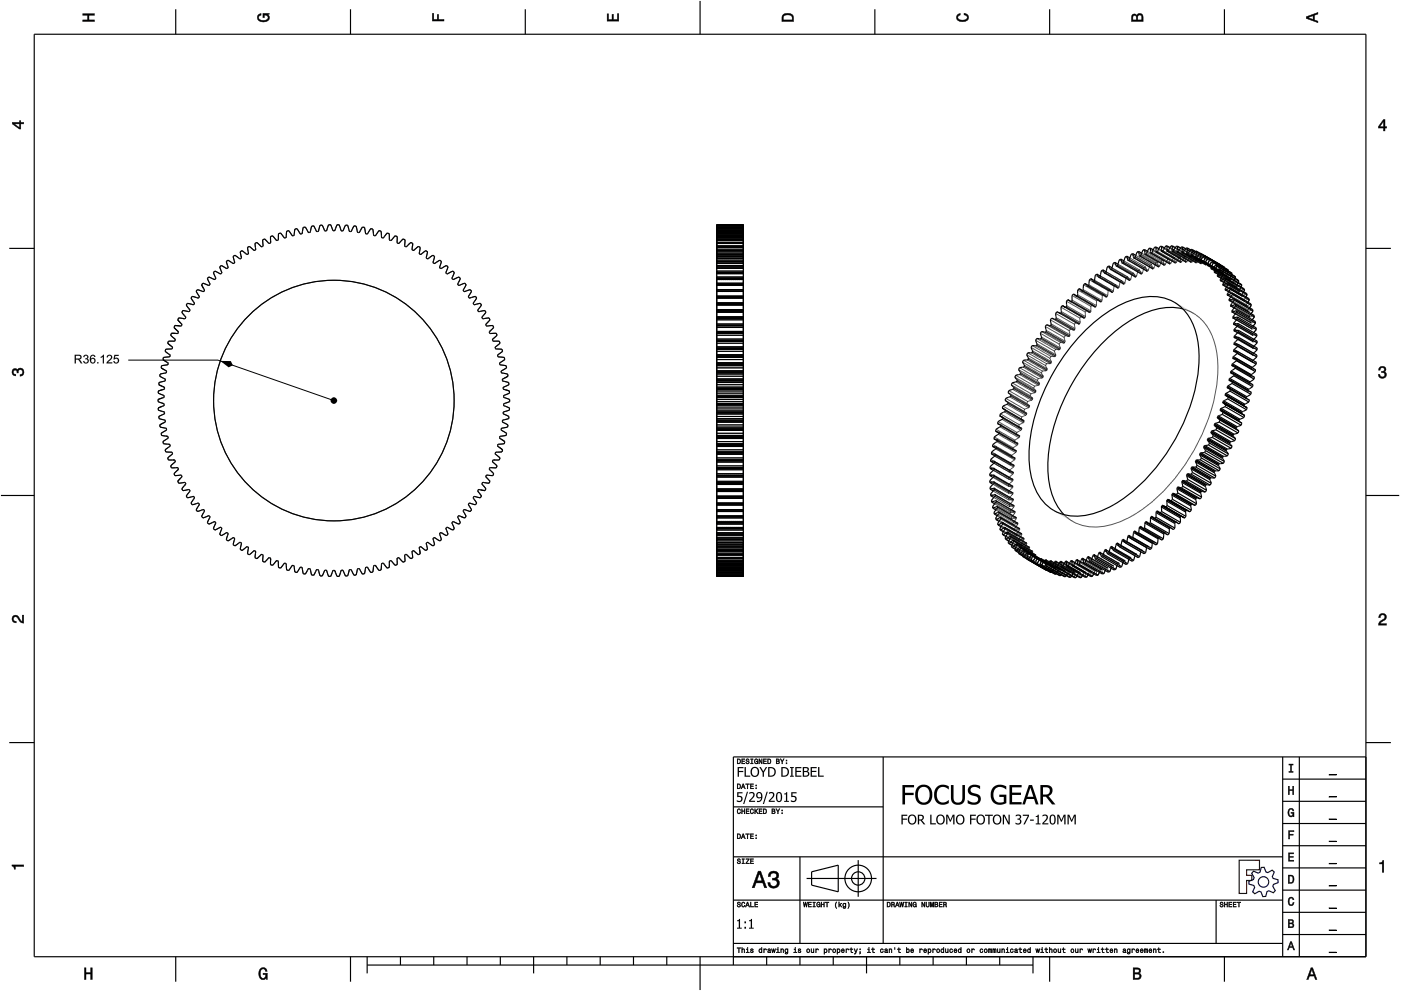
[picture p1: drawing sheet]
<svg xmlns="http://www.w3.org/2000/svg" width="420mm" height="297mm" viewBox="0 0 420 297" stroke-linecap="round" stroke-linejoin="round" font-family="sans-serif">
<g fill="none" stroke="#000" stroke-width=".35">
<path d="M10.3 10.3h399.3v276.5h-399.3zM52.7 2.8v7.5M105.1 2.8v7.5M157.5 2.8v7.5M210 .3v10M262.4 2.8v7.5M314.8 2.8v7.5M367.2 2.8v7.5M2.8 74.4h7.5M214.9 80v1.6M214.9 80v-.4h8v.4M214.9 78.4v1.2"/>
<path d="M214.9 78.4v-.4h8v.4M214.9 76.9v1.2M214.9 76.9v-.4h8v.4M214.9 75.5v1.2M214.9 75.5v-.4h8v.4M214.9 74.2v1.2M214.9 74.2v-.4h8v.4M214.9 73v1.2M214.9 73v-.3h8v.3M214.9 71.9v1.2M214.9 71.9v-.3h8v.3M214.9 70.9v1.3"/>
<path d="M214.9 70.9v-.2h8v.2M214.9 70v1.3M214.9 70v-.2h8v.2M214.9 69.3v1.3M214.9 69.3v-.2h8v.2M214.9 68.7v1.2M214.9 68.7h8M214.9 68.2v1.2M214.9 68.2h8M214.9 67.8v1.2M214.9 67.8h8M214.9 67.5v1.3"/>
<path d="M214.9 67.5h8M214.9 67.4v1.2M214.9 67.4h.1M214.9 80h8M214.9 78.4h8M214.9 76.9h8M214.9 75.5h8M214.9 74.2h8M214.9 73h8M214.9 71.9h8M214.9 70.9h8M214.9 70h8"/>
<path d="M214.9 69.3h8M214.9 67.4h8M222.9 80v1.6M222.9 78.4v1.2M222.9 76.9v1.2M222.9 75.5v1.2M222.9 74.2v1.2M222.9 73v1.2M222.9 71.9v1.2M222.9 70.9v1.3M222.9 70v1.3M222.9 69.3v1.3"/>
<path d="M222.9 68.7v1.2M222.9 68.2v1.2M222.9 67.8v1.2M222.9 67.5v1.3M222.9 67.4v1.2M222.9 67.4h.1M332.5 79.7a2.01 2.01 0 0 0-.8 1.8M332.5 79.7l.5 1M332.5 79.7l1 .6M334.3 78.6a2.03 2.03 0 0 0-.8 1.8l-.5 .3M334.3 78.6l.4 1.1M334.3 78.6l1 .6"/>
<path d="M334.7 79.7l.2 .1M336.1 77.7l.4 1.1M336.1 77.7a2.04 2.04 0 0 0-.9 1.7l-.5 .3M336.1 77.7l1 .5M336.5 78.8l.2 .1M336.5 78.8l.1 .1M337.9 76.8l.3 1.2M337.9 76.8a2.04 2.04 0 0 0-.9 1.7l-.3 .4M337.9 76.8l.9 .5M338.2 78l.2 .1M339.7 76l.2 1.2M339.7 76a2.02 2.02 0 0 0-1 1.8l-.5 .2"/>
<path d="M339.7 76l.9 .5M339.9 77.2l.2 .1M341.5 75.4l.2 1.2M341.5 75.4a2.01 2.01 0 0 0-1.1 1.7l-.2 .2-.3-.1M341.5 75.4l.9 .5M341.7 76.6l.1 .1M343.2 74.8l.2 1.3M343.2 74.8a1.98 1.98 0 0 0-1.1 1.7l-.3 .2-.1-.1M343.2 74.8l.9 .5M343.4 76.1l.1 .1M343.4 76.1l.2 .1M345 74.4v1.3"/>
<path d="M345 74.4a1.94 1.94 0 0 0-1.2 1.6l-.3 .2M345 74.4l.9 .5M345 75.7l.3 .1M346.7 75.4l.2 .2M346.7 74v1.4M346.7 74a.8 .8 0 0 0-.9 1l-.4 .8-.4-.1M346.7 74l.9 .5M346.7 75.3l.3 .2M348.3 75.2l.1 .2M348.3 75.2l.3 .2M348.3 75l.4 .2M348.4 73.8l-.1 1.4"/>
<path d="M348.4 73.8l-.5 .1-1 1.7M348.4 73.8l.8 .5M348.5 75.4h-.1M348.8 75.2l-.3 .2M349.9 75.1l.1 .2M349.9 75.1l.3 .2M349.9 74.8v.3M349.9 74.7l.5 .3M350 73.7l-.1 1.1M350 73.7h-.4l-.8 1.5M350 73.7l.9 .5M350.1 75.3h-.1"/>
<path d="M351.4 75.2l.3 .1M351.5 74.6l.6 .3M351.6 73.7l-.2 1.5M351.6 73.7h-.4l-1.1 1.6M351.6 73.7l.9 .5M353 75.3v.2M353 75.3l.3 .2M353 75.5h.1M353.1 74.5l.6 .4M353.2 73.8l-.2 1.5M353.2 73.8h-.4l-.5 .8a.69 .69 0 0 1-.8 .8l-.1-.2M353.2 73.8l.9 .5"/>
<path d="M354.4 75.6l.1 .2M354.4 75.6l.3 .1M354.5 75.3l.4 .3M354.5 75.8h.1M354.6 74.6l.7 .4M354.7 74l-.3 1.6M354.7 74h-.4l-1.2 1.5M354.7 74l.9 .6M355.8 75.9l.4 .2M356 75.4l.5 .3M356.1 74.8l.7 .5M356.2 74.4l-.4 1.5"/>
<path d="M356.2 74.4l-.4-.1-1.2 1.5M356.2 74.4l.9 .5M356.5 75.7l-.4 .4-.3-.2M357.2 76.4l.1 .2M357.2 76.4l.4 .2M357.3 76.6h.1M357.3 76.2l.4 .2M357.4 75.6l.6 .4M357.5 75.2l.8 .4M357.6 74.8l-.4 1.6M357.6 74.8l-.3-.1-.8 1M357.6 74.8l.9 .6"/>
<path d="M358.5 76.9l.1 .3M358.5 76.9l.4 .2M358.6 77.2h.1M358.8 77.1l-.1 1.1M358.9 77.1l-.3 .1M359 75.4l-.5 1.5M359 75.4l-.4-.2-1 1.3-.3 .1M359 75.4l.9 .5M359.8 77.6v.3M359.8 77.6l.3 .2M359.8 77.9h.1M359.9 77.9h.1"/>
<path d="M360.3 76.1l6.9 4M360.3 76.1l-.5 1.5M360.3 76.1l-.3-.2-1.1 1.2M361 78.4v.3M361 78.4l.3 .2M361 78.7h.1M361.1 78.7h.1M361.6 76.8l-.6 1.6M361.6 76.8l-.4-.2-1.3 1.3M361.6 76.8l5.6 3.3M362.1 79.3v.2M362.1 79.3l.4 .2"/>
<path d="M362.1 79.5l.2 .1M362.4 77.5l6 3.5M362.4 77.5l.3 .2M362.4 77.5l-1.3 1.2M362.7 77.7l-.6 1.6M362.7 77.7l5.7 3.3M363.6 78.4l5.9 3.6M363.6 78.4l.3 .3M363.6 78.4l-1.2 1.1h-.3M363.9 78.7l-.7 1.5M363.9 78.7l5.6 3.3M364.6 79.5l6 3.5"/>
<path d="M364.6 79.5l.3 .3M364.6 79.5l-1.3 1.1M364.9 79.8l-.7 1.5M364.9 79.8l5.7 3.2M365.9 79.3l-.3 1.2M409.6 74.4h7.5M62.6 83l.6 .3a1 1 0 0 0 1.4 .3l.1-.3-.7-1.6 .5-.4 1.3 .6a.46 .46 0 0 0 .7 0 .46 .46 0 0 0-.2-.7l-.4-1.2 .5-.4 1.3 .7a.46 .46 0 0 0 .6 0 .46 .46 0 0 0-.1-.7l-.3-1.2 .5-.4 1.2 .8a.46 .46 0 0 0 .7 0 .46 .46 0 0 0-.1-.7l-.3-1.2 .5-.4 1.3 .9a.46 .46 0 0 0 .6 0 .46 .46 0 0 0 0-.7l-.3-1.2 .6-.4 1.2 1a.46 .46 0 0 0 .6 0 .46 .46 0 0 0 0-.7l-.2-1.2 .6-.4 1.1 1a.46 .46 0 0 0 .7 .1 .46 .46 0 0 0 0-.7l-.1-1.2 .6-.3 1 1a.46 .46 0 0 0 .7 .1 .46 .46 0 0 0 .1-.7l-.1-1.2 .6-.3 1 1.1a.46 .46 0 0 0 .7 .2 .46 .46 0 0 0 0-.7v-1.3l.6-.2 1 1.1a.46 .46 0 0 0 .7 .2 .46 .46 0 0 0 .1-.7v-1.3l.6-.2 1 1.2a.46 .46 0 0 0 .6 .2 .46 .46 0 0 0 .2-.6l.1-1.3 .6-.2 .8 1.3a.46 .46 0 0 0 .7 .2 .46 .46 0 0 0 .2-.7l.1-1.2 .7-.2 .8 1.3a.46 .46 0 0 0 .6 .3 .46 .46 0 0 0 .2-.7l.2-1.2 .7-.1 .7 1.3a.46 .46 0 0 0 .6 .3 .46 .46 0 0 0 .3-.7l.2-1.2 .7-.1 .7 1.3a.46 .46 0 0 0 .6 .4 .46 .46 0 0 0 .2-.6l.4-1.3h.6l.6 1.3a.46 .46 0 0 0 .6 .4 .46 .46 0 0 0 .3-.6l.4-1.2h.7l.5 1.4a.46 .46 0 0 0 .6 .3 .46 .46 0 0 0 .3-.5l.5-1.2h.6l.5 1.4a.46 .46 0 0 0 .5 .4 .46 .46 0 0 0 .4-.6l.5-1.1h.7l.4 1.5a.46 .46 0 0 0 .5 .4 .46 .46 0 0 0 .4-.6l.6-1.1 .6 .1 .3 1.4a.46 .46 0 0 0 .5 .5 .46 .46 0 0 0 .4-.5l.7-1.1 .6 .1 .3 1.4a.46 .46 0 0 0 .5 .5 .46 .46 0 0 0 .4-.5l.7-1.1 .6 .2 .2 1.5a.46 .46 0 0 0 .5 .5 .46 .46 0 0 0 .4-.5l.8-1.1 .6 .2 .1 1.5a.46 .46 0 0 0 .4 .5 .46 .46 0 0 0 .5-.5l.8-1 .6 .2 .1 1.5a.46 .46 0 0 0 .4 .6 .46 .46 0 0 0 .5-.5l.8-.9 .6 .2v1.5a.46 .46 0 0 0 .4 .6 .46 .46 0 0 0 .5-.5l.9-.9 .6 .3-.1 1.5a.46 .46 0 0 0 .3 .6 .46 .46 0 0 0 .6-.4l.9-.9 .6 .3-.2 1.4a.46 .46 0 0 0 .3 .6 .46 .46 0 0 0 .6-.3l1-.9 .5 .4-.2 1.4a.46 .46 0 0 0 .3 .7 .46 .46 0 0 0 .6-.4l1-.8 .5 .4-.3 1.4a.46 .46 0 0 0 .3 .7 .46 .46 0 0 0 .6-.4l1-.7 .5 .4-.3 1.4a.46 .46 0 0 0 .2 .7 .46 .46 0 0 0 .6-.3l1.1-.7 .5 .4-.5 1.4a.46 .46 0 0 0 .2 .7 .46 .46 0 0 0 .7-.3l1.1-.6 .5 .4-.6 1.4a.46 .46 0 0 0 .2 .7 .46 .46 0 0 0 .7-.3l1.1-.5 .5 .4-.6 1.4a.46 .46 0 0 0 .1 .6 .46 .46 0 0 0 .7-.2l1.1-.5 .5 .5-.7 1.3a.46 .46 0 0 0 .1 .7 .46 .46 0 0 0 .7-.2l1.2-.4 .4 .5-.7 1.3a.46 .46 0 0 0 0 .6 .46 .46 0 0 0 .7-.1l1.2-.4 .4 .5-.8 1.3a.46 .46 0 0 0 .1 .7 .46 .46 0 0 0 .7-.1l1.2-.4 .4 .6-.9 1.2a.46 .46 0 0 0 0 .7 .46 .46 0 0 0 .7-.1l1.2-.3 .4 .6-.9 1.1a.46 .46 0 0 0 0 .7 .46 .46 0 0 0 .6 0l1.3-.2 .3 .5-.9 1.2a.46 .46 0 0 0-.1 .7 .46 .46 0 0 0 .7 0l1.3-.2 .3 .6-1.1 1.1a.46 .46 0 0 0-.1 .6 .46 .46 0 0 0 .7 .1l1.3-.1 .3 .6-1.1 1a.46 .46 0 0 0-.1 .7 .46 .46 0 0 0 .7 0h1.2l.3 .6-1.1 1a.46 .46 0 0 0-.2 .6 .46 .46 0 0 0 .7 .2h1.2l.3 .6-1.2 .9a.46 .46 0 0 0-.2 .7 .46 .46 0 0 0 .7 .1l1.2 .1 .2 .6-1.2 .9a.46 .46 0 0 0-.2 .6 .46 .46 0 0 0 .7 .2l1.2 .1 .2 .7-1.3 .8a.46 .46 0 0 0-.2 .6 .46 .46 0 0 0 .6 .2l1.3 .2 .1 .7-1.3 .7a.46 .46 0 0 0-.2 .6 .46 .46 0 0 0 .6 .3l1.2 .2 .1 .7-1.3 .7a.46 .46 0 0 0-.3 .6 .46 .46 0 0 0 .6 .2l1.3 .4v.6l-1.3 .6a.46 .46 0 0 0-.4 .6 .46 .46 0 0 0 .6 .3l1.3 .4v.6l-1.4 .6a.46 .46 0 0 0-.4 .6 .46 .46 0 0 0 .6 .3l1.2 .4v.7l-1.4 .5a.46 .46 0 0 0-.4 .5 .46 .46 0 0 0 .6 .4l1.2 .5v.6l-1.5 .5a.46 .46 0 0 0-.4 .5 .46 .46 0 0 0 .6 .4l1.1 .5v.7l-1.5 .3a.46 .46 0 0 0-.4 .6 .46 .46 0 0 0 .5 .4l1.1 .6-.1 .6-1.4 .3a.46 .46 0 0 0-.5 .5 .46 .46 0 0 0 .5 .4l1.1 .7-.1 .6-1.5 .2a.46 .46 0 0 0-.5 .5 .46 .46 0 0 0 .5 .5l1.1 .7-.2 .6-1.5 .1a.46 .46 0 0 0-.5 .5 .46 .46 0 0 0 .5 .5l1 .7-.2 .6-1.4 .1a.46 .46 0 0 0-.6 .4 .46 .46 0 0 0 .5 .5l1 .9-.3 .6h-1.4a.46 .46 0 0 0-.6 .4 .46 .46 0 0 0 .4 .5l1 .8-.3 .6h-1.5a.46 .46 0 0 0-.5 .3 .46 .46 0 0 0 .4 .6l.9 .9-.3 .6-1.5-.2a.46 .46 0 0 0-.6 .4 .46 .46 0 0 0 .4 .5l.9 1-.3 .5-1.5-.2a.46 .46 0 0 0-.6 .3 .46 .46 0 0 0 .3 .6l.8 1-.3 .6-1.5-.3a.46 .46 0 0 0-.6 .3 .46 .46 0 0 0 .3 .6l.8 1-.4 .5-1.4-.3a.46 .46 0 0 0-.6 .2 .46 .46 0 0 0 .3 .6l.7 1.1-.4 .5-1.4-.4a.46 .46 0 0 0-.7 .2 .46 .46 0 0 0 .3 .6l.6 1.1-.4 .5-1.4-.5a.46 .46 0 0 0-.6 .2 .46 .46 0 0 0 .2 .7l.6 1.1-.4 .5-1.4-.6a.46 .46 0 0 0-.7 .2 .46 .46 0 0 0 .2 .6l.6 1.1-.5 .5-1.3-.6a.46 .46 0 0 0-.7 .1 .46 .46 0 0 0 .2 .7l.5 1.1-.5 .5-1.3-.7a.46 .46 0 0 0-.7 .1 .46 .46 0 0 0 .1 .6l.5 1.2-.5 .5-1.3-.8a.46 .46 0 0 0-.7 .1 .46 .46 0 0 0 .1 .6l.4 1.2-.5 .4-1.3-.8a.46 .46 0 0 0-.7 0 .46 .46 0 0 0 .1 .7l.3 1.3-.5 .3-1.2-.8a.46 .46 0 0 0-.7-.1 .46 .46 0 0 0 .1 .7l.2 1.3-.5 .3-1.2-.9a.46 .46 0 0 0-.7-.1 .46 .46 0 0 0 0 .7l.2 1.3-.5 .3-1.2-1a.46 .46 0 0 0-.6-.1 .46 .46 0 0 0-.1 .7l.2 1.3-.6 .3-1.1-1.1a.46 .46 0 0 0-.6-.1 .46 .46 0 0 0-.1 .7l.1 1.3-.6 .2-1-1.1a.46 .46 0 0 0-.7-.1 .46 .46 0 0 0-.1 .7v1.2l-.6 .3-1-1.2a.46 .46 0 0 0-.6-.2 .46 .46 0 0 0-.1 .7l-.1 1.3-.6 .2-.9-1.2a.46 .46 0 0 0-.7-.2 .46 .46 0 0 0-.1 .7l-.1 1.2-.6 .2-.9-1.2a.46 .46 0 0 0-.6-.3 .46 .46 0 0 0-.2 .7l-.2 1.3-.6 .1-.8-1.3a.46 .46 0 0 0-.6-.2 .46 .46 0 0 0-.3 .6l-.2 1.3-.6 .1-.8-1.3a.46 .46 0 0 0-.6-.3 .46 .46 0 0 0-.2 .6l-.3 1.2-.6 .1-.7-1.3a.46 .46 0 0 0-.6-.3 .46 .46 0 0 0-.3 .6l-.3 1.2-.7 .1-.6-1.4a.46 .46 0 0 0-.6-.4 .46 .46 0 0 0-.3 .6l-.4 1.2-.6 .1-.6-1.4a.46 .46 0 0 0-.5-.4 .46 .46 0 0 0-.4 .6l-.4 1.2-.7-.1-.4-1.4a.46 .46 0 0 0-.6-.4 .46 .46 0 0 0-.3 .6l-.6 1.2-.6-.1-.4-1.4a.46 .46 0 0 0-.5-.5 .46 .46 0 0 0-.4 .6l-.6 1.1-.7-.1-.3-1.4a.46 .46 0 0 0-.5-.5 .46 .46 0 0 0-.4 .6l-.6 1.1-.7-.1-.2-1.5a.46 .46 0 0 0-.5-.5 .46 .46 0 0 0-.4 .5l-.7 1.1-.7-.1-.2-1.5a.46 .46 0 0 0-.4-.5 .46 .46 0 0 0-.5 .5l-.7 1-.6-.2-.2-1.5a.46 .46 0 0 0-.4-.5 .46 .46 0 0 0-.5 .5l-.8 1-.6-.2v-1.5a.46 .46 0 0 0-.4-.6 .46 .46 0 0 0-.5 .5l-.9 1-.6-.3 .1-1.5a.46 .46 0 0 0-.4-.5 .46 .46 0 0 0-.6 .4l-.8 .9-.6-.2 .1-1.5a.46 .46 0 0 0-.4-.6 .46 .46 0 0 0-.5 .4l-.9 .9-.6-.3 .1-1.5a.46 .46 0 0 0-.3-.6 .46 .46 0 0 0-.5 .4l-1 .8-.6-.3 .3-1.5a.46 .46 0 0 0-.3-.6 .46 .46 0 0 0-.6 .3l-1 .8-.6-.3 .3-1.5a.46 .46 0 0 0-.2-.6 .46 .46 0 0 0-.6 .3l-1.1 .7-.5-.3 .4-1.5a.46 .46 0 0 0-.2-.6 .46 .46 0 0 0-.7 .3l-1 .6-.5-.4 .4-1.4a.46 .46 0 0 0-.2-.6 .46 .46 0 0 0-.6 .2l-1.1 .7-.5-.5 .5-1.4a.46 .46 0 0 0-.2-.6 .46 .46 0 0 0-.6 .2l-1.1 .6-.5-.5 .6-1.3a.46 .46 0 0 0-.2-.7 .46 .46 0 0 0-.6 .2l-1.2 .5-.4-.5 .6-1.3a.46 .46 0 0 0-.1-.7 .46 .46 0 0 0-.6 .2l-1.2 .5-.4-.5 .7-1.3a.46 .46 0 0 0-.1-.7 .46 .46 0 0 0-.7 .1l-1.2 .4-.4-.5 .8-1.3a.46 .46 0 0 0 0-.6 .46 .46 0 0 0-.7 .1l-1.2 .3-.4-.5 .8-1.2a.46 .46 0 0 0 0-.7 .46 .46 0 0 0-.7 0l-1.2 .3-.3-.5 .9-1.2a.46 .46 0 0 0 0-.7 .46 .46 0 0 0-.7 0l-1.3 .3-.3-.6 1-1.1a.46 .46 0 0 0 0-.7 .46 .46 0 0 0-.6 0l-1.3 .1-.3-.5 1-1.1a.46 .46 0 0 0 .1-.7 .46 .46 0 0 0-.7 0l-1.2 .1-.3-.6 1-1.1a.46 .46 0 0 0 .2-.6 .46 .46 0 0 0-.7-.1h-1.3l-.2-.6 1.1-1a.46 .46 0 0 0 .2-.6 .46 .46 0 0 0-.7-.1h-1.3l-.2-.6 1.1-1a.46 .46 0 0 0 .2-.6 .46 .46 0 0 0-.6-.2l-1.3-.1-.2-.6 1.2-.9a.46 .46 0 0 0 .2-.6 .46 .46 0 0 0-.6-.2l-1.3-.1-.1-.6 1.2-.9a.46 .46 0 0 0 .3-.6 .46 .46 0 0 0-.7-.2l-1.2-.2-.2-.6 1.3-.8a.46 .46 0 0 0 .3-.6 .46 .46 0 0 0-.6-.2l-1.3-.3-.1-.6 1.3-.7a.46 .46 0 0 0 .3-.6 .46 .46 0 0 0-.6-.3l-1.2-.3-.1-.7 1.4-.6a.46 .46 0 0 0 .3-.6 .46 .46 0 0 0-.6-.3l-1.2-.4v-.6l1.3-.6a.46 .46 0 0 0 .4-.5 .46 .46 0 0 0-.6-.4l-1.2-.4v-.7l1.4-.5a.46 .46 0 0 0 .4-.5 .46 .46 0 0 0-.6-.4l-1.1-.5v-.6l1.4-.4a.46 .46 0 0 0 .4-.6 .46 .46 0 0 0-.5-.3l-1.2-.6 .1-.6 1.4-.4a.46 .46 0 0 0 .5-.5 .46 .46 0 0 0-.6-.4l-1.1-.6 .1-.7 1.5-.3a.46 .46 0 0 0 .4-.5 .46 .46 0 0 0-.5-.4l-1.1-.6 .2-.7 1.4-.2a.46 .46 0 0 0 .5-.5 .46 .46 0 0 0-.5-.4l-1-.7 .1-.7 1.5-.1a.46 .46 0 0 0 .5-.5 .46 .46 0 0 0-.5-.4l-1-.8 .2-.6 1.5-.1a.46 .46 0 0 0 .5-.4 .46 .46 0 0 0-.4-.5l-1-.8 .2-.6h1.5a.46 .46 0 0 0 .6-.4 .46 .46 0 0 0-.5-.6l-.9-.8 .2-.6 1.5 .1a.46 .46 0 0 0 .6-.4 .46 .46 0 0 0-.4-.5l-.9-.9 .3-.6 1.4 .1a.46 .46 0 0 0 .6-.3 .46 .46 0 0 0-.3-.6l-.9-.9 .3-.6 1.5 .2a.46 .46 0 0 0 .6-.3 .46 .46 0 0 0-.4-.6l-.8-1 .3-.5 1.5 .2a.46 .46 0 0 0 .6-.2 .46 .46 0 0 0-.3-.6l-.7-1 .3-.6 1.5 .4a.46 .46 0 0 0 .6-.3 .46 .46 0 0 0-.3-.6l-.7-1 .4-.6 1.4 .4a.46 .46 0 0 0 .6-.2 .46 .46 0 0 0-.2-.6l-.7-1.1 .4-.5 1.4 .5a.46 .46 0 0 0 .7-.2 .46 .46 0 0 0-.2-.6l-.6-1.1 .4-.5 1.4 .5a.46 .46 0 0 0 .6-.1 .46 .46 0 0 0-.2-.7l-.5-1.1zM214.9 99.9v.6M214.9 99.8v.1M214.9 99.7v.1M214.9 99.3v.4M214.9 98.2v1.1"/>
<path d="M214.9 97.6v.6M214.9 97.5h.1M214.9 97.1v.4M214.9 95.9v1.2M214.9 95.3v.6M214.9 95.3h.1M214.9 94.9v.4M214.9 93.6v1.3M214.9 93.1v.5M214.9 92.8v.3M214.9 91.5v1.3M214.9 90.9v.6"/>
<path d="M214.9 90.7v.2M214.9 89.4v1.3M214.9 88.8v.6M214.9 88.8h.1M214.9 87.3v1.5M214.9 86.8v.5M214.9 85.4v1.4M214.9 85.4v-.5h8v.5M214.9 83.5v1.5M214.9 83.5v-.5h8v.5M214.9 81.7v1.6M214.9 81.7v-.4h8v.4"/>
<path d="M214.9 99.9h8M214.9 99.8h8M214.9 99.7h8M214.9 99.3h8M214.9 98.2h8M214.9 97.5h8M214.9 97.1h8M214.9 95.9h8M214.9 95.3h8M214.9 94.9h8M214.9 93.6h8M214.9 93.1h8"/>
<path d="M214.9 92.8h8M214.9 91.5h8M214.9 90.9h8M214.9 90.7h8M214.9 89.4h8M214.9 88.8h8M214.9 87.3h8M214.9 86.8h8M214.9 85.4h8M214.9 83.5h8M214.9 81.7h8M222.9 99.9v.6"/>
<path d="M222.9 99.8v.1M222.9 99.7v.1M222.9 99.3v.4M222.9 98.2v1.1M222.9 97.6v.6M222.9 97.5h.1M222.9 97.1v.4M222.9 95.9v1.2M222.9 95.3v.6M222.9 95.3h.1M222.9 94.9v.4M222.9 93.6v1.3"/>
<path d="M222.9 93.1v.5M222.9 92.8v.3M222.9 91.5v1.3M222.9 90.9v.6M222.9 90.7v.2M222.9 89.4v1.3M222.9 88.8v.6M222.9 88.8h.1M222.9 87.3v1.5M222.9 86.8v.5M222.9 85.4v1.4M222.9 83.5v1.5"/>
<path d="M222.9 81.7v1.6M317.7 93.8l.2 .1M317.9 93.9a.76 .76 0 0 0-1.3 0v.7a.66 .66 0 0 1 0 1 .66 .66 0 0 1-.9-.2h-.3a1.81 1.81 0 0 0-.2 1.8 .6 .6 0 0 1-.5 .5 .6 .6 0 0 1-.6-.3l-.2-.1a1.71 1.71 0 0 0-.1 1.9 .63 .63 0 0 1-.5 .4 .63 .63 0 0 1-.7-.2h-.2a1.61 1.61 0 0 0-.1 1.8 .67 .67 0 0 1-1.1 .3l-.3-.1a1.51 1.51 0 0 0 .1 1.8 .71 .71 0 0 1-1.2 .4h-.2a1.41 1.41 0 0 0 .1 1.7 .74 .74 0 0 1-1.2 .4l-.3 .1a1.32 1.32 0 0 0 .2 1.6 .79 .79 0 0 1-1.1 .5l-.3 .1a1.23 1.23 0 0 0 .2 1.6 .83 .83 0 0 1-1.1 .6 .7 .7 0 0 0-.6 .6 .7 .7 0 0 0 .5 .7 .6 .6 0 0 1-.1 .7 .6 .6 0 0 1-.7 .1 .72 .72 0 0 0-.8 .6 .72 .72 0 0 0 .5 .8 .61 .61 0 0 1-.1 .7 .61 .61 0 0 1-.6 .2 .71 .71 0 0 0-.8 .6 .71 .71 0 0 0 .5 .8 .61 .61 0 0 1-.1 .7 .61 .61 0 0 1-.6 .2 .69 .69 0 0 0-.8 .6 .69 .69 0 0 0 .6 .7 .62 .62 0 0 1-.1 .7 .62 .62 0 0 1-.7 .2 .68 .68 0 0 0-.7 .6 .68 .68 0 0 0 .6 .8 .62 .62 0 0 1 0 .7 .62 .62 0 0 1-.7 .2l-.6 .3a.74 .74 0 0 0 .6 1.1M318.9 91.8l.6 .3M319.4 92.1a.72 .72 0 0 0-1.2 0v.7a.74 .74 0 0 1-.3 1.1M319.4 92.1h.1M320.3 89.8a1.67 1.67 0 0 0-.4 1.8l-.5 .5M320.3 89.8l.8 .6M320.3 89.8l.9 .6M321.1 90.4h.1M321.9 88.1a1.73 1.73 0 0 0-.4 1.8l-.4 .5M321.9 88.1l.8 .7"/>
<path d="M321.9 88.1l1 .6M322.7 88.8h.1M322.9 88.7l-.2 .1M323.7 86.5a1.8 1.8 0 0 0-.5 1.8l-.3 .4M323.7 86.5l.7 .7M323.7 86.5l1 .6M324.4 87.2h.1M324.4 87.2v.1M325.3 99.2a33.6 33.6 0 0 1 17.6-10.1 13.5 13.5 0 0 1 15.8 10.9 39.7 39.7 0 0 1-2.4 23.4 55.9 55.9 0 0 1-22.2 27.8 19.6 19.6 0 0 1-15.9 2.8 14.4 14.4 0 0 1-9-11.7 43.8 43.8 0 0 1 4.4-26.2 60.4 60.4 0 0 1 11.7-16.9zM325.4 85a1.85 1.85 0 0 0-.6 1.8l-.4 .4M325.4 85l.7 .8M325.4 85l1 .6"/>
<path d="M326.1 85.8h.1M327.2 83.5a1.9 1.9 0 0 0-.7 1.9l-.4 .4M327.2 83.5l.6 .9M327.2 83.5l1 .6M327.8 84.4h.1M328.9 82.2a1.95 1.95 0 0 0-.6 1.8l-.5 .4M328.9 82.2l.6 .9M328.9 82.2l1.1 .6M329.5 83.1h.1M330.7 80.9a1.98 1.98 0 0 0-.7 1.8l-.5 .4M330.7 80.9l.5 1M330.7 80.9l1 .6"/>
<path d="M331.2 81.9h.1M331.7 81.5l-.5 .4M333 80.7l.1 .1M354.7 92.6a21.1 21.1 0 0 0-16.1 3.7 57 57 0 0 0-24.3 42.1 21.1 21.1 0 0 0 4.8 15.9M363.2 80.2v.3M363.2 80.2l.4 .3M363.2 80.5v.1M363.2 80.5l.1 .1M363.2 80.6h.1M364.2 81.6v.1M364.2 81.6l.2 .1M364.2 81.3v.3"/>
<path d="M364.2 81.3l.4 .2M365.1 82.8h.1M365.1 82.8l.2 .1M365.1 82.5v.3M365.1 82.5l.4 .2M365.2 82.8v.1M365.6 80.7l5.9 3.5M365.6 80.7l.3 .3M365.6 80.7l-1.4 1M365.9 81l-.8 1.5M365.9 81l5.6 3.2M366 84.1h.1"/>
<path d="M366 84.1l.1 .1M366 83.7v.4M366 83.7l.4 .3M366 84.1v.1M366.6 81.9l5.6 3.3 .2 .3M366.6 81.9l.2 .3M366.6 81.9l-1.4 .9M366.7 85.4l.2 .1M366.8 85.1l-.1 .3M366.8 85.1l.4 .2M366.8 82.2l-.8 1.5M366.8 82.2l5.6 3.3"/>
<path d="M367.2 80.1l-.4 1.2M367.4 83.3l5.7 3.2 .2 .4M367.4 83.3l.2 .3M367.4 83.3l-1.4 .9M367.4 86.8l.3 .1M367.4 86.8l.2 .2M367.5 86.5l-.1 .3M367.5 86.5l.4 .3M367.6 83.6l-.8 1.5M367.6 83.6l5.7 3.3M368.1 88.4h.1M368.1 88.4l.2 .1"/>
<path d="M368.1 88.4l.1 .1M368.1 88v.4M368.1 88l.5 .3M368.2 84.7l5.6 3.3 .2 .3M368.2 84.7l.2 .4M368.2 84.7l-1.2 .8-.3-.1M368.4 85.1l-.9 1.4M368.4 85.1l5.6 3.2M368.4 81l-.5 1.1M368.6 88.3l-.3 .2M368.6 90h.1M368.6 90l.2 .1"/>
<path d="M368.7 89.6l-.1 .4M368.7 89.6l.5 .3M368.9 86.2l5.6 3.3 .2 .4M368.9 86.2l.1 .4M368.9 86.2l-1.2 .7M369 86.6l-.9 1.4M369 86.6l5.7 3.3M369 91.6l.1 .1M369 91.6l.3 .2M369.1 91.7l.2 .1M369.1 91.7l.1 .1M369.1 91.3l.5 .3"/>
<path d="M369.1 91.3l-.1 .3M369.4 93.4v.1M369.4 93.4l.3 .1M369.4 93.5l.2 .1M369.5 87.8l5.6 3.3 .2 .4M369.5 87.8l.1 .4M369.5 87.8l-.9 .5M369.5 82l-.5 1.1M369.5 93.1l-.1 .3M369.5 93.1l.6 .3M369.6 88.2l-.9 1.4M369.6 88.2l5.7 3.3"/>
<path d="M369.7 95.2v.1M369.7 95.2l.3 .1M369.7 95.3l.2 .1M369.8 94.9l-.1 .3M369.8 94.9l.6 .3M369.9 97.1h.1M369.9 97.1l.3 .1M369.9 97.1l.2 .2M370 89.5l5.7 3.3 .1 .4M370 89.5l.1 .5M370 89.5l-1.2 .6M370.1 96.7l-.2 .4"/>
<path d="M370.1 96.7l.6 .4M370.1 99l.3 .2M370.1 90l-1 1.3M370.1 90l5.7 3.2M370.2 98.7l-.1 .3M370.2 98.7l.7 .4M370.4 91.3l5.7 3.2 .1 .5M370.4 91.3l.1 .4M370.4 91.3l-1.1 .5M370.5 91.7l-1 1.4M370.5 91.7l5.7 3.3M370.6 83l-.6 1.2"/>
<path d="M370.8 93.1l5.7 3.3v.4M370.8 93.1l.1 .5M370.8 93.1l-1.2 .5M370.9 93.6l-1.1 1.3M370.9 93.6l5.6 3.2M371.1 95l5.6 3.3 .1 .5M371.1 95v.5M371.1 95l-1.2 .4M371.1 95.5l-1 1.2M371.1 95.5l5.7 3.3M371.3 97l5.6 3.2v.5M371.3 97v.5"/>
<path d="M371.3 97l-1.2 .3-.2-.2M371.3 97.5l-1.1 1.2M371.3 97.5l5.6 3.2M371.4 99l5.6 3.2v.6M371.4 99v.5M371.4 99l-1.2 .2-.1-.2M371.4 99.5l-1.2 1.1M371.4 99.5l5.6 3.3M371.5 84.2l-.5 1.2M372.4 85.5l-.6 1.1M373.3 86.9l-.7 1.1M374 88.3l-.6 1.1"/>
<path d="M374.7 89.9l-.7 1.1M375.3 91.5l-.7 1.1M375.8 93.2l-.8 1M376.2 95l-.8 1M376.5 96.8l-.8 1M376.8 98.8l-.8 .9M214.9 119.2v.5M214.9 118.9v.3M214.9 118.8v.1M214.9 119.7v.7M214.9 118.5v.3M214.9 117.8v.7"/>
<path d="M214.9 117.2v.6M214.9 116.7v.5M214.9 116.4v.3M214.9 116.3v.1M214.9 116v.3M214.9 115.3v.7M214.9 114.7v.6M214.9 114.3v.4M214.9 114v.3M214.9 113.9v.1M214.9 113.6v.3M214.9 112.8v.8"/>
<path d="M214.9 112.1v.7M214.9 111.8v.3M214.9 111.5v.3M214.9 111.4v.1M214.9 111.1v.3M214.9 110.3v.8M214.9 109.6v.7M214.9 109.4v.2M214.9 109.4h.1M214.9 109.1v.3M214.9 109v.1M214.9 108.7v.3"/>
<path d="M214.9 107.8v.9M214.9 107.1v.7M214.9 107v.1M214.9 107h.1M214.9 106.7v.3M214.9 106.6v.1M214.9 106.3v.3M214.9 105.3v1M214.9 104.7v.6M214.9 104.6v.1M214.9 104.6h.1M214.9 104.4v.2"/>
<path d="M214.9 104.3v.1M214.9 103.9v.4M214.9 102.9v1M214.9 102.3v.6M214.9 102.3h.1M214.9 102.1v.1M214.9 102v.1M214.9 101.6v.4M214.9 100.5v1.1M214.9 104.6h8M214.9 102.2h8M214.9 119.2h8"/>
<path d="M214.9 118.9h8M214.9 119.7h8M214.9 118.8h8M214.9 118.5h8M214.9 117.8h8M214.9 117.2h8M214.9 116.7h8M214.9 116.4h8M214.9 116.3h8M214.9 116h8M214.9 115.3h8M214.9 114.7h8"/>
<path d="M214.9 114.3h8M214.9 114h8M214.9 113.9h8M214.9 113.6h8M214.9 112.8h8M214.9 112.1h8M214.9 111.8h8M214.9 111.5h8M214.9 111.4h8M214.9 111.1h8M214.9 110.3h8M214.9 109.6h8"/>
<path d="M214.9 109.4h8M214.9 109.1h8M214.9 109h8M214.9 108.7h8M214.9 107.8h8M214.9 107.1h8M214.9 107h8M214.9 106.7h8M214.9 106.6h8M214.9 106.3h8M214.9 105.3h8M214.9 104.7h8"/>
<path d="M214.9 104.4h8M214.9 104.3h8M214.9 103.9h8M214.9 102.9h8M214.9 102.1h8M214.9 102h8M214.9 101.6h8M214.9 100.5h8M222.9 119.2v.5M222.9 118.9v.3M222.9 118.8v.1M222.9 119.7v.7"/>
<path d="M222.9 118.5v.3M222.9 117.8v.7M222.9 117.2v.6M222.9 116.7v.5M222.9 116.4v.3M222.9 116.3v.1M222.9 116v.3M222.9 115.3v.7M222.9 114.7v.6M222.9 114.3v.4M222.9 114v.3M222.9 113.9v.1"/>
<path d="M222.9 113.6v.3M222.9 112.8v.8M222.9 112.1v.7M222.9 111.8v.3M222.9 111.5v.3M222.9 111.4v.1M222.9 111.1v.3M222.9 110.3v.8M222.9 109.6v.7M222.9 109.4v.2M222.9 109.4h.1M222.9 109.1v.3"/>
<path d="M222.9 109v.1M222.9 108.7v.3M222.9 107.8v.9M222.9 107.1v.7M222.9 107v.1M222.9 107h.1M222.9 106.7v.3M222.9 106.6v.1M222.9 106.3v.3M222.9 105.3v1M222.9 104.7v.6M222.9 104.6v.1"/>
<path d="M222.9 104.6h.1M222.9 104.4v.2M222.9 104.3v.1M222.9 103.9v.4M222.9 102.9v1M222.9 102.3v.6M222.9 102.3h.1M222.9 102.1v.1M222.9 102v.1M222.9 101.6v.4M222.9 100.5v1.1M367.4 118.3l.1 .2"/>
<path d="M367.4 118.3l5.7 3.2M367.5 118.2l-.1 .1M367.5 118.2l5.6 3.2M367.5 118.5h.1M367.5 118.5a.71 .71 0 0 1 .7 1.1M367.7 117.9l-.2 .3M367.7 117.9l5.6 3.3M368.1 116l6.6 3.9-.2 .6M368.1 116v.3M368.1 115.9v.1M368.1 115.9l5.6 3.3M368.1 116.3h.1"/>
<path d="M368.1 116.3l.9 .3-.1 .6M368.2 119.6l-1.2 .5M368.2 119.6l5.6 3.2M368.3 115.7l-.2 .2M368.3 115.7l5.6 3.2M368.3 118.9l5.7 3.3M368.6 113.8v.2M368.6 113.8l.7 .4M368.6 113.7v.1M368.6 113.7l5.7 3.3M368.6 114l.1 .1M368.7 114.1l.9 .2"/>
<path d="M368.8 113.4l-.2 .3M368.8 113.4l5.7 3.3M368.9 117.2l-1.2 .7M368.9 117.2l5.6 3.3M369 111.6l.1 .2M369 111.6l.6 .3M369.1 111.5l-.1 .1M369.1 111.5l.8 .5M369.1 111.8h.1M369.1 111.8l1 .3M369.3 111.2l-.2 .3M369.3 111.2l5.6 3.3"/>
<path d="M369.4 109.4l.1 .2 1 .2M369.4 109.4l.4 .3M369.4 109.3v.1M369.4 109.3l.7 .4M369.5 114.9l-1.2 .8M369.5 114.9l5.6 3.3M369.6 109l-.2 .3M369.6 109l5.7 3.3M369.6 114.3l5.7 3.3-.2 .6M369.6 114.3l-.1 .6M369.7 107.3l.4 .2M369.7 107.2v.1"/>
<path d="M369.7 107.2l.5 .3M369.9 106.9l-.2 .3M369.9 106.9l5.6 3.2M369.9 105.2l.1 .2 1.1-.1v.6M369.9 105.2l.3 .1M369.9 105.1v.1M369.9 105.1l.5 .2M370 112.6l-1.2 .8M370 112.6l5.7 3.3M370.1 103.1l.4 .1M370.1 103.1l.2 .1M370.1 103v.1"/>
<path d="M370.1 103l.4 .2M370.1 107.5h.8M370.1 104.8l6.7 3.8-.1 .6M370.1 104.8l-.2 .3M370.1 101v.1M370.1 101l.4 .2M370.1 101.1l.1 .1 1.2-.1M370.1 101.1l.3 .1M370.1 112.1l5.7 3.2-.1 .6M370.1 112.1l-.1 .5M370.2 102.7l-.1 .3M370.2 102.7l.9 .5"/>
<path d="M370.2 100.6l-.1 .4M370.2 100.6l.8 .5M370.4 110.4l-1.1 .8M370.4 110.4l5.7 3.2M370.5 109.8l5.7 3.2-.1 .6M370.5 109.8l-.1 .6M370.8 108.1l-1.2 .9M370.8 108.1l5.7 3.3M370.9 107.5l5.6 3.3v.6M370.9 107.5l-.1 .6M371.1 105.9l-1.2 1M371.1 105.9l5.6 3.3"/>
<path d="M371.3 103.7l-1.2 1.1M371.3 103.7l5.6 3.3M371.3 103.2l5.6 3.2v.6M371.3 103.2v.5M371.3 103.2h-.8M371.4 101.6l-1.2 1.1M371.4 101.6l5.6 3.3M371.4 101.1l5.6 3.2v.6M371.4 101.1v.5M373.7 119.2v.1M373.9 118.9l-.2 .3M374.3 117h.1"/>
<path d="M374.5 116.7l-.2 .3M374.9 114.5l-.2 .2M375.1 118.2l-1.2 .7M375.3 112.3l-.2 .1M375.5 110.1v.1M375.7 115.9l-1.2 .8M376.1 113.6l-1.2 .9M376.5 111.4l-1.2 .9M376.7 109.2l-1.2 .9M376.9 107l-1.2 1M376.9 100.7l-1.1 1.2M377 104.9l-1.1 1"/>
<path d="M377 102.8l-1.1 1.1M214.9 120.4v.6M214.9 121v.2M214.9 121.2v.1M214.9 121.3v.4M214.9 121.7v.6M214.9 122.3v.6M214.9 122.9v.5M214.9 123.4v.3M214.9 123.7v.1M214.9 123.8v.3M214.9 124.1v.7"/>
<path d="M214.9 124.8v.7M214.9 125.5v.4M214.9 125.9v.3M214.9 126.2v.1M214.9 126.3v.3M214.9 126.6v.8M214.9 127.4v.6M214.9 128v.3M214.9 128.3v.3M214.9 128.6v.1M214.9 128.7v.3M214.9 129v.9"/>
<path d="M214.9 129.9v.6M214.9 130.5v.3M214.9 130.8v.2M214.9 131v.1M214.9 131.1v.3M214.9 131.4v1M214.9 132.4v.6M214.9 133v.1M214.9 133.1v.1M214.9 133.2v.2M214.9 133.4v.1M214.9 133.5v.3"/>
<path d="M214.9 133.8v1M214.9 134.8v.6M214.9 135.4v.1M214.9 135.5h.1M214.9 135.5v.3M214.9 135.8h.1M214.9 135.8v.4M214.9 136.2v1.1M214.9 137.3v.6M214.9 137.9h.1M214.9 137.9v.2M214.9 138.1v.1"/>
<path d="M214.9 138.2v.3M214.9 138.5v1.1M214.9 139.6v.6M214.9 135.5h8M214.9 137.9h8M214.9 120.4h8M214.9 121h8M214.9 121.2h8M214.9 121.3h8M214.9 121.7h8M214.9 122.3h8M214.9 122.9h8"/>
<path d="M214.9 123.4h8M214.9 123.7h8M214.9 123.8h8M214.9 124.1h8M214.9 124.8h8M214.9 125.5h8M214.9 125.9h8M214.9 126.2h8M214.9 126.3h8M214.9 126.6h8M214.9 127.4h8M214.9 128h8"/>
<path d="M214.9 128.3h8M214.9 128.6h8M214.9 128.7h8M214.9 129h8M214.9 129.9h8M214.9 130.5h8M214.9 130.8h8M214.9 131h8M214.9 131.1h8M214.9 131.4h8M214.9 132.4h8M214.9 133h8"/>
<path d="M214.9 133.2h8M214.9 133.4h8M214.9 133.5h8M214.9 133.8h8M214.9 134.8h8M214.9 135.4h8M214.9 135.8h8M214.9 136.2h8M214.9 137.3h8M214.9 138.1h8M214.9 138.2h8M214.9 138.5h8"/>
<path d="M214.9 139.6h8M222.9 120.4v.6M222.9 121v.2M222.9 121.2v.1M222.9 121.3v.4M222.9 121.7v.6M222.9 122.3v.6M222.9 122.9v.5M222.9 123.4v.3M222.9 123.7v.1M222.9 123.8v.3M222.9 124.1v.7"/>
<path d="M222.9 124.8v.7M222.9 125.5v.4M222.9 125.9v.3M222.9 126.2v.1M222.9 126.3v.3M222.9 126.6v.8M222.9 127.4v.6M222.9 128v.3M222.9 128.3v.3M222.9 128.6v.1M222.9 128.7v.3M222.9 129v.9"/>
<path d="M222.9 129.9v.6M222.9 130.5v.3M222.9 130.8v.2M222.9 131v.1M222.9 131.1v.3M222.9 131.4v1M222.9 132.4v.6M222.9 133v.1M222.9 133.1v.1M222.9 133.2v.2M222.9 133.4v.1M222.9 133.5v.3"/>
<path d="M222.9 133.8v1M222.9 134.8v.6M222.9 135.4v.1M222.9 135.5h.1M222.9 135.5v.3M222.9 135.8h.1M222.9 135.8v.4M222.9 136.2v1.1M222.9 137.3v.6M222.9 137.9h.1M222.9 137.9v.2M222.9 138.1v.1"/>
<path d="M222.9 138.2v.3M222.9 138.5v1.1M222.9 139.6v.6M297.1 138.3l1 .5M297.3 136l1.1 .1M297.3 136l1.1 .7M297.7 133.8l1 .1M297.7 133.8l1 .6M298.1 131.5l1 .3M298.1 131.5l1 .6M298.1 138.8l-.1 .2a1.83 1.83 0 0 0-1.1 1.4M298.1 138.2l.1 .1"/>
<path d="M298.1 138.2l-1 .1M298.2 138.3l-.1 .5M298.4 136.1l.1 .3-.3 .4a1.8 1.8 0 0 0-1.1 1.5M298.4 136.1l.1 .1M298.6 129.3l.9 .2M298.6 129.3l1 .5M298.7 133.9v.1M298.7 134v.4l-.3 .3a1.77 1.77 0 0 0-1.1 1.3M299.1 131.8v.3l-.3 .4a1.73 1.73 0 0 0-1.1 1.3M299.1 131.8h.1M299.2 127l.9 .3M299.2 127l1 .5"/>
<path d="M299.5 129.5l.1 .1M299.6 129.6v.3M299.6 129.9l-.4 .4a1.68 1.68 0 0 0-1.1 1.2M299.9 124.7l.9 .5M300.1 127.3h.1M300.1 127.3v.3M300.1 127.6l-.3 .4a1.63 1.63 0 0 0-1.2 1.3M300.7 125.1h.1M300.7 125.1a.87 .87 0 0 1-.9 1l-.5 .3-.1 .6M301.1 122.6l.4 .3M301.4 122.8h.1M301.4 122.8a.84 .84 0 0 1-.9 1 .62 .62 0 0 0-.6 .7 .62 .62 0 0 0 .7 .5l.1 .1"/>
<path d="M357.6 139.9l-.3 .2M357.6 139.9l1 .1M357.6 139.9l5.6 3.3M358.5 138.4l.5 1.1M358.5 138.4l5.7 3.3M358.6 138.1l-.1 .3M358.6 138.1l5.6 3.3M358.6 138v.1M358.6 138l5.7 3.3M358.9 137.8l-.3 .2M358.9 137.8l5.6 3.3M359 139.5l-.4 .5"/>
<path d="M359 139.5l5.6 3.2M359.8 136.3l.5 1M359.8 136.3l5.6 3.3M359.8 136v.3M359.8 136l5.7 3.3M359.9 135.9l-.1 .1M359.9 135.9l5.6 3.3M360 137.8h-1.1M360 137.8l5.6 3.3M360.1 135.7l-.2 .2M360.1 135.7l5.7 3.3M360.3 137.3l-.3 .5"/>
<path d="M360.3 137.3l5.6 3.2M361 134.2l.6 .9M361 134.2l5.6 3.2M361 133.8v.4M361 133.8l5.7 3.3M361.1 133.8h-.1M361.1 133.8l5.6 3.2M361.2 135.6l-1.1 .1M361.2 135.6l5.7 3.3M361.3 133.5l-.2 .3M361.3 133.5l5.7 3.3M361.6 135.1l-.4 .5"/>
<path d="M361.6 135.1l5.6 3.2M362.1 132l.6 .8M362.1 132l5.7 3.2M362.1 131.7v.3M362.1 131.7l5.7 3.2M362.2 131.6l-.1 .1M362.2 131.6l5.6 3.2M362.4 131.3l-.2 .3M362.4 131.3l5.7 3.3M362.4 133.4l-1.1 .1M362.4 133.4l5.7 3.3M362.7 132.8l-.3 .6"/>
<path d="M362.7 132.8l5.7 3.3M363.2 129.8l.7 .7M363.2 129.8l5.6 3.2M363.2 129.5v.3M363.2 129.5l5.7 3.2M363.2 129.4v.1M363.2 129.4l5.7 3.2M363.5 129.1l-.3 .3M363.5 129.1l5.6 3.3M363.6 131.1l-1.2 .2M363.6 131.1l5.6 3.3M363.9 130.5l-.3 .6"/>
<path d="M363.9 130.5l5.6 3.3M364.2 127.2v.3M364.2 127.2l5.6 3.3M364.2 127.5l.7 .7M364.2 127.5l5.6 3.3M364.2 127.1v.1M364.2 127.1l5.7 3.3M364.5 126.9l-.3 .2M364.5 126.9l5.6 3.3M364.6 128.8l-1.1 .3M364.6 128.8l5.7 3.3M364.9 128.2l-.3 .6"/>
<path d="M364.9 128.2l5.7 3.3M365.1 125v.3M365.1 125l5.7 3.3M365.1 125.3l.8 .6M365.1 125.3l5.7 3.2M365.2 124.9l-.1 .1M365.2 124.9l5.6 3.3M365.4 124.7l-.2 .2M365.4 124.7l5.6 3.2M365.4 139.6l.5 .9M365.5 139.3l-.1 .3M365.5 139.2v.1"/>
<path d="M365.6 126.5l-1.1 .4M365.6 126.5l5.7 3.3M365.8 139l-.3 .2M365.9 125.9l-.3 .6M365.9 125.9l5.6 3.3M366 122.8v.2M366 122.8l5.6 3.2M366 123l.8 .6M366 123l5.6 3.3M366 122.7v.1M366 122.7l5.6 3.2M366.2 122.4l-.2 .3"/>
<path d="M366.2 122.4l5.7 3.3M366.6 124.2l-1.2 .5M366.6 124.2l5.6 3.3M366.6 137.4l.6 .9M366.7 137.1l-.1 .3M366.7 137v.1M366.7 120.5l.1 .3M366.7 120.5l5.7 3.3M366.8 120.4l-.1 .1M366.8 120.4l5.6 3.3M366.8 120.8h.1M366.8 120.8a.74 .74 0 0 1 .6 1.1"/>
<path d="M366.8 123.6l-.2 .6M366.8 123.6l5.6 3.3M366.9 138.9l-1.1 .1M367 136.8l-.3 .2M367 120.1l-.2 .3M367 120.1l5.6 3.3M367.1 121l6.2 3.5M367.2 138.3l-.3 .6M367.4 121.9l-1.2 .5M367.4 121.9l5.7 3.2M367.8 135.2l.6 .9M367.8 134.9v.3"/>
<path d="M367.8 134.8v.1M368.1 134.6l-.3 .2M368.1 136.7l-1.1 .1M368.4 136.1l-.3 .6M368.8 133l.7 .8M368.9 132.7l-.1 .3M368.9 132.6v.1M369.1 132.4l-.2 .2M369.2 134.4l-1.1 .2M369.5 133.8l-.3 .6M369.8 130.5v.3M369.8 130.8l.8 .7"/>
<path d="M369.9 130.4l-.1 .1M370.1 130.2l-.2 .2M370.3 132.1l-1.2 .3M370.6 131.5l-.3 .6M370.8 128.3v.2M370.8 128.5l.7 .7M370.8 128.2v.1M371 127.9l-.2 .3M371.3 129.8l-1.2 .4M371.5 129.2l-.2 .6M371.6 126v.3M371.6 126.3l.8 .6"/>
<path d="M371.6 125.9v.1M371.9 125.7l-.3 .2M372.2 127.5l-1.2 .4M372.4 123.8v.2M372.4 123.7v.1M372.4 124h.1M372.4 126.9l-.2 .6M372.6 123.4l-.2 .3M372.6 124.2l.7 .3M373.1 125.1l-1.2 .6M373.1 121.5v.2M373.1 121.4v.1"/>
<path d="M373.3 124.5l-.2 .6M373.3 121.2l-.2 .2M373.4 121.9l.6 .3M373.8 122.8l-1.2 .6M374 122.2l-.2 .6M374.5 120.5l-1.2 .7M.3 148.5h10M214.9 140.2v.2M214.9 140.4h.1M214.9 140.4v.4M214.9 140.8v1.2M214.9 142v.6"/>
<path d="M214.9 142.6h.1M214.9 142.6v.1M214.9 142.7v.3M214.9 143v1.3M214.9 144.3v.5M214.9 144.8h.1M214.9 144.9v.3M214.9 145.2v1.3M214.9 146.5v.6M214.9 147.1v.2M214.9 147.3v1.4M214.9 148.7v.5"/>
<path d="M214.9 149.2v.2M214.9 149.4v1.4M214.9 150.8v.5M214.9 151.3v.1M214.9 151.4v1.4M214.9 152.8v.5M214.9 153.3v1.5M214.9 154.8v.5h8v-.5M214.9 155.1v1.5M214.9 156.6v.5h8v-.5M214.9 156.9v1.5M214.9 158.4v.5h8v-.5"/>
<path d="M214.9 158.6v1.5M214.9 140.2h8M214.9 140.4h8M214.9 140.8h8M214.9 142h8M214.9 142.6h8M214.9 142.7h8M214.9 143h8M214.9 144.3h8M214.9 144.8h8M214.9 145.2h8M214.9 146.5h8"/>
<path d="M214.9 147.1h8M214.9 147.3h8M214.9 148.7h8M214.9 149.2h8M214.9 149.4h8M214.9 150.8h8M214.9 151.3h8M214.9 151.4h8M214.9 152.8h8M214.9 153.3h8M214.9 154.8h8M214.9 156.6h8"/>
<path d="M214.9 158.4h8M222.9 140.2v.2M222.9 140.4h.1M222.9 140.4v.4M222.9 140.8v1.2M222.9 142v.6M222.9 142.6h.1M222.9 142.6v.1M222.9 142.7v.3M222.9 143v1.3M222.9 144.3v.5M222.9 144.8h.1"/>
<path d="M222.9 144.9v.3M222.9 145.2v1.3M222.9 146.5v.6M222.9 147.1v.2M222.9 147.3v1.4M222.9 148.7v.5M222.9 149.2v.2M222.9 149.4v1.4M222.9 150.8v.5M222.9 151.3v.1M222.9 151.4v1.4M222.9 152.8v.5"/>
<path d="M222.9 153.3v1.5M222.9 155.1v1.5M222.9 156.9v1.5M222.9 158.6v1.5M296.8 142.5l1 .6M296.8 144.6l1 .6M296.9 140.4l1 .6M296.9 146.6l1 .6M297.1 148.6l.9 .5M297.4 150.5l.9 .5M297.8 152.3l.8 .5M297.9 147.2l-.8 .9v.5"/>
<path d="M298 142.4l.1 .2-.3 .5a1.85 1.85 0 0 0-1 1.5M298 142.4l-1.2 .1M298 142.4l.1 .1M298 144.4l.1 .2-.2 .5a1.86 1.86 0 0 0-1 1.5M298 144.4l-1.2 .2M298 144.4l.1 .1M298 140.3l.1 .3-.3 .4a1.85 1.85 0 0 0-1 1.5M298 140.3l-1.1 .1M298 140.3l.1 .1M298.1 146.3l.2 .2M298.1 146.3l-1.2 .3M298.1 146.3l.2 .1"/>
<path d="M298.2 154.1l.9 .5M298.3 146.5l-.4 .7M298.3 148.2l.2 .1M298.3 148.2l-1.2 .4M298.5 148.3l-.3 .6a1.83 1.83 0 0 0-.8 1.6M298.6 150l.2 .1M298.6 150l-1.2 .5M298.7 155.8l.9 .5M298.8 150.1l-.3 .6a1.81 1.81 0 0 0-.7 1.6M298.9 151.8l.2 .1M298.9 151.8l-1.1 .5M299.1 151.9l-.2 .5a1.77 1.77 0 0 0-.7 1.7"/>
<path d="M299.3 157.4l.9 .5M299.4 153.5l.2 .1M299.4 153.5l-1.2 .6M299.6 153.6l-.2 .5a1.73 1.73 0 0 0-.7 1.7M299.9 155.1l.2 .1M299.9 155.1l-1.2 .7M299.9 155.1l.3 .1M300 158.9l.9 .5M300.1 155.2h.1M300.1 155.2l-.6 1.2a.61 .61 0 0 0-.2 1M300.4 156.7l.4 .3M300.5 156.6l.3 .2"/>
<path d="M300.5 156.6l-1.2 .8M300.8 156.8l-1 1.7 .2 .4M300.9 158.3l.5 .3M301.2 158.1h.2a.75 .75 0 0 1-.3 1l-.5 .9 .2 .3M301.2 158.1l-1.2 .8M301.2 158.1l.3 .2M301.6 159.8l.5 .3M302 159.5h.2a.73 .73 0 0 1-.3 1l-.5 .8 .2 .4M302 159.5l-1.2 .8M302 159.5l.3 .1M339.9 159.6l-.2 1.5M339.9 159.6l5.7 3.3"/>
<path d="M340.1 159.3l-.2 .3M340.1 159.3l.6 .3M340.2 159.2l-.1 .1M340.2 159.2h.2l.6 .9M340.2 159.2l.4 .3M341.5 159.7l-.5 .4M341.5 159.7l5.6 3.3M341.7 158.2l-.2 1.5M341.7 158.2l5.6 3.3M341.8 157.9l-.1 .3M341.8 157.9l.7 .4M341.9 157.9h-.1"/>
<path d="M341.9 157.9l.5 .2M342.1 157.8l-.2 .1M342.1 157.8h.1M342.1 157.8l.7 .8M342.8 158.6l5.6 3.3 .5-.4M343.2 158.2l-.4 .4M343.2 158.2l5.7 3.3M343.4 156.8l-.2 1.4M343.4 156.8l5.6 3.3M343.5 156.5l-.1 .3M343.5 156.5l1 .5M343.6 156.4h.2l.7 .7"/>
<path d="M343.6 156.4l.6 .4M343.6 156.4l-.1 .1M344.5 157.1l5.7 3.2 .4-.4M345 156.7l-.5 .4M345 156.7l5.6 3.2M345 155.3v1.4M345 155.3l5.7 3.2M345.2 154.9l-.2 .4M345.2 154.9l5.6 3.3M345.3 154.9h-.1M345.3 154.9l.9 .5M345.5 154.8l-.2 .1"/>
<path d="M345.5 154.8h.1M345.5 154.8l.8 .7M346.3 155.5l5.6 3.2 .4-.4M346.7 153.7v1.3M346.7 153.7l5.6 3.2M346.7 155l-.4 .5M346.7 155l5.6 3.3M346.8 153.3l-.1 .4M346.8 153.3l5.7 3.3M346.9 153.3h-.1M346.9 153.3l5.6 3.2M347.1 153.2l-.2 .1"/>
<path d="M347.1 153.2h.1M347.1 153.2l.8 .6M347.9 153.8l5.7 3.2 .4-.4M348.3 152l.1 1.3M348.3 152l5.7 3.2M348.4 153.3l-.5 .5M348.4 153.3l5.6 3.3M348.4 151.6l-.1 .4M348.4 151.6l5.7 3.3M348.5 151.6h-.1M348.5 151.6l5.7 3.2M348.8 151.5l-.3 .1"/>
<path d="M348.8 151.5h.1M348.8 151.5a.72 .72 0 0 0 1.2 0M349.2 159.8l-.2 .3M349.3 151.8l5.9 3.4M349.9 150.2l.1 1.3M349.9 150.2l5.6 3.3M350 151.5l5.7 3.3M350 149.9l-.1 .3M350 149.9l5.7 3.2M350.1 149.8l-.1 .1M350.1 149.8l.2-.1 .9 .4M350.1 149.8l5.6 3.3"/>
<path d="M350.5 149.8l5.6 3.2M350.7 158.5l-.1 1.4M350.8 158.2l-.1 .3M350.9 158.1l-.1 .1M351.2 150.1l5.7 3.3M351.4 148.4l.2 1.3M351.4 148.4l5.7 3.3M351.6 148.1l-.2 .3M351.6 148.1l5.6 3.2M351.6 149.7l-.4 .4M351.6 149.7l5.7 3.2M351.6 148v.1"/>
<path d="M351.6 148l5.7 3.2M351.9 147.9l-.3 .1M351.9 147.9l.9 .3M351.9 147.9l5.6 3.2M352.3 156.9v1.4M352.5 156.6l-.2 .3M352.5 156.5v.1M352.6 156.5h-.1M352.8 148.2l5.6 3.3M353 146.5l.2 1.2M353 146.5l5.6 3.3M353.1 146.2l-.1 .3"/>
<path d="M353.1 146.2l5.6 3.2M353.1 146.1v.1M353.1 146.1l5.7 3.3M353.2 147.7l-.4 .5M353.2 147.7l5.6 3.3M353.4 146l-.3 .1M353.4 146l.9 .3M353.4 146l5.6 3.2M354 155.2v1.4M354.1 154.9l-.1 .3M354.2 154.8l-.1 .1M354.3 154.7l-.1 .1"/>
<path d="M354.3 146.3l5.7 3.2M354.4 144.6l.3 1.1M354.4 144.6l5.7 3.2M354.5 144.2l-.1 .4M354.5 144.2l5.7 3.3M354.6 144.2h-.1M354.6 144.2l5.6 3.2M354.6 154.9l.6 .3M354.7 145.7l-.4 .6M354.7 145.7l5.7 3.3M354.8 144l-.2 .2M354.8 144l1 .2"/>
<path d="M354.8 144l5.7 3.3M355.5 153.5l.2 1.3M355.7 154.8l-.5 .4M355.7 153.1l-.2 .4M355.7 153.1h.1M355.7 153.1l.3-.1 .9 .4M355.8 144.2l5.7 3.3M355.8 142.6l.4 1.1M355.8 142.6l5.7 3.2M355.9 142.2l-.1 .4M355.9 142.2l5.7 3.3M356 142.2h-.1"/>
<path d="M356 142.2l5.6 3.2M356.2 143.7l-.4 .5M356.2 143.7l5.6 3.3M356.2 142l-.2 .2M356.2 142l1.1 .1M356.2 142l5.7 3.3M357.1 151.7l.2 1.2M357.2 151.3l-.1 .4M357.2 140.5l.4 1.1M357.2 140.5l5.7 3.3M357.3 142.1l5.6 3.3M357.3 152.9l-.4 .5"/>
<path d="M357.3 151.2l-.1 .1M357.3 140.2l-.1 .3M357.3 140.2l5.6 3.3M357.3 140.1v.1M357.3 140.1l5.7 3.3M357.5 151.1l-.2 .1M357.5 151.1l.9 .4M357.6 141.6l-.3 .5M357.6 141.6l5.7 3.3M358.6 149.8l.2 1.2M358.6 140l5.7 3.3M358.7 149.4l-.1 .4"/>
<path d="M358.8 149.4h-.1M358.8 151l-.4 .5M359 149.2l-.2 .2M359 149.2l1 .3M360.1 147.8l.3 1.2M360.2 147.5l-.1 .3M360.2 147.4v.1M360.4 149l-.4 .5M360.5 147.3l-.3 .1M360.5 147.3l1 .2M361.5 145.8l.3 1.2M361.6 145.5l-.1 .3"/>
<path d="M361.6 145.4v.1M361.8 147l-.3 .5M361.9 145.3l-.3 .1M361.9 145.3l1 .1M362.9 143.8l.4 1.1M362.9 143.5v.3M363 143.4l-.1 .1M363.2 143.2l-.2 .2M363.2 143.2l1.1 .1M363.3 144.9l-.4 .5M364.2 141.7l.4 1M364.2 141.4v.3"/>
<path d="M364.3 141.3l-.1 .1M364.5 141.1l-.2 .2M364.6 142.7l-.3 .6M365.6 141.1h-1.1M365.9 140.5l-.3 .6M409.6 148.5h10M214.9 160.1v.5h8v-.5M214.9 160.5v1.2M214.9 161.7v.4h8v-.4M214.9 162v1.3M214.9 163.3v.3h8v-.3M214.9 163.4v1.3"/>
<path d="M214.9 164.7v.3h8v-.3M214.9 164.7v1.3M214.9 166v.3h8v-.3M214.9 165.9v1.3M214.9 167.2v.3h8v-.3M214.9 167v1.3M214.9 168.3v.2h8v-.2M214.9 168v1.2M214.9 169.2v.3h8v-.3M214.9 168.8v1.3M214.9 170.1v.2h8v-.2M214.9 169.6v1.2"/>
<path d="M214.9 170.8v.2h8v-.2M214.9 170.2v1.3M214.9 171.5h8M214.9 170.7v1.3M214.9 172h8M214.9 171.1v1.2M214.9 172.3h8M214.9 171.4v1.2M214.9 172.6h8M214.9 171.5v1.2M214.9 172.7h.1M214.9 160.1h8"/>
<path d="M214.9 161.7h8M214.9 163.3h8M214.9 164.7h8M214.9 166h8M214.9 167.2h8M214.9 168.3h8M214.9 169.2h8M214.9 170.1h8M214.9 170.8h8M214.9 172.7h8M222.9 160.5v1.2M222.9 162v1.3"/>
<path d="M222.9 163.4v1.3M222.9 164.7v1.3M222.9 165.9v1.3M222.9 167v1.3M222.9 168v1.2M222.9 168.8v1.3M222.9 169.6v1.2M222.9 170.2v1.3M222.9 170.7v1.3M222.9 171.1v1.2M222.9 171.4v1.2M222.9 171.5v1.2"/>
<path d="M222.9 172.7h.1M300.8 160.3l.9 .5M301.6 161.7l.9 .5M302.3 161.2l.5 .3M302.6 162.9l.8 .6M302.8 160.8l.2-.1a.7 .7 0 0 1-.3 1l-.4 .9 .3 .3M302.8 160.8l-1.2 .9M302.8 160.8l.3 .1M303.1 162.5l.6 .4M303.6 164.1l.9 .5M303.7 162l.2-.1a.67 .67 0 0 1-.2 1l-.4 .9 .3 .3M303.7 162l-1.1 .9"/>
<path d="M303.7 162l.3 .1-.3-.1M304 163.7l.6 .4M304.4 163.3l.5 .3M304.6 165.2l.9 .5M304.7 163.1l-1.1 1M304.7 163.1l.3 .1M304.9 164.9l.8 .4M304.9 163l-.2 .1M304.9 163h.1M304.9 163l.1 .4-.7 1.5 .3 .3M305.3 164.5l.6 .3M305.8 166.1l.9 .5"/>
<path d="M305.8 164.1l.3 .2M305.8 164.1l.3 .1-.6 1.7 .3 .2M305.8 164.1l-1.2 1.1M306 165.9l.8 .5M306.9 165l-1.1 1.1M306.9 165l.3 .2M307 167l6.9 4M307.1 164.9l-.2 .1M307.1 164.9h.1M307.1 164.9l.1 .3-.6 1.6 .4 .2M308.1 165.8l-1.1 1.2M308.1 165.8l.3 .2"/>
<path d="M308.3 165.7l-.2 .1M308.3 165.7h.1M308.4 165.7h.1M308.4 165.7v.3M308.4 166l-.5 1.5 .2 .1 .1 .1 1.1-1.2M309.2 168.2l6 3.4M309.2 168.2l.4 .2M309.3 166.5l.4 .2M309.5 166.4l-.2 .1M309.6 166.4h.1M309.6 168.4l5.6 3.2M309.6 166.4l.1 .3"/>
<path d="M309.7 166.7l-.5 1.5M310.6 168.8l6 3.3M310.6 168.8l.3 .1M310.6 167.1l-1 1.3M310.6 167.1l.4 .2M310.9 167h.1M310.9 167l-.3 .1M310.9 167l-.3 1.8M310.9 168.9l5.7 3.2M312 167.6l-1.1 1.3M312 167.6l.3 .2M312 169.2l6 3.4"/>
<path d="M312 169.2l.4 .1M312.2 167.4l.1 .3-.3 1.5M312.2 167.4l-.2 .2M312.2 167.4l.1 .1M312.4 169.3l5.6 3.3M313.4 167.9l-1 1.4M313.4 167.9l.3 .3M313.5 169.6l6 3.3M313.5 169.6h.4M313.5 170.8l.4 .2M313.6 167.8l.2 .2-.3 1.6M313.6 167.8l-.2 .1"/>
<path d="M313.6 167.8l.2 .1M313.9 169.6l5.6 3.3M314.7 170.1l-.8 .9M314.8 168.2l-.9 1.4M314.8 168.2l.4 .2M315 169.8l5.7 3.2 .3 .1M315 169.8h.4M315.1 168.1l.1 .2-.2 1.5M315.1 168.1l-.3 .1M315.1 168.1l.1 .1M315.4 169.8l5.6 3.3M316 170.7l-.8 .9"/>
<path d="M316.3 168.4l-.9 1.4M316.3 168.4l.4 .2M316.6 168.2l.1 .2-.1 1.5M316.6 168.2l-.3 .2M316.6 168.2l.1 .1M316.6 169.9l5.6 3.3h.4M316.6 169.9h.4M317 169.9l5.6 3.3M317.4 171.2l-.8 .9M317.9 168.5l-.9 1.4M317.9 168.5l.4 .2M318.1 168.3l.2 .2-.1 1.4"/>
<path d="M318.1 168.3l-.2 .2M318.1 168.3l.2 .1M318.2 169.9l5.6 3.3 .4-.1M318.6 169.9h-.4M318.6 169.9l5.6 3.2M318.8 171.6l-.8 1M319.4 168.4l-.8 1.5M319.4 168.4l.5 .3M319.7 168.2l.2 .2-.1 1.4M319.7 168.2l-.3 .2M319.7 168.2l.2 .1M319.8 169.8l5.7 3.3 .4-.1"/>
<path d="M320.2 171.8l-.7 1.1M320.3 169.7l-.5 .1M320.3 169.7l5.6 3.3M321.1 168.2l-.8 1.5M321.1 168.2l.4 .3M321.3 168l.2 .2M321.3 168l-.2 .2M321.5 168.5v1.1M321.5 169.6l5.7 3.2h.4M321.5 168.2v.3M321.7 172l-.7 1.1M321.9 169.5l-.4 .1"/>
<path d="M321.9 169.5l5.7 3.3M322.7 168l-.8 1.5M322.7 168l.5 .3M322.9 167.8l.3 .1M322.9 167.8l-.2 .2M323.2 167.9v.3M323.2 168.2v1M323.2 169.2l5.7 3.3 .4-.1M323.3 172.1l-.7 1.1M323.7 169.1l-.5 .1M323.7 169.1l5.6 3.3M324.4 167.6l-.7 1.5"/>
<path d="M324.4 167.6l.5 .3M324.6 167.4l-.2 .2M324.6 167.4l.2 .1M324.7 167.4l.1 .1M324.7 167.4h-.1M324.7 167.4h.1M324.8 167.5l.2 1.3M324.9 172l-.7 1.1M325 168.8l5.6 3.3 .4-.2M325.4 168.7l-.4 .1M325.4 168.7l5.6 3.2M326.1 167.1l-.7 1.6"/>
<path d="M326.1 167.1l.5 .3M326.3 166.9l-.2 .2M326.3 166.9l.2 .1M326.4 166.9l.1 .1M326.4 166.9h-.1M326.5 171.9l-.6 1.1M326.5 167l.2 1.2M326.7 168.2l5.7 3.3 .4-.2M327.2 168.1l-.5 .1M327.2 168.1l5.6 3.2M327.8 166.5l-.6 1.6M327.8 166.5l.5 .4"/>
<path d="M328 166.3h.2l.3 1.3M328 166.3l-.2 .2M328 166.3l.3 .1M328.2 171.6l-.6 1.2M328.5 167.6l5.6 3.2 .5-.1M328.9 167.4l-.4 .2M328.9 167.4l5.7 3.3M329.5 165.8l-.6 1.6M329.5 165.8l.6 .4M329.7 165.6l-.2 .2M329.7 165.6l.3 .1M329.8 165.6h.2l.3 1.2"/>
<path d="M329.8 165.6h-.1M329.8 165.6l.2 .1M329.8 171.2l-.5 1.2M330.3 166.8l5.6 3.3 .5-.2M330.7 166.6l-.4 .2M330.7 166.6l5.7 3.3M331.2 165l-.5 1.6M331.2 165l.7 .4M331.5 164.8l-.3 .2M331.5 164.8l.3 .2M331.5 164.7l.2 .1 .4 1.1M331.5 164.7v.1"/>
<path d="M331.5 164.7l.2 .2M331.6 170.8l-.6 1.1M332.1 165.9l5.6 3.3 .5-.2M332.5 165.7l-.4 .2M332.5 165.7l5.7 3.3M333 164.2l-.5 1.5M333 164.2l.7 .4M333.2 163.9l-.2 .3M333.2 163.9l.3 .2M333.3 163.8h.2l.4 1.2M333.3 163.8l-.1 .1M333.3 163.8l.2 .2"/>
<path d="M333.3 170.2l-.5 1.1M333.9 165l5.6 3.2 .5-.2M334.3 164.7l-.4 .3M334.3 164.7l5.7 3.3M334.7 163.2l-.4 1.5M334.7 163.2l.8 .4M334.9 162.9l-.2 .3M334.9 162.9l.4 .2M335 162.8l-.1 .1M335 162.8h.2l.5 1.1M335 162.8l.3 .2M335 169.5l-.4 1.2"/>
<path d="M335.7 163.9l5.6 3.2 .5-.2M336.1 163.6l-.4 .3M336.1 163.6l5.7 3.3M336.5 162.1l-.4 1.5M336.5 162.1l.9 .5M336.7 161.8l-.2 .3M336.7 161.8l.4 .2M336.7 161.7v.1M336.7 161.7l.3 .2M336.9 168.3l-.5 1.6M336.9 161.7h-.2M336.9 161.7h.1"/>
<path d="M337 161.7l.1 .3M337.1 162l.4 .7M337.5 162.7l5.6 3.3 .5-.3M337.9 162.4l-.4 .3M337.9 162.4l5.7 3.3M338.2 160.9l-.3 1.5M338.2 160.9l5.7 3.2M338.4 160.6l-.2 .3M338.4 160.6l.5 .3M338.5 160.5l-.1 .1M338.5 160.5l.3 .3M338.5 160.5l.3 .2"/>
<path d="M338.6 167.4l-.4 1.6M338.8 160.8l.5 .6M339.3 161.4l5.6 3.3 .5-.3M339.7 161.1l-.4 .3M339.7 161.1l5.7 3.3M340.4 166.4l-.4 1.6M341 160.1l5.7 3.2 .4-.3M342.1 165.3l-.3 1.6M343.9 164.1l-.3 1.6M343.9 164.1h.1M345.6 162.9l-.2 1.5M345.6 162.7v.2"/>
<path d="M347.3 161.5l-.2 1.5M347.4 161.3l-.1 .2M349 160.1l-.1 1.4M2.8 222.6h7.5M264.9 226.9v55.9M384.7 233.5h24.9M384.7 226.9v59.9M389.7 226.9v59.9M409.6 222.6h7.5M409.6 226.9h-189.7v62.4M219.9 256.8h164.8M219.9 241.8h45"/>
<path d="M239.9 256.8v26M257.4 257.8v11M384.7 253.5h24.9M384.7 246.8h24.9M384.7 240.2h24.9M219.9 269.8h164.8M241.9 263.3h21M243.4 261.3l8-2v8l-8-2zM364.7 269.8v13M384.7 273.5h24.9M384.7 266.8h24.9M384.7 260.1h24.9"/>
<path d="M52.7 286.8v7.5M105.1 286.8v7.5M110.1 289.3h199.7M110.1 286.8v5M120.1 286.8v2.5M130.1 286.8v2.5M140.1 286.8v2.5M150 286.8v2.5M160 286.8v5M170 286.8v2.5M180 286.8v2.5M190 286.8v2.5"/>
<path d="M200 286.8v2.5M210 286.8v10M219.9 282.8h164.8M229.9 286.8v2.5M239.9 286.8v2.5M249.9 286.8v2.5M259.9 286.8v5M269.9 286.8v2.5M279.8 286.8v2.5M289.8 286.8v2.5M299.8 286.8v2.5M309.8 286.8v5"/>
<path d="M314.8 286.8v7.5M367.2 286.8v7.5M384.7 280.1h24.9"/>
<circle cx="100.1" cy="120.1" r="36.1"/>
<circle cx="257.4" cy="263.3" r="4"/>
<circle cx="257.4" cy="263.3" r="2"/>
</g>
<g fill="#000">
<path d="M24.8 4.1h3.5v.5h-1.6v1.4h1.6v.4h-3.5v-.4h1.5v-1.4h-1.5z" fill-rule="evenodd"/>
<path d="M77.5 4.4l.8-.3v.5h-.3a.68 .68 0 0 0-.5 .6 .68 .68 0 0 0 .4 .7 1.68 1.68 0 0 0 2.5-.6 .92 .92 0 0 0-1.1-.8v.8h-.5v-1.3h1.9v.3l-.4 .1 .4 .4a1.19 1.19 0 0 1-.9 1.7 1.9 1.9 0 0 1-2.7-1.3z" fill-rule="evenodd"/>
<path d="M129.7 4h.4v1.8h1v-1.4h.4v1.4h1.7v.5h-3.5z" fill-rule="evenodd"/>
<path d="M182.1 4.2h.4v1.7h1v-1.6h.5v1.6h1.2v-1.8h.4v2.2h-3.5z" fill-rule="evenodd"/>
<path d="M234.9 4.3a2.18 2.18 0 0 0-.4 2.1h3.5v-1.1a1.91 1.91 0 0 0-3.1-1zM235.2 4.7l.4-.2a1.44 1.44 0 0 1 2 .8v.7h-2.7l.1-1.1z" fill-rule="evenodd"/>
<path d="M287.1 4.4l.9-.4v.5l-.3 .1a.66 .66 0 0 0-.5 .6 .66 .66 0 0 0 .4 .6l.5 .2a1.58 1.58 0 0 0 2-.8 .9 .9 0 0 0-1-.7v-.5a1.24 1.24 0 0 1 1.4 1 1.24 1.24 0 0 1-1.1 1.4 1.92 1.92 0 0 1-2.6-1.2z" fill-rule="evenodd"/>
<path d="M339.6 4.4l-.3 2h3.5v-1.3a.98 .98 0 0 0-.7-1.1 .98 .98 0 0 0-1.2 .6 .83 .83 0 0 0-1.3-.2zM339.9 4.8l.4-.2 .4 .2 .1 1.2h-1.1zM341.3 4.7l.5-.2a.57 .57 0 0 1 .6 .7v.8h-1.2z" fill-rule="evenodd"/>
<path d="M391.7 5v.5l3.5 1.3v-.5l-1-.3v-1.4l1-.4v-.5zM392.2 5.3l1.6-.6v1.1z" fill-rule="evenodd"/>
<path d="M3.7 36.7v.4l2.1 1.6h.4v-1.6h.9v-.4h-.9v-.5h-.4v.5zM4.3 37.1h1.5v1.2z" fill-rule="evenodd"/>
<path d="M414.9 35.8l-1.5 2.1v.5h1.5v.8h.5v-.8h.5v-.4h-.5v-2.2zM414.9 36.4v1.6h-1.1z" fill-rule="evenodd"/>
<path d="M3.8 110.7a.85 .85 0 0 1 1.4 .2 1.11 1.11 0 0 1 1.6-.4 1.11 1.11 0 0 1 .3 1.6l-.6 .6-.5 .1v-.5a.72 .72 0 0 0 .9-.7 .72 .72 0 0 0-.8-.7 .72 .72 0 0 0-.6 .9h-.4a.62 .62 0 0 0-.4-.8 .62 .62 0 0 0-.8 .4 .62 .62 0 0 0 .5 .8h.3v.5a1.17 1.17 0 0 1-1.1-.7 1.17 1.17 0 0 1 .2-1.3z" fill-rule="evenodd"/>
<path d="M413.7 110.1a1.01 1.01 0 0 1 1.6-.2 1.01 1.01 0 0 1-.1 1.5 1.11 1.11 0 0 1 .4 1.6 1.11 1.11 0 0 1-1.6 .3l-.6-.6v-.5h.4a.72 .72 0 0 0 .7 .9 .72 .72 0 0 0 .7-.8 .72 .72 0 0 0-.9-.6v-.4a.62 .62 0 0 0 .8-.4 .62 .62 0 0 0-.4-.8 .62 .62 0 0 0-.8 .5v.4h-.5z" fill-rule="evenodd"/>
<path d="M3.9 184.7a1.22 1.22 0 0 1 2 .7l.8 .9v-1.9h.4v2.4a2.76 2.76 0 0 1-2.1-1.8 .69 .69 0 0 0-1 .5 .69 .69 0 0 0 .9 .7l-.1 .5a1.19 1.19 0 0 1-1.1-.7 1.19 1.19 0 0 1 .2-1.3z" fill-rule="evenodd"/>
<path d="M413.8 184.2a1.17 1.17 0 0 1 1.9 .3 1.17 1.17 0 0 1-1 1.7l-.8 .7h1.9v.5h-2.4a2.75 2.75 0 0 1 1.8-2.1 .69 .69 0 0 0-.5-1 .69 .69 0 0 0-.8 .8h-.4z" fill-rule="evenodd"/>
<path d="M221.1 227.5v1.5h.5a.77 .77 0 0 0 .6-.8 .77 .77 0 0 0-.6-.7zM221.3 227.6a.57 .57 0 0 1 .6 .6 .57 .57 0 0 1-.6 .6zM222.4 227.5v1.5h1v-.2h-.8v-.5h.7v-.2h-.7v-.5h.8v-.1zM223.8 227.5a.6 .6 0 0 0 .1 .7 .6 .6 0 0 0 .6 .2 .33 .33 0 0 1-.3 .4 .33 .33 0 0 1-.4-.3h-.2a.54 .54 0 0 0 .6 .5 .54 .54 0 0 0 .5-.6 .54 .54 0 0 0-.7-.4 .28 .28 0 0 1 .1-.4 .28 .28 0 0 1 .4 .3h.2l-.1-.2-.2-.3zM225.1 227.5v.1h.3v1.2h-.3v.2h.8v-.2h-.3v-1.2h.3v-.1zM226.4 227.6a.72 .72 0 0 0-.2 1 .72 .72 0 0 0 .9 .3l.2 .1v-.9h-.5v.2h.3l-.2 .5a.52 .52 0 0 1-.6-.6 .52 .52 0 0 1 .7-.4l.3 .1-.3-.5zM227.6 227.5v1.5h.2v-1.3l.5 1.3h.3v-1.5h-.2v1.2l-.6-1.2zM228.9 227.5v1.5h1v-.2h-.8v-.5h.7v-.2h-.7v-.5h.8v-.1zM230.2 227.5v1.5h.5a.77 .77 0 0 0 .6-.8 .77 .77 0 0 0-.6-.7zM230.4 227.6a.57 .57 0 0 1 .6 .6 .57 .57 0 0 1-.6 .6zM232.8 227.5v1.5h.5a.42 .42 0 0 0 .5-.4 .42 .42 0 0 0-.3-.5l.2-.2-.1-.3zM233 227.6h.3a.23 .23 0 0 1 .3 .3 .23 .23 0 0 1-.3 .2h-.3zM233 228.3h.3a.26 .26 0 0 1 .3 .2 .26 .26 0 0 1-.3 .3h-.3zM234 227.5l.5 .9v.6h.2v-.7l.5-.8h-.2l-.4 .7-.4-.7zM235.7 228.6v.4h.3v-.4zM235.7 227.8v.3h.3v-.3z" fill-rule="evenodd"/>
<path d="M221.1 234.9v1.5h.5a.77 .77 0 0 0 .6-.7 .77 .77 0 0 0-.6-.8zM221.3 235.1a.57 .57 0 0 1 .6 .6 .57 .57 0 0 1-.6 .6zM222.8 234.9l-.6 1.5h.2l.2-.4h.6l.1 .4h.2l-.5-1.5zM222.9 235.2l.2 .6h-.4zM223.6 234.9v.2h.5v1.3h.2v-1.3h.4v-.2zM225 234.9v1.5h1v-.1h-.8v-.5h.7v-.2h-.7v-.5h.8v-.2zM226.6 236.1v.3h.3v-.3zM226.6 235.3v.3h.3v-.3z" fill-rule="evenodd"/>
<path d="M386.3 235.7h.4v1h1v-1h.3v2.5h-.3v-1.2h-1v1.2h-.4z" fill-rule="evenodd"/>
<path d="M386.5 229h1.3v.3h-.5v1.9h.5v.3h-1.3v-.3h.5v-1.9h-.5z" fill-rule="evenodd"/>
<path d="M3.6 259.2h3.5v.5h-2.5v.8h-.3a.77 .77 0 0 0-.7-.9z" fill-rule="evenodd"/>
<path d="M221.2 257.5a.6 .6 0 0 0 .1 .7 .6 .6 0 0 0 .6 .2 .33 .33 0 0 1-.3 .4 .33 .33 0 0 1-.4-.4h-.2a.54 .54 0 0 0 .6 .6 .54 .54 0 0 0 .5-.7 .54 .54 0 0 0-.7-.3 .28 .28 0 0 1 .2-.5 .28 .28 0 0 1 .3 .3h.2l-.1-.2-.2-.2zM222.5 257.4v.2h.3v1.1h-.3v.2h.8v-.2h-.3v-1.1h.3v-.2zM223.7 257.4v.2h.8l-.9 1.3h1.1v-.2h-.8l.8-1.3zM225 257.4v1.5h1v-.2h-.8v-.5h.7v-.2h-.7v-.4h.8v-.2z" fill-rule="evenodd"/>
<path d="M221.1 249.9v1.5h.5a.77 .77 0 0 0 .6-.7 .77 .77 0 0 0-.6-.8zM221.3 250.1a.57 .57 0 0 1 .6 .6 .57 .57 0 0 1-.6 .5zM222.8 249.9l-.6 1.5h.2l.2-.4h.6l.1 .4h.2l-.5-1.5zM222.9 250.1l.2 .7h-.4zM223.6 249.9v.2h.5v1.3h.2v-1.3h.4v-.2zM225 249.9v1.5h1v-.2h-.8v-.5h.7v-.2h-.7v-.4h.8v-.2zM226.6 251.1v.3h.3v-.3zM226.6 250.3v.3h.3v-.3z" fill-rule="evenodd"/>
<path d="M221.2 242.6a.72 .72 0 0 0-.2 1 .72 .72 0 0 0 1 .2l.1-.4-.4 .4a.56 .56 0 0 1-.4-.6 .56 .56 0 0 1 .5-.6l.3 .3-.3-.5zM222.4 242.4v1.5h.2v-.7h.6v.7h.2v-1.5h-.2v.6h-.6v-.6zM223.7 242.4v1.5h1v-.2h-.8v-.5h.7v-.1h-.7v-.5h.8v-.2zM225.1 242.6a.72 .72 0 0 0-.2 1 .72 .72 0 0 0 1 .2l.1-.4-.4 .4a.56 .56 0 0 1-.4-.6 .56 .56 0 0 1 .5-.6l.3 .3-.3-.5zM226.3 242.4v1.5h.2l.2-.7 .5 .7h.2l-.6-.8 .6-.7h-.2l-.7 .7v-.7zM227.6 242.4v1.5h1v-.2h-.8v-.5h.7v-.1h-.7v-.5h.8v-.2zM228.9 242.4v1.5h.5a.77 .77 0 0 0 .6-.7 .77 .77 0 0 0-.6-.8zM229.1 242.6a.57 .57 0 0 1 .6 .6 .57 .57 0 0 1-.6 .5zM231.5 242.4v1.5h.5a.42 .42 0 0 0 .5-.3 .42 .42 0 0 0-.3-.5l.2-.2-.1-.4zM231.7 242.6h.3a.23 .23 0 0 1 .3 .2 .23 .23 0 0 1-.3 .3h-.3zM231.7 243.2h.3a.26 .26 0 0 1 .3 .3 .26 .26 0 0 1-.3 .2h-.3zM232.7 242.4l.5 .9v.6h.2v-.6l.5-.9h-.2l-.4 .7-.4-.7zM234.4 243.6v.3h.3v-.3zM234.4 242.8v.3h.3v-.3z" fill-rule="evenodd"/>
<path d="M386.4 255.6h1.6v.3h-1.3v.8h1.2v.3h-1.2v.8h1.3v.3h-1.6z" fill-rule="evenodd"/>
<path d="M386.4 249h1.7v.3h-1.3v.7h1v.3h-1v1.2h-.4z" fill-rule="evenodd"/>
<path d="M386.5 242.6a.85 .85 0 0 1 .9-.3 .85 .85 0 0 1 .6 .8h-.3l-.3-.5a1.04 1.04 0 0 0-.9 .9 1.04 1.04 0 0 0 .7 1.1l.4-.2 .1-.6h-.5v-.3h.9v1.3l-.3-.3-.4 .4a1.2 1.2 0 0 1-1.1-1.9z" fill-rule="evenodd"/>
<path d="M221.2 270.5a.6 .6 0 0 0 .1 .6 .6 .6 0 0 0 .6 .3 .33 .33 0 0 1-.3 .4 .33 .33 0 0 1-.4-.4h-.2a.54 .54 0 0 0 .6 .6 .54 .54 0 0 0 .5-.7 .54 .54 0 0 0-.7-.4 .28 .28 0 0 1 .2-.4 .28 .28 0 0 1 .3 .3h.2l-.1-.2-.2-.2zM222.5 270.5a.72 .72 0 0 0-.2 1 .72 .72 0 0 0 1 .3l.1-.5-.4 .4a.56 .56 0 0 1-.4-.6 .56 .56 0 0 1 .5-.5l.3 .2-.3-.4zM224.1 270.4l-.6 1.5h.2l.2-.5h.6l.1 .5h.2l-.5-1.5zM224.2 270.6l.2 .7h-.4zM225 270.4v1.5h1v-.2h-.8v-1.3zM226.3 270.4v1.5h1v-.2h-.8v-.5h.7v-.2h-.7v-.4h.8v-.2z" fill-rule="evenodd"/>
<path d="M227.4 261.1l-1.8 5h.6l.6-1.5h1.9l.6 1.5h.6l-1.8-5zM227.8 261.8l.7 2.2h-1.5zM230.8 261.5l-.4 1.2h.6a.88 .88 0 0 1 .5-1.1 .88 .88 0 0 1 1.1 .4 .88 .88 0 0 1-.3 1.2h-.7v.6a1.03 1.03 0 0 1 1.4 .6 1.03 1.03 0 0 1-.7 1.3 1.03 1.03 0 0 1-1.3-.7l-.1-.5h-.6a1.68 1.68 0 0 0 2.1 1.7 1.68 1.68 0 0 0 .9-2.6l-.4-.2a1.29 1.29 0 0 0 .6-1.6 1.29 1.29 0 0 0-1.5-.7z" fill-rule="evenodd"/>
<path d="M240.9 270.4l.2 1.5h.2l.2-1.3 .3 1.3h.2l.2-1.5h-.2l-.1 1.3-.3-1.3h-.1l-.3 1.3-.1-1.3zM242.4 270.4v1.5h.9v-.2h-.7v-.5h.7v-.2h-.7v-.4h.7v-.2zM243.8 270.4v.2h.3v1.1h-.3v.2h.7v-.2h-.3v-1.1h.3v-.2zM245 270.5a.72 .72 0 0 0-.2 1 .72 .72 0 0 0 1 .3l.2 .1v-.8h-.6v.2h.4l-.2 .4a.52 .52 0 0 1-.6-.6 .52 .52 0 0 1 .7-.4l.3 .1-.3-.4zM246.2 270.4v1.5h.2v-.7h.6v.7h.2v-1.5h-.2v.6h-.6v-.6zM247.5 270.4v.2h.4v1.3h.2v-1.3h.5v-.2zM250.8 270.3a1.35 1.35 0 0 0 .1 2 1.84 1.84 0 0 1 0-2zM251.5 270.3v1.6h.2l.2-.6 .4 .6h.2l-.5-.8 .5-.4-.8 .5v-.9zM252.9 270.8a.55 .55 0 0 0-.2 .8 .55 .55 0 0 0 .8 .1 .4 .4 0 0 1-.2 .4 .4 .4 0 0 1-.5-.1 .47 .47 0 0 0 .5 .3 .47 .47 0 0 0 .4-.5v-1.1l-.2 .2-.3-.2zM253 271l.1-.1a.39 .39 0 0 1 .4 .4 .39 .39 0 0 1-.5 .3zM254.3 270.3a1.85 1.85 0 0 1 0 2 1.22 1.22 0 0 0 0-2z" fill-rule="evenodd"/>
<path d="M266 270.4v1.5h.5a.77 .77 0 0 0 .6-.8 .77 .77 0 0 0-.6-.7zM266.2 270.6a.57 .57 0 0 1 .7 .5 .57 .57 0 0 1-.7 .6zM267.3 270.4v1.5h.2v-.7a.45 .45 0 0 1 .5 .2 .45 .45 0 0 1 .1 .5l.2-.1-.2-.7a.41 .41 0 0 0 .2-.4 .41 .41 0 0 0-.5-.3zM267.5 270.6h.3a.25 .25 0 0 1 .3 .2 .25 .25 0 0 1-.3 .3h-.3zM269 270.4l-.5 1.5h.2l.1-.5h.6l.2 .5h.2l-.6-1.5zM269.1 270.6l.2 .7h-.4zM269.7 270.4l.3 1.5h.2l.2-1.3 .2 1.3h.2l.3-1.5h-.2l-.2 1.3-.2-1.3h-.2l-.2 1.3-.2-1.3zM271.3 270.4v.2h.3v1.1h-.3v.2h.8v-.2h-.3v-1.1h.3v-.2zM272.5 270.4v1.5h.2v-1.3l.6 1.3h.2v-1.5h-.2v1.2l-.5-1.2zM273.9 270.5a.72 .72 0 0 0-.2 1 .72 .72 0 0 0 .9 .3l.2 .1v-.8h-.5v.2h.3l-.2 .4a.52 .52 0 0 1-.5-.6 .52 .52 0 0 1 .7-.4l.2 .1-.3-.4zM276.4 270.4v1.5h.2v-1.3l.6 1.3h.2v-1.5h-.2v1.2l-.6-1.2zM277.7 270.4v.9a.52 .52 0 0 0 .5 .6 .52 .52 0 0 0 .5-.6v-.9h-.2v.9a.33 .33 0 0 1-.3 .4 .33 .33 0 0 1-.3-.4v-.9zM279 270.4v1.5h.1v-1.4l.3 1.4h.2l.3-1.4v1.4h.1v-1.5h-.2l-.3 1.3-.3-1.3zM280.3 270.4v1.5h.6a.42 .42 0 0 0 .4-.3 .42 .42 0 0 0-.2-.5l.2-.2-.1-.4zM280.5 270.6h.3a.23 .23 0 0 1 .3 .2 .23 .23 0 0 1-.3 .2h-.3zM280.5 271.2h.3a.26 .26 0 0 1 .3 .2 .26 .26 0 0 1-.3 .3h-.3zM281.6 270.4v1.5h1v-.2h-.8v-.5h.7v-.2h-.7v-.4h.8v-.2zM282.9 270.4v1.5h.2v-.7a.45 .45 0 0 1 .5 .2 .45 .45 0 0 1 .1 .5l.2-.1-.2-.7a.41 .41 0 0 0 .2-.4 .41 .41 0 0 0-.5-.3zM283.1 270.6h.3a.25 .25 0 0 1 .3 .2 .25 .25 0 0 1-.3 .3h-.3z" fill-rule="evenodd"/>
<path d="M366 270.5a.6 .6 0 0 0 0 .6 .6 .6 0 0 0 .7 .3 .33 .33 0 0 1-.3 .4 .33 .33 0 0 1-.4-.4h-.2a.54 .54 0 0 0 .6 .6 .54 .54 0 0 0 .5-.7 .54 .54 0 0 0-.8-.4 .28 .28 0 0 1 .2-.4 .28 .28 0 0 1 .4 .3h.2l-.1-.2-.2-.2zM367.2 270.4v1.5h.2v-.7h.6v.7h.2v-1.5h-.2v.6h-.6v-.6zM368.5 270.4v1.5h.9v-.2h-.7v-.5h.7v-.2h-.7v-.4h.7v-.2zM369.8 270.4v1.5h.9v-.2h-.7v-.5h.7v-.2h-.7v-.4h.7v-.2zM371 270.4v.2h.5v1.3h.2v-1.3h.4v-.2z" fill-rule="evenodd"/>
<path d="M386.3 262.3v2.5h.9a1.28 1.28 0 0 0 1-1.3 1.28 1.28 0 0 0-1-1.2zM386.7 262.6a.96 .96 0 0 1 1.1 .9 .96 .96 0 0 1-1.1 1z" fill-rule="evenodd"/>
<path d="M386.3 275.6v2.5h1a.7 .7 0 0 0 .8-.5 .7 .7 0 0 0-.5-.9l.4-.5a.62 .62 0 0 0-.8-.6zM386.7 275.9h.5a.38 .38 0 0 1 .4 .4 .38 .38 0 0 1-.4 .3h-.5zM386.7 276.9h.5a.43 .43 0 0 1 .5 .4 .43 .43 0 0 1-.5 .5h-.5z" fill-rule="evenodd"/>
<path d="M386.5 269.2a.85 .85 0 0 1 1-.3 .85 .85 0 0 1 .6 .8h-.4l-.3-.5a1.05 1.05 0 0 0-.8 .9 1.05 1.05 0 0 0 .6 1.1l.4-.2 .2-.5h.3a.89 .89 0 0 1-.8 1 .89 .89 0 0 1-1-.7z" fill-rule="evenodd"/>
<path d="M413.7 258.6a.77 .77 0 0 0 1-.7h.3v3.5h-.5v-2.4h-.8z" fill-rule="evenodd"/>
<path d="M25.3 290.1h.5v1.4h1.4v-1.4h.5v3.5h-.5v-1.7h-1.4v1.7h-.5z" fill-rule="evenodd"/>
<path d="M78 290.5a1.19 1.19 0 0 1 1.3-.5 1.19 1.19 0 0 1 .8 1.1h-.5l-.1-.3a.68 .68 0 0 0-.6-.4 .68 .68 0 0 0-.6 .4 1.68 1.68 0 0 0 .6 2.5 .92 .92 0 0 0 .8-1.2h-.8v-.4h1.3v1.9h-.3l-.1-.5-.4 .4a1.19 1.19 0 0 1-1.7-.9v-1.5z" fill-rule="evenodd"/>
<path d="M221 284.1v.1h.5v1.4h.2v-1.4h.4v-.1zM222.4 284v1.6h.2v-.9l.3-.2 .2 .2v.9h.2v-.8a.38 .38 0 0 0-.2-.4 .38 .38 0 0 0-.5 .2v-.6zM223.8 284.4l.3 .2v.8l-.4 .2h1l-.4-.2v-1zM224.1 284l.2 .2zM225.2 284.5l-.1 .4 .6 .2a.26 .26 0 0 1-.2 .4 .26 .26 0 0 1-.3-.3h-.2a.42 .42 0 0 0 .6 .4 .42 .42 0 0 0 .1-.7l-.5-.2 .3-.2 .4 .2-.1-.2zM227.7 284.5a.54 .54 0 0 0-.2 .8 .54 .54 0 0 0 .8 .1l.2 .2v-1.6h-.2v.6l-.3-.2zM227.8 284.6h.1a.39 .39 0 0 1 .4 .4 .39 .39 0 0 1-.5 .3zM229 284.4v1.2h.2l.1-1 .6 .2a.38 .38 0 0 0-.3-.4 .38 .38 0 0 0-.4 .2zM230.4 284.5l-.2 .2 .6-.2 .1 .3a.42 .42 0 0 0-.7 .2 .42 .42 0 0 0 .3 .6l.7-.2-.2-1zM230.4 285.2a.25 .25 0 0 1 .5 0 .25 .25 0 0 1-.5 0zM231.3 284.4l.3 1.2h.2l.2-1 .1 1h.2l.3-1.2h-.2l-.2 1-.1-1h-.2l-.2 1-.2-1zM232.9 284.4l.3 .2v.8l-.4 .2h1l-.4-.2v-1zM233.2 284l.2 .2zM234.1 284.4v1.2h.2v-.9l.3-.2 .2 .2v.9h.2v-.8a.38 .38 0 0 0-.2-.4 .38 .38 0 0 0-.5 .2zM235.5 284.5a.55 .55 0 0 0-.2 .8 .55 .55 0 0 0 .8 .1 .4 .4 0 0 1-.2 .4 .4 .4 0 0 1-.5-.1 .47 .47 0 0 0 .5 .3 .47 .47 0 0 0 .4-.5v-1.1l-.2 .2-.3-.2zM235.6 284.6h.1a.39 .39 0 0 1 .4 .4 .39 .39 0 0 1-.5 .3zM238.1 284.4l.3 .2v.8l-.4 .2h1l-.4-.2v-1zM238.4 284l.2 .2zM239.4 284.5v.4l.6 .2a.26 .26 0 0 1-.2 .4 .26 .26 0 0 1-.3-.3h-.2a.42 .42 0 0 0 .6 .4 .42 .42 0 0 0 .1-.7l-.5-.2 .3-.2 .4 .2-.1-.2zM241.9 285a.57 .57 0 0 0 1.1 0 .57 .57 0 0 0-1.1 0zM242.1 284.6h.1a.39 .39 0 0 1 .5 .4 .39 .39 0 0 1-.6 .3zM243.2 284.4v.8a.38 .38 0 0 0 .3 .4 .38 .38 0 0 0 .4-.2l.2 .2v-1.2h-.2v.8l-.3 .2-.2-.1v-.9zM244.6 284.4v1.2h.2l.1-1 .6 .2a.38 .38 0 0 0-.3-.4 .38 .38 0 0 0-.4 .2zM247.1 284.4v1.6h.2l.1-.5a.53 .53 0 0 0 .7-.5 .53 .53 0 0 0-.8-.4zM247.4 284.6h.1a.39 .39 0 0 1 .4 .4 .39 .39 0 0 1-.5 .3zM248.5 284.4v1.2h.2l.1-1 .6 .2a.38 .38 0 0 0-.3-.4 .38 .38 0 0 0-.4 .2zM249.7 285a.57 .57 0 0 0 1.1 0 .57 .57 0 0 0-1.1 0zM249.9 284.6h.1a.39 .39 0 0 1 .5 .4 .39 .39 0 0 1-.6 .3zM251 284.4v1.6h.2l.1-.5a.53 .53 0 0 0 .7-.5 .53 .53 0 0 0-.8-.4zM251.3 284.6h.1a.39 .39 0 0 1 .4 .4 .39 .39 0 0 1-.5 .3zM252.4 284.5a.57 .57 0 0 0-.1 .9 .57 .57 0 0 0 .9 0v-.2l-.5 .2-.2-.4h.7l-.1-.5-.3-.1zM252.6 284.6l.3-.1 .1 .4h-.5zM253.7 284.4v1.2h.2l.1-1 .6 .2a.38 .38 0 0 0-.3-.4 .38 .38 0 0 0-.4 .2zM255.2 284.1v.3l-.4 .2h.4v.9l.6 .1-.4-.5v-.5h.4v-.2h-.4v-.3zM256.1 284.4l.5 1.2-.4 .4h.3l.7-1.6h-.2l-.3 1-.4-1zM257.8 284.4v.3h.3v-.3zM257.8 285.2l.2 .4-.2 .4 .3-.4v-.4zM260.2 284.4l.3 .2v.8l-.4 .2h1l-.4-.2v-1zM260.5 284l.2 .2zM261.7 284.1v.3l-.4 .2h.4v.9l.6 .1-.4-.5v-.5h.4v-.2h-.4v-.3zM264.1 284.5a.57 .57 0 0 0-.1 .9 .57 .57 0 0 0 .9-.1l-.1-.2a.32 .32 0 0 1-.5 .1 .32 .32 0 0 1 0-.5 .32 .32 0 0 1 .4 .1h.2l-.2-.4zM265.4 284.5l-.1 .2 .5-.2 .1 .3a.42 .42 0 0 0-.6 .2 .42 .42 0 0 0 .3 .6l.7-.2-.2-1zM265.5 285.2a.25 .25 0 0 1 .5 0 .25 .25 0 0 1-.5 0zM266.6 284.4v1.2h.2v-.9l.3-.2 .2 .2v.9h.2v-.8a.38 .38 0 0 0-.3-.4 .38 .38 0 0 0-.4 .2zM268.3 284l.1 .6zM269.5 284.1v.3l-.4 .2h.4v.9l.6 .1-.5-.5v-.5h.5v-.2h-.5v-.3zM271.8 284v1.6l.2-.2a.49 .49 0 0 0 .8-.4 .49 .49 0 0 0-.8-.4v-.6zM272.1 284.6h.1a.39 .39 0 0 1 .4 .4 .39 .39 0 0 1-.5 .3zM273.2 284.5a.57 .57 0 0 0-.1 .9 .57 .57 0 0 0 .8 0l.1-.2-.6 .2-.1-.4h.7l-.1-.5-.4-.1zM273.3 284.6l.4-.1 .1 .4h-.5zM275.8 284.4v1.2h.2v-1l.7 .2a.38 .38 0 0 0-.3-.4 .38 .38 0 0 0-.5 .2zM277.1 284.5a.57 .57 0 0 0-.1 .9 .57 .57 0 0 0 .8 0l.1-.2-.6 .2-.1-.4h.7l-.1-.5-.4-.1zM277.2 284.6l.4-.1 .1 .4h-.5zM278.3 284.4v1.6h.2v-.5a.53 .53 0 0 0 .8-.5 .53 .53 0 0 0-.8-.4zM278.6 284.6a.39 .39 0 0 1 .5 .4 .39 .39 0 0 1-.5 .3zM279.7 284.4v1.2h.2v-1l.7 .2a.38 .38 0 0 0-.3-.4 .38 .38 0 0 0-.5 .2zM280.8 285a.6 .6 0 0 0 1.2 0 .6 .6 0 0 0-1.2 0zM281.1 284.6h.1a.39 .39 0 0 1 .4 .4 .39 .39 0 0 1-.5 .3zM282.2 284.5a.54 .54 0 0 0-.1 .8 .54 .54 0 0 0 .8 .1l.2 .2v-1.6h-.2v.6l-.3-.2zM282.4 284.6h.1a.39 .39 0 0 1 .4 .4 .39 .39 0 0 1-.5 .3zM283.5 284.4v.8a.38 .38 0 0 0 .3 .4 .38 .38 0 0 0 .4-.2l.2 .2v-1.2h-.2v.8l-.3 .2-.2-.1v-.9zM284.9 284.5a.57 .57 0 0 0-.1 .9 .57 .57 0 0 0 .9-.1l-.2-.2a.32 .32 0 0 1-.4 .1 .32 .32 0 0 1 0-.5 .32 .32 0 0 1 .4 .1h.2l-.3-.4zM286.2 284.5a.57 .57 0 0 0-.1 .9 .57 .57 0 0 0 .8 0l.1-.2-.6 .2-.1-.4h.7l-.1-.5-.4-.1zM286.3 284.6l.4-.1 .1 .4h-.5zM287.4 284.5a.54 .54 0 0 0-.1 .8 .54 .54 0 0 0 .8 .1l.2 .2v-1.6h-.2v.6l-.3-.2zM287.6 284.6h.1a.39 .39 0 0 1 .4 .4 .39 .39 0 0 1-.5 .3zM289.9 285a.6 .6 0 0 0 1.2 0 .6 .6 0 0 0-1.2 0zM290.2 284.6h.1a.39 .39 0 0 1 .4 .4 .39 .39 0 0 1-.5 .3zM291.4 284.4v1.2h.1l.1-1 .7 .2a.38 .38 0 0 0-.3-.4 .38 .38 0 0 0-.5 .2zM294 284.5a.57 .57 0 0 0-.1 .9 .57 .57 0 0 0 .9-.1l-.2-.2a.32 .32 0 0 1-.4 .1 .32 .32 0 0 1-.1-.5 .32 .32 0 0 1 .5 .1h.2l-.3-.4zM295.1 285a.6 .6 0 0 0 1.2 0 .6 .6 0 0 0-1.2 0zM295.4 284.6h.1a.39 .39 0 0 1 .4 .4 .39 .39 0 0 1-.5 .3zM296.4 284.4v1.2h.2l.1-1.1 .2 1.1h.1l.2-1.1 .1 1.1h.2l-.2-1.2zM297.7 284.4v1.2h.2l.1-1.1 .2 1.1h.1l.2-1.1 .1 1.1h.2l-.2-1.2zM299.1 284.4v.8a.38 .38 0 0 0 .2 .4 .38 .38 0 0 0 .5-.2l.2 .2v-1.2h-.2v.8l-.3 .2-.2-.1v-.9zM300.4 284.4v1.2h.2v-.9l.3-.2 .2 .2v.9h.2v-.8a.38 .38 0 0 0-.3-.4 .38 .38 0 0 0-.4 .2zM301.8 284.4l.3 .2v.8l-.4 .2h1l-.4-.2v-1zM302.1 284l.2 .2zM303.1 284.5a.57 .57 0 0 0-.1 .9 .57 .57 0 0 0 .9-.1l-.2-.2a.32 .32 0 0 1-.4 .1 .32 .32 0 0 1-.1-.5 .32 .32 0 0 1 .5 .1h.2l-.3-.4zM304.4 284.5l-.1 .2 .5-.2 .1 .3a.42 .42 0 0 0-.6 .2 .42 .42 0 0 0 .3 .6l.7-.2-.3-1zM304.4 285.2a.25 .25 0 0 1 .5 0 .25 .25 0 0 1-.5 0zM305.8 284.1v.3l-.3 .2h.3l.1 .9 .6 .1-.5-.5v-.5h.5v-.2h-.5v-.3zM307 284.5a.57 .57 0 0 0-.1 .9 .57 .57 0 0 0 .8 0l.1-.2-.6 .2-.2-.4h.8l-.1-.5-.4-.1zM307.1 284.6l.3-.1 .2 .4h-.6zM308.2 284.5a.54 .54 0 0 0-.1 .8 .54 .54 0 0 0 .8 .1l.2 .2v-1.6h-.2v.6l-.3-.2zM308.4 284.6h.1a.39 .39 0 0 1 .4 .4 .39 .39 0 0 1-.5 .3zM310.6 284.4l.3 1.2h.1l.2-1 .2 1h.2l.3-1.2h-.2l-.2 1-.2-1h-.2l-.1 1-.2-1zM312.2 284.4l.3 .2v.8l-.4 .2h.9l-.3-.2v-1zM312.5 284l.2 .2zM313.6 284.1v.3l-.3 .2h.3l.1 .9 .6 .1-.5-.5v-.5h.5v-.2h-.5v-.3zM314.7 284v1.6h.2v-.9l.3-.2 .2 .2v.9h.2v-.8a.38 .38 0 0 0-.3-.4 .38 .38 0 0 0-.4 .2v-.6zM315.9 285a.6 .6 0 0 0 1.2 0 .6 .6 0 0 0-1.2 0zM316.2 284.6h.1a.39 .39 0 0 1 .4 .4 .39 .39 0 0 1-.5 .3zM317.3 284.4v.8a.38 .38 0 0 0 .2 .4 .38 .38 0 0 0 .5-.2l.2 .2v-1.2h-.2v.8l-.3 .2-.2-.1v-.9zM318.8 284.1v.3l-.3 .2h.3l.1 .9 .5 .1-.4-.5v-.5h.4v-.2h-.4v-.3zM321.1 285a.6 .6 0 0 0 1.2 0 .6 .6 0 0 0-1.2 0zM321.4 284.6h.1a.39 .39 0 0 1 .4 .4 .39 .39 0 0 1-.5 .3zM322.5 284.4v.8a.38 .38 0 0 0 .2 .4 .38 .38 0 0 0 .5-.2l.2 .2v-1.2h-.2l-.1 .8-.2 .2-.2-.1v-.9zM323.8 284.4v1.2h.2l.1-1 .6 .2a.38 .38 0 0 0-.3-.4 .38 .38 0 0 0-.4 .2zM326.2 284.4l.3 1.2h.1l.2-1 .2 1h.2l.3-1.2h-.2l-.2 1-.2-1h-.2l-.2 1-.1-1zM327.7 284.4v1.2h.2l.1-1 .6 .2a.38 .38 0 0 0-.3-.4 .38 .38 0 0 0-.4 .2zM329.1 284.4l.3 .2v.8l-.4 .2h.9l-.4-.2v-1zM329.3 284l.2 .2zM330.5 284.1v.3l-.3 .2h.3l.1 .9 .5 .1-.4-.5v-.5h.4v-.2h-.4v-.3zM331.8 284.1v.3l-.3 .2h.3l.1 .9 .5 .1-.4-.5v-.5h.4v-.2h-.4v-.3zM333 284.5a.57 .57 0 0 0-.1 .9 .57 .57 0 0 0 .8 0l.1-.2-.6 .2-.2-.4h.8l-.1-.5-.4-.1zM333.1 284.6l.3-.1 .2 .4h-.6zM334.2 284.4v1.2h.1l.1-.9 .3-.2 .2 .2v.9h.2v-.8a.38 .38 0 0 0-.3-.4 .38 .38 0 0 0-.5 .2zM336.9 284.5l-.1 .2 .5-.2 .1 .3a.42 .42 0 0 0-.6 .2 .42 .42 0 0 0 .3 .6l.6-.2-.2-1zM336.9 285.2a.25 .25 0 0 1 .5 0 .25 .25 0 0 1-.5 0zM338.1 284.5a.55 .55 0 0 0-.1 .8 .55 .55 0 0 0 .8 .1 .4 .4 0 0 1-.3 .4 .4 .4 0 0 1-.5-.1 .47 .47 0 0 0 .6 .3 .47 .47 0 0 0 .4-.5v-1.1l-.2 .2-.4-.2zM338.3 284.6a.39 .39 0 0 1 .5 .4 .39 .39 0 0 1-.5 .3zM339.4 284.4v1.2h.2l.1-1 .6 .2a.38 .38 0 0 0-.3-.4 .38 .38 0 0 0-.4 .2zM340.8 284.5a.57 .57 0 0 0-.1 .9 .57 .57 0 0 0 .8 0l.1-.2-.6 .2-.2-.4h.8l-.1-.5-.4-.1zM340.9 284.6l.3-.1 .2 .4h-.6zM342.1 284.5a.57 .57 0 0 0-.1 .9 .57 .57 0 0 0 .8 0l.1-.2-.6 .2-.2-.4h.8l-.1-.5-.4-.1zM342.2 284.6l.3-.1 .2 .4h-.6zM343.2 284.4v1.2h.2l.1-1.1 .1 1.1h.2l.1-1.1 .2 1.1h.1l-.1-1.2zM344.7 284.5a.57 .57 0 0 0-.1 .9 .57 .57 0 0 0 .8 0l.1-.2-.6 .2-.2-.4h.8l-.2-.5-.3-.1zM344.8 284.6l.3-.1 .2 .4h-.6zM345.9 284.4v1.2h.1l.1-.9 .2-.2 .3 .2v.9h.2v-.8a.38 .38 0 0 0-.3-.4 .38 .38 0 0 0-.5 .2zM347.4 284.1v.3l-.3 .2h.3l.1 .9 .5 .1-.4-.5v-.5h.4v-.2h-.4v-.3zM348.7 285.2v.4h.3v-.4z" fill-rule="evenodd"/>
<path d="M339.8 290.1v3.5h1.3a.98 .98 0 0 0 1.1-.7 .98 .98 0 0 0-.6-1.2 .86 .86 0 0 0 .5-1 .86 .86 0 0 0-1-.6zM340.3 290.5h.7a.53 .53 0 0 1 .6 .6 .53 .53 0 0 1-.6 .4h-.7zM340.3 292h.7a.61 .61 0 0 1 .8 .5 .61 .61 0 0 1-.7 .7h-.8z" fill-rule="evenodd"/>
<path d="M387 282.2l-.9 2.5h.3l.3-.7h1l.2 .7h.4l-.9-2.5zM387.2 282.6l.4 1.1h-.8z" fill-rule="evenodd"/>
<path d="M393.2 290.1l-1.3 3.5h.4l.4-1h1.4l.4 1h.4l-1.2-3.5zM393.4 290.6l.6 1.5h-1.1z" fill-rule="evenodd"/>
<circle cx="100.1" cy="120.1" r=".5"/>
</g>
<g fill="#000">
<path d="M66.1 108.2h3.1l.6 1.3-1.2 .6zM99.2 120.1a.98 .98 0 0 1 1.9 0 .98 .98 0 0 1-1.9 0z"/>
<path d="M24.8 4.1v.5l1.5-.1v1.5h-1.5v.4h3.5v-.4h-1.7v-1.5l1.7 .1v-.5zM24.8 4h3.6v.6h-1.7v1.4l1.7-.1v.6h-3.6v-.6h1.5v-1.3h-1.5z"/>
<path d="M77.5 4.4l-.4 .8 .2 .6 .9 .7h1.6l.9-.7v-1l-.6-.5h.6v-.3h-1.9v1.3h.5l-.1-.9 .6 .1 .6 .4v.8l-.8 .4-1.7-.2-.3-.2-.1-.7 .8-.4v-.5zM77.4 4.4l1-.4v.6l-.8 .4v.6l.8 .5h1.2l.7-.5v-.6l-1-.5v.9h-.5v-1.5h2v.4l-.5 .1 .6 .6-.1 .9-1 .7h-1.6l-1-.8-.1-.6z"/>
<path d="M129.7 4v2.3h3.5v-.5l-1.7 .1v-1.5h-.4l.1 1.5h-1.2l.1-1.9zM129.6 4h.5v1.8h1v-1.5h.5l-.1 1.5h1.7v.6h-3.6z"/>
<path d="M182.1 4.2v2.1h3.5v-2.2h-.4v1.8h-1.3v-1.6h-.4l.1 1.6h-1.2l.1-1.7zM182 4.1h.6l-.1 1.8h1v-1.7h.5v1.7h1.2l-.1-1.8h.5v2.3h-3.6z"/>
<path d="M234.9 4.3l-.4 .7v1.4h3.5l-.1-1.7-.4-.4-1.3-.3zM234.9 4.3l1.3-.4 1.4 .4 .3 .4 .2 1.8h-3.7l.1-1.5zM235.2 4.6l1-.2 1.1 .2 .3 .3v1.1h-2.8l.1-1.1zM235.2 4.7l-.2 .2-.1 1.1h2.7l-.1-1.1-.3-.2-1-.2z"/>
<path d="M287.1 4.4l-.3 .8 .1 .6 1 .6h1.5l1-.6v-1l-.7-.7-.6-.1v.5l.8 .2 .2 .5-.1 .4-.7 .4-1.7-.1-.3-.3-.1-.6 .8-.5v-.5zM287.1 4.4l.9-.5v.7l-.7 .4v.6l.8 .4h1.2l.4-.2 .4-.6-.3-.5-.8-.2v-.6l.7 .2 .8 .6-.1 1.1-.9 .7h-1.6l-1-.7-.1-.6z"/>
<path d="M339.6 4.4l-.3 2h3.5v-1.7l-.6-.6-1 .1-.2 .6-.6-.6zM339.5 4.4l1-.3 .4 .5 .6-.6h.7l.6 .6 .1 1.9h-3.6zM339.8 4.7l.5-.1 .4 .2 .1 1.2h-1.1zM339.9 4.8l-.2 1.2h1.1l-.1-1.2-.4-.2zM341.3 4.6l.5-.2 .5 .2 .2 1.4h-1.4zM341.3 4.7l-.1 1.3h1.2l-.1-1.3-.5-.2z"/>
<path d="M391.7 5v.5l3.5 1.3v-.5l-1.1-.3v-1.5l1.1-.3v-.5zM391.7 5l3.6-1.4v.7l-1.1 .3v1.4l1.1 .3v.6l-3.6-1.3zM392 5.3l1.9-.7v1.3zM392.3 5.2l1.5 .6v-1.1z"/>
<path d="M3.7 36.7v.4l2.1 1.6h.4v-1.6h.9v-.4l-.9 .1v-.6h-.4l.1 .6zM3.6 36.6l2.2 .1v-.6h.5l-.1 .6 1-.1v.6l-1-.1 .1 1.6h-.5l-2.2-1.5zM4.1 37.1h1.8v1.3zM4.3 37.1l1.5 1.2v-1.2z"/>
<path d="M414.9 35.8l-1.5 2.1v.5l1.6-.1-.1 .9h.5l-.1-.9 .6 .1v-.4h-.6l.1-2.2zM414.9 35.8h.5v2.2l.5-.1v.5h-.5v.9h-.6l.1-.9h-1.6v-.5zM415 36.2v1.8h-1.3zM414.8 36.4l-1 1.6h1.1z"/>
<path d="M3.8 110.7l-.1 1.3 .5 .6 .5 .1v-.5l-.6-.1-.2-.6 .2-.5 .4-.1 .5 .2 .1 .7h.4v-.6l.3-.4 .8 .2 .2 .9-.4 .4h-.4v.5l.5-.1 .6-.6v-1.1l-.6-.6-.7-.1-.6 .7-.2-.4-.5-.2zM3.8 110.7l.7-.3 .5 .1 .2 .4 .6-.6h.8l.6 .7v1.1l-.7 .6-.6 .1v-.6h.4l.4-.3-.1-.9-.8-.2-.3 .4 .1 .7h-.6v-.8l-.5-.2-.4 .2-.1 .4 .2 .6 .6 .1v.5h-.6l-.6-.7z"/>
<path d="M22.4 106.3h1.1a.73 .73 0 0 1 1 .6 .73 .73 0 0 1-.8 .8l1 1.2h-.5l-.7-1-.8-.1 .1 1.1h-.4zM22.4 106.3v2.6h.3v-1.1h.8l.7 1.1h.5l-1-1.2a.7 .7 0 0 0 .7-.7 .7 .7 0 0 0-.9-.6zM22.7 106.6v.9h.8a.43 .43 0 0 0 .6-.4 .43 .43 0 0 0-.5-.5zM22.7 106.6h.9a.47 .47 0 0 1 .5 .5 .47 .47 0 0 1-.6 .4h-.8zM25.2 106.5a.7 .7 0 0 1 1.1 0 .7 .7 0 0 1-.1 1h-.1a.65 .65 0 0 1 .4 1.1 .85 .85 0 0 1-.9 .4 .85 .85 0 0 1-.7-.8h.4a.5 .5 0 0 0 .6 .5 .5 .5 0 0 0 .4-.7 .5 .5 0 0 0-.8-.3l.1-.3a.43 .43 0 0 0 .6-.3 .43 .43 0 0 0-.5-.5 .43 .43 0 0 0-.4 .5l-.3-.1zM25.3 106.5l-.3 .5 .3 .1a.45 .45 0 0 1 .4-.6 .45 .45 0 0 1 .5 .6 .45 .45 0 0 1-.6 .3v.3a.53 .53 0 0 1 .7 .3 .53 .53 0 0 1-.4 .7 .53 .53 0 0 1-.6-.5h-.4a.8 .8 0 0 0 1.2 .7 .8 .8 0 0 0 .2-1.3l-.2-.1a.67 .67 0 0 0 .2-1 .67 .67 0 0 0-1 0zM27.2 106.6a.76 .76 0 0 1 .8-.3 .76 .76 0 0 1 .6 .7h-.3l-.1-.3a.64 .64 0 0 0-.8 .1 .64 .64 0 0 0-.1 .8 .78 .78 0 0 1 .9-.3 .78 .78 0 0 1 .4 .9v.2a.91 .91 0 0 1-1.2 .5 .91 .91 0 0 1-.5-1.2zM27.2 106.6a1.33 1.33 0 0 0-.3 1.4 1.33 1.33 0 0 0 1.2 .9 .8 .8 0 0 0 .5-1.2 .8 .8 0 0 0-1.4 0l.4-1a.44 .44 0 0 1 .4-.1 .44 .44 0 0 1 .3 .4h.3a.76 .76 0 0 0-.6-.6 .76 .76 0 0 0-.8 .2zM27.3 108.2a.55 .55 0 0 0 1.1 0 .55 .55 0 0 0-1.1 0zM27.3 108.1a.57 .57 0 0 1 1.1 0 .57 .57 0 0 1-1.1 0zM29.1 108.5h.4v.4h-.4zM29.1 108.6v.3h.4v-.3zM30.2 107l1-.7v2.6h-.4l.1-2-.7 .4zM30.2 107v.3l.7-.4-.1 2h.4v-2.6zM32.2 106.5a.86 .86 0 0 1 1.4 .2 .86 .86 0 0 1-.5 1.3l-.7 .6h1.3v.3h-1.8l.7-.9a.7 .7 0 0 0 .7-.6 .7 .7 0 0 0-.5-.8l-.3 .1-.2 .4h-.3zM32.3 106.5l-.3 .6h.3a.52 .52 0 0 1 .8-.4 .52 .52 0 0 1 0 .9l-.9 .8-.3 .5h1.7v-.3h-1.2l.7-.7a.82 .82 0 0 0 .4-1.2 .82 .82 0 0 0-1.2-.2zM34.3 106.4h1.3v.3h-1l-.2 .7a.84 .84 0 0 1 1.2 .1 .84 .84 0 0 1-.1 1.1v.1a.84 .84 0 0 1-.9 .3 .84 .84 0 0 1-.6-.8h.3a.54 .54 0 0 0 .8 .3 .54 .54 0 0 0 .1-.9 .54 .54 0 0 0-.8 .2l-.4-.1zM34.3 106.4l-.2 1.3h.2a.58 .58 0 0 1 .9-.1 .58 .58 0 0 1 0 .9 .58 .58 0 0 1-.8-.1l-.1-.2h-.3a.84 .84 0 0 0 1.1 .7 .84 .84 0 0 0 .5-1.1 .84 .84 0 0 0-1.2-.4l.1-.7h1.1v-.3z"/>
<path d="M22.4 106.3h1.1a.72 .72 0 0 1 1 .6 .72 .72 0 0 1-.8 .8l1 1.2h-.5l-.6-1-.5-.1h-.4v1.1h-.3zM22.7 106.6v.9h.8a.45 .45 0 0 0 .6-.4 .45 .45 0 0 0-.5-.5zM25.2 106.5a.69 .69 0 0 1 1.1 0 .69 .69 0 0 1-.2 1 .81 .81 0 0 1 .1 1.4 .81 .81 0 0 1-1.3-.7h.4a.52 .52 0 0 0 .6 .5 .52 .52 0 0 0 .4-.7 .52 .52 0 0 0-.7-.3v-.3a.45 .45 0 0 0 .6-.3 .45 .45 0 0 0-.5-.5 .45 .45 0 0 0-.4 .5l-.3-.1zM27.2 106.6a.77 .77 0 0 1 .8-.3 .77 .77 0 0 1 .6 .7h-.3a.54 .54 0 0 0-.7-.4 .54 .54 0 0 0-.3 .8v.2a.82 .82 0 0 1 1.2 .2 .82 .82 0 0 1-.4 1.2 .82 .82 0 0 1-1.1-.7v-.9zM27.3 108.1a.55 .55 0 0 0 1.1 0 .55 .55 0 0 0-1.1 0zM29.1 108.6h.4v.3h-.4zM30.2 107l1-.7v2.6h-.4v-2l-.6 .4zM32.3 106.5a.84 .84 0 0 1 1.3 .2 .84 .84 0 0 1-.5 1.2l-.7 .7h1.2v.3h-1.7l.5-.8a.95 .95 0 0 0 .6-1.5l-.5 .1-.2 .4h-.3zM34.3 106.4h1.3v.3h-1l-.2 .7a.85 .85 0 0 1 1.2 .4 .85 .85 0 0 1-.5 1.1 .85 .85 0 0 1-1.1-.7h.3a.56 .56 0 0 0 .8 .3 .56 .56 0 0 0 .2-.8 .56 .56 0 0 0-.9-.1l-.3 .1z"/>
<path d="M413.7 110.1l-.3 .9h.5v-.4l.3-.4 .9 .1 .1 .7-.4 .3h-.5v.4l.9 .1 .2 .5-.5 .7-.9-.2-.2-.6h-.4v.5l.6 .6h1.1l.4-.2 .3-.8-.1-.5-.6-.4 .5-.2v-.9l-.6-.4-.5-.1zM413.7 110l.9-.3 .8 .3 .3 .3-.1 .9-.4 .2 .5 .3 .2 .6-.4 .9-.4 .2h-1.1l-.6-.6-.1-.6h.6l.1 .6 .6 .2 .5-.2 .2-.5-.2-.5h-.8v-.6l.5 .1 .3-.3-.1-.6-.7-.1-.4 .3v.4h-.5z"/>
<path d="M3.9 184.7l-.3 .8 .3 .9 1 .3v-.5l-.7-.1-.3-.5 .2-.6 .5-.2 .7 .3 .9 1.4 .9 .3v-2.4h-.4v2l-.5-.4-.9-1.4-.7-.2zM3.8 184.7l.8-.4 .7 .2 .9 1.5 .5 .3-.1-2h.6v2.5l-1.1-.2-.9-1.5-.6-.2-.4 .1-.2 .6 .2 .5 .7 .1v.6l-1-.4-.4-.9z"/>
<path d="M413.8 184.2l-.3 .9h.4l.2-.6 .5-.3 .6 .2 .2 .5-.3 .6-1.4 1-.3 .9h2.4v-.5l-2 .1 .3-.5 1.3-.7 .4-.9-.1-.4-.6-.6h-.9zM413.8 184.1l.8-.3 .9 .3 .3 .4-.1 1.1-1.5 .9-.3 .4h2v.5h-2.6l.3-1 1.4-.9 .3-.6-.2-.4-.5-.2-.5 .2-.1 .7h-.6z"/>
<path d="M221.1 227.5v1.5l.7-.1 .3-.4v-.8l-.4-.2zM221 227.4h.7l.4 .3 .1 .8-.4 .5h-.8zM221.2 227.6l.7 .1 .1 .8-.2 .3h-.6zM221.3 227.6v1.2l.4-.1 .1-.9zM222.4 227.5v1.5h1v-.2h-.8v-.6h.7h-.7v-.6h.8v-.1zM222.4 227.4h1v.3l-.8-.1v.5l.8-.1v.3h-.8v.5l.8-.1v.3h-1zM223.8 227.5v.6l.8 .4-.3 .4-.4-.1-.1-.3h-.2l.1 .2 .3 .3h.4l.3-.7-.9-.5 .2-.3 .4 .1 .1 .3h.2l-.1-.2-.2-.3zM223.8 227.5l.6-.1 .3 .3v.3h-.3l-.2-.4-.3 .2 .8 .5v.4l-.3 .3h-.5l-.3-.3v-.3h.3v.3l.3 .1 .3-.3-.8-.5zM225.1 227.5v.1h.3v1.2h-.3v.2h.8v-.2h-.4v-1.2h.4v-.1zM225 227.4h.9v.3h-.3v1.1l.3-.1v.3h-.9v-.3h.4v-1.1l-.4 .1zM226.4 227.6l-.2 .6 .2 .6 .5 .2 .3-.4 .1 .4v-.9h-.5v.2h.4l-.3 .5h-.3l-.2-.3 .1-.8 .4-.2 .4 .4-.2-.4-.3-.1zM226.3 227.6l.5-.3 .4 .2 .2 .5-.8-.4-.2 .9 .5 .3 .2-.5-.4 .1v-.3h.7v.9h-.2v-.2l-.4 .3-.5-.3-.2-.6zM227.6 227.5v1.5h.2v-1.3l.5 1.3h.3v-1.5h-.2l-.1 1.2-.5-1.2zM227.5 227.4h.4l.5 1.3-.1-1.3h.3v1.6h-.3l-.5-1.3v1.3h-.3zM228.9 227.5v1.5h1v-.2h-.8v-.6h.7h-.7v-.6h.8v-.1zM228.9 227.4h1v.3l-.8-.1v.5l.8-.1v.3h-.8v.5l.8-.1v.3h-1zM230.2 227.5v1.5l.7-.1 .3-.4v-.8l-.4-.2zM230.1 227.4h.7l.4 .3 .1 .8-.4 .5h-.8zM230.3 227.6l.7 .1 .1 .8-.2 .3h-.6zM230.4 227.6v1.2l.4-.1 .1-.9zM232.8 227.5v1.5l.7-.1 .3-.5-.4-.2 .3-.2v-.3zM232.7 227.4h.8l.3 .2-.3 .5 .4 .3-.2 .5-1 .1zM232.9 227.6h.6l.1 .4-.7 .1zM233 227.6v.5l.5-.1v-.3zM232.9 228.2l.7 .1v.5h-.7zM233 228.3v.5l.5-.1v-.4zM234 227.5l.6 .8-.1 .7h.2l-.1-.7 .6-.8h-.2l-.4 .8-.4-.8zM233.9 227.4h.4l.3 .8 .3-.8h.4l-.6 .9 .1 .7h-.4l.1-.6zM235.7 228.6v.4h.3v-.4zM235.7 228.6h.4v.4h-.4zM235.7 227.8v.3h.3v-.3zM235.7 227.7h.4v.5h-.4z"/>
<path d="M221.1 234.9v1.5h.7l.3-.4v-.8l-.4-.2zM221 234.9h.7l.4 .3 .1 .8-.4 .5h-.8zM221.2 235.1l.7 .1 .1 .8-.2 .3h-.6zM221.3 235.1v1.2l.4-.1 .1-.9zM222.8 234.9l-.6 1.5h.2l.1-.5h.7l.1 .5h.2l-.5-1.5zM222.7 234.9h.3l.6 1.6h-.3l-.1-.5h-.6l-.1 .5h-.4zM222.9 235l.3 .9h-.6zM222.8 235.2l-.1 .6h.4zM223.6 234.9v.2h.5v1.3h.2l-.1-1.3h.5v-.2zM223.6 234.9h1.2v.3l-.5-.1v1.4h-.3l.1-1.4-.5 .1zM225 234.9v1.5h1v-.1h-.8v-.6h.7l-.7-.1v-.5h.8v-.2zM225 234.9h1v.3l-.8-.1v.5l.8-.1v.3h-.8v.5l.8-.1v.3h-1zM226.6 236.1v.3h.3v-.3zM226.6 236.1h.4v.4h-.4zM226.6 235.3v.3h.3v-.3zM226.6 235.2h.4v.5h-.4z"/>
<path d="M221.1 237.5h1.6v.3h-1.2v.8a1.01 1.01 0 0 1 1.2 1.2 1.01 1.01 0 0 1-1.7 .5v-.5a.68 .68 0 0 0 1.1 .2 .68 .68 0 0 0-.3-1.1h-.7zM224 237.3h.3l-1.1 3.7h-.3zM224.7 237.6a1.01 1.01 0 0 1 1.5 .2 1.01 1.01 0 0 1-.4 1.5l-.8 .7h1.4v.4h-1.8v-.5a1.77 1.77 0 0 0 1.1-2.1l-1 .2zM227 238.4a.65 .65 0 0 0 1.3 0 .65 .65 0 0 0-1.3 0zM227 237.7a1.05 1.05 0 0 1 1.4 0 1.05 1.05 0 0 1 .2 1.3v.4a1.21 1.21 0 0 1-1.6 1v-.4a.85 .85 0 0 0 1.2-.9 .94 .94 0 0 1-1.3-.1 .94 .94 0 0 1 .1-1.3zM229.9 237.3h.3l-1.1 3.7h-.3zM230.6 237.6a1.01 1.01 0 0 1 1.5 .2 1.01 1.01 0 0 1-.4 1.5l-.8 .7h1.5v.4h-1.8v-.5a1.77 1.77 0 0 0 1-2.1l-1 .2zM233.1 237.6a1.04 1.04 0 0 1 1.2 .1 1.04 1.04 0 0 1 .3 1.2 1 1 0 0 1-.4 1.3 1 1 0 0 1-1.3-.2 2.67 2.67 0 0 1 .2-2.4zM233.4 237.8l-.3 1.3a.59 .59 0 0 0 .1 .8 .59 .59 0 0 0 .9-.1l.1-1.1a.65 .65 0 0 0-.1-.7 .65 .65 0 0 0-.7-.2zM235.2 237.8l.9-.4v2.7h.5v.3h-1.4v-.3h.5v-2h-.5zM237.3 237.5h1.6v.3h-1.2v.8a1.01 1.01 0 0 1 1.2 1.2 1.01 1.01 0 0 1-1.7 .5v-.5a.68 .68 0 0 0 1.1 .2 .68 .68 0 0 0-.3-1.1h-.7z"/>
<path d="M221.1 237.4h1.6v.4h-1.2v.8a1.01 1.01 0 0 1 1.2 1.2 1.01 1.01 0 0 1-1.7 .5v-.5l.6 .3 .5-.2a.72 .72 0 0 0 0-1 .72 .72 0 0 0-1 .1zM221.1 237.5v1.4l1 .1a.71 .71 0 0 1-.1 1 .71 .71 0 0 1-1-.2v.4a1.32 1.32 0 0 0 1.4-.1 1.03 1.03 0 0 0 0-1.4l-.9-.1v-.8h1.2v-.3zM224 237.3h.3l-1.1 3.7h-.3zM224 237.3l-1.1 3.7h.3l1.1-3.7zM224.7 237.6a.95 .95 0 0 1 1.3-.1 .95 .95 0 0 1 .2 1.3l-1.2 1.2h1.4v.4h-1.8v-.5a1.93 1.93 0 0 0 1.2-2.1l-.5-.1-.6 .3zM224.7 237.6v.4a.69 .69 0 0 1 1.1-.1 .69 .69 0 0 1-.3 1.1l-.9 .9v.5h1.8v-.4h-1.4a2.03 2.03 0 0 0 1.1-2.4l-.6-.2zM227.1 238.4a.63 .63 0 0 0 1.2 0 .63 .63 0 0 0-1.2 0zM227.1 238.4a.64 .64 0 0 1 1.2 0 .64 .64 0 0 1-1.2 0zM227 237.7a.92 .92 0 0 1 1.3 0l.3 .8-.2 1.3-.8 .6h-.6v-.4a.85 .85 0 0 0 1.2-.9 .94 .94 0 0 1-1.3-.1 .94 .94 0 0 1 .1-1.3zM227 237.7l-.1 .1a1.05 1.05 0 0 0 .2 1.3l.5 .2 .6-.2a.86 .86 0 0 1-1.2 .9v.4a1.54 1.54 0 0 0 1.7-1.2 1.54 1.54 0 0 0-1-1.8zM229.9 237.3h.4l-1.2 3.7h-.3zM229.9 237.3l-1.1 3.7h.3l1.1-3.7zM230.6 237.6a.95 .95 0 0 1 1.3-.1 .95 .95 0 0 1 .2 1.3l-1.2 1.2h1.5v.4h-1.8v-.5a1.93 1.93 0 0 0 1.1-2.1l-.5-.1-.6 .3zM230.6 237.6v.4a.69 .69 0 0 1 1.2-.1 .69 .69 0 0 1-.3 1.1l-.9 .9v.5h1.8v-.4h-1.5a2.03 2.03 0 0 0 1.1-2.4l-.6-.2zM233.1 237.6a1.04 1.04 0 0 1 1.2 .1 1.04 1.04 0 0 1 .3 1.2 1.01 1.01 0 0 1-.4 1.3 1.01 1.01 0 0 1-1.3-.2 2.67 2.67 0 0 1 .2-2.4zM233.1 237.6a2.19 2.19 0 0 0 .2 2.8 1.09 1.09 0 0 0 1.3-1.5 1.06 1.06 0 0 0-.3-1.2 1.06 1.06 0 0 0-1.2-.1zM233.4 237.8l-.3 1.3a.59 .59 0 0 0 .1 .8 .59 .59 0 0 0 .9-.1l.1-1.1a.65 .65 0 0 0-.1-.7 .65 .65 0 0 0-.7-.2zM233.4 237.8l.4-.1 .3 .3v1.8a.45 .45 0 0 1-.5 .3 .45 .45 0 0 1-.4-.3l-.1-1.4zM235.2 237.8l.9-.4v2.7h.5v.3h-1.4v-.3h.5v-2h-.5zM235.2 237.8v.3h.5v2h-.5v.3h1.4v-.3h-.5v-2.7zM237.3 237.4h1.6v.4h-1.2v.8a1.01 1.01 0 0 1 1.2 1.2 1.01 1.01 0 0 1-1.7 .5v-.5l.6 .3 .6-.2a.72 .72 0 0 0-.1-1 .72 .72 0 0 0-1 .1zM237.3 237.5v1.4l1 .1a.71 .71 0 0 1-.1 1 .71 .71 0 0 1-1-.2v.4a1.32 1.32 0 0 0 1.4-.1 1.03 1.03 0 0 0 0-1.4l-.9-.1v-.8h1.2v-.3z"/>
<path d="M221.2 229.9h1.8v.4h-1.4v.8h1.3v.3h-1.3v1.4h-.4zM223.3 229.9h.4v2.6h1.3v.3h-1.7zM225.4 230.2a1.42 1.42 0 0 1 2 .1 1.42 1.42 0 0 1 .1 1.9 1.34 1.34 0 0 1-1.8 .5 1.34 1.34 0 0 1-.6-1.8zM225.9 230.4a1.34 1.34 0 0 0 .5 2.1 1.13 1.13 0 0 0 .9-1.3 1.13 1.13 0 0 0-1.4-.8zM227.7 229.9h.5l.7 1.3 .8-1.3h.4l-1 1.6v1.3h-.4v-1.2zM230.4 229.9a2.05 2.05 0 0 1 2 .5 1.47 1.47 0 0 1 .1 1.7 1.47 1.47 0 0 1-1.5 .7h-.6zM230.8 230.2v2.3a1.17 1.17 0 0 0 1.5-1.1 1.17 1.17 0 0 0-1.5-1.2zM234.3 229.9a2.05 2.05 0 0 1 2 .5 1.47 1.47 0 0 1 .2 1.7 1.47 1.47 0 0 1-1.5 .7h-.7zM234.7 230.2v2.3a1.17 1.17 0 0 0 1.5-1.1 1.17 1.17 0 0 0-1.5-1.2zM236.9 229.9h1.2v.3h-.4v2.3h.4v.3h-1.2v-.3h.4v-2.3h-.4zM238.5 229.9h1.8v.4h-1.4v.8h1.3v.3h-1.3v1.1h1.4v.3h-1.8zM240.8 229.9h.9a.69 .69 0 0 1 .9 .4 .69 .69 0 0 1-.4 .9 .86 .86 0 0 1 .5 1.1 .86 .86 0 0 1-1.1 .5h-.8zM241.1 230.2v.9h.5a.46 .46 0 0 0 .6-.5 .46 .46 0 0 0-.7-.4zM241.1 231.4v1.1a.75 .75 0 0 0 .9 0 .75 .75 0 0 0 .3-.8l-.3-.2zM243.1 229.9h1.8v.4h-1.4v.8h1.3v.3h-1.3v1.1h1.4v.3h-1.8zM245.3 229.9h.4v2.6h1.3v.3h-1.7z"/>
<path d="M221.2 229.9h1.8v.4h-1.4v.8h1.3v.3h-1.3v1.4h-.4zM221.2 229.9v2.9h.4v-1.4h1.3v-.3h-1.3v-.8h1.4v-.4zM223.3 229.9h.4v2.6h1.3v.3h-1.7zM223.3 229.9v2.9h1.7v-.3h-1.3v-2.6zM225.4 230.2a1.42 1.42 0 0 1 2 .1 1.42 1.42 0 0 1 .1 1.9l-.8 .6-1.1-.2-.5-1zM225.4 230.2a1.64 1.64 0 0 0 .8 2.7 1.53 1.53 0 0 0 1.4-1 1.53 1.53 0 0 0-.3-1.6l-.9-.4zM225.9 230.4l-.2 .1a1.23 1.23 0 0 0-.2 1.3 1.23 1.23 0 0 0 1.1 .7 1.14 1.14 0 0 0 .7-1.4 1.14 1.14 0 0 0-1.4-.7zM225.9 230.4l.7-.2 .4 .3a1.23 1.23 0 0 1 .2 1.3 1.23 1.23 0 0 1-1.1 .7 1.44 1.44 0 0 1-.2-2.1zM227.7 229.9h.5l.7 1.3 .8-1.3h.4l-1 1.6v1.3h-.4v-1.2zM227.7 229.9l1 1.7v1.2h.4v-1.3l1-1.6h-.4l-.8 1.3-.7-1.3zM230.4 229.9a2.05 2.05 0 0 1 2 .5 1.47 1.47 0 0 1 .1 1.7 1.47 1.47 0 0 1-1.5 .7h-.6zM230.4 229.9v2.9l1.7-.2a1.56 1.56 0 0 0 0-2.5zM230.8 230.2v2.3a1.17 1.17 0 0 0 1.5-1.1 1.17 1.17 0 0 0-1.5-1.2zM230.8 230.2l1 .2a1.25 1.25 0 0 1 .1 1.9l-1.1 .2zM234.3 229.9a2.05 2.05 0 0 1 2 .5 1.47 1.47 0 0 1 .2 1.7 1.47 1.47 0 0 1-1.5 .7h-.7zM234.3 229.9v2.9l1.7-.2a1.56 1.56 0 0 0 0-2.5zM234.7 230.2v2.3a1.17 1.17 0 0 0 1.5-1.1 1.17 1.17 0 0 0-1.5-1.2zM234.7 230.2l1.1 .2a1.25 1.25 0 0 1 0 1.9l-1.1 .2zM236.9 229.9h1.2v.3h-.4v2.3h.4v.3h-1.2v-.3h.4v-2.3h-.4zM236.9 229.9v.3h.4v2.3h-.4v.3h1.2v-.3h-.4v-2.3h.4v-.3zM238.5 229.9h1.8v.4h-1.4v.8h1.3v.3h-1.3v1.1h1.4v.3h-1.8zM238.5 229.9v2.9h1.8v-.3h-1.4v-1.1h1.3v-.3h-1.3v-.8h1.4v-.4zM240.7 229.9h1a.68 .68 0 0 1 .8 .4 .68 .68 0 0 1-.3 .9 .77 .77 0 0 1 .5 .6 .77 .77 0 0 1-.3 .8l-1.7 .2zM240.8 229.9v2.9h.8a.87 .87 0 0 0 1.1-.5 .87 .87 0 0 0-.5-1.1 .66 .66 0 0 0 .1-1.2zM241.1 230.2v.9l1-.2-.1-.6zM241.1 230.2h.4a.47 .47 0 0 1 .7 .4 .47 .47 0 0 1-.6 .5h-.5zM241.1 231.4v1.1h.8l.4-.3a.55 .55 0 0 0-.1-.6 .55 .55 0 0 0-.6-.2zM241.1 231.4l1.1 .2a.61 .61 0 0 1 0 .7 .61 .61 0 0 1-.7 .2h-.4zM243.1 229.9h1.8v.4h-1.4v.8h1.3v.3h-1.3v1.1h1.4v.3h-1.8zM243.1 229.9v2.9h1.8v-.3h-1.4v-1.1h1.3v-.3h-1.3v-.8h1.4v-.4zM245.3 229.9h.4v2.6h1.3v.3h-1.7zM245.3 229.9v2.9h1.7v-.3h-1.3v-2.6z"/>
<path d="M270.6 235.3h3.5v.7h-2.7v1.6h2.6v.7h-2.6v2.8h-.8zM275.3 235.8a2.65 2.65 0 0 1 3.2-.2 2.65 2.65 0 0 1 1.1 3 2.61 2.61 0 0 1-3 2.6 2.61 2.61 0 0 1-2.1-3.3l.2-1.2zM275.9 236.3l-.6 1.1a2.23 2.23 0 0 0 2.1 3.1 2.69 2.69 0 0 0 1.2-3.6 1.66 1.66 0 0 0-2.7-.6zM281 235.8a3.1 3.1 0 0 1 3.5-.1v.9a2.06 2.06 0 0 0-2.5-.5 2.06 2.06 0 0 0-1.1 2.4 2.01 2.01 0 0 0 1.4 1.9 2.01 2.01 0 0 0 2.2-.6v.9a2.83 2.83 0 0 1-3.3 0 2.83 2.83 0 0 1-1-3.2l.2-.8zM285.2 235.3h.8v3.6a1.36 1.36 0 0 0 1.3 1.7 1.36 1.36 0 0 0 1.3-1.7v-3.6h.8v3.6a2.11 2.11 0 0 1-2.1 2.3 2.11 2.11 0 0 1-2.1-2.3zM290.8 235.7a3.2 3.2 0 0 1 3.1-.1v.9a1.66 1.66 0 0 0-2.9 .3 1.97 1.97 0 0 0 2 1.2 1.72 1.72 0 0 1 1 2.2 1.72 1.72 0 0 1-2.2 1l-1.6-.4 .1-1a2.01 2.01 0 0 0 3 .1 1.42 1.42 0 0 0-1.7-1.5 1.56 1.56 0 0 1-1.3-1.1 1.56 1.56 0 0 1 .5-1.6zM297.9 236a3.3 3.3 0 0 1 3.9-.3v.9a2.28 2.28 0 0 0-3-.3 2.28 2.28 0 0 0-.8 2.9 2.1 2.1 0 0 0 3 1.2v-1.5h-1.3v-.7h2.1v2.5a3 3 0 0 1-3.7-.1 3 3 0 0 1-.8-3.7zM302.8 235.3h3.6v.7h-2.9v1.6h2.7v.7h-2.7v2.1h2.9v.7h-3.6zM308.6 235.3h.9l2 5.8h-.9l-.5-1.6h-2.2l-.5 1.6h-.8zM309 236.1l-.9 2.7h1.8zM312 235.3h1.5a1.7 1.7 0 0 1 2.1 1.2 1.7 1.7 0 0 1-1.2 2.1l2.1 2.5h-1l-1.8-2.3h-.9v2.3h-.8zM312.8 236v2.2h.7a1.12 1.12 0 0 0 1.3-1.1 1.12 1.12 0 0 0-1.2-1.1z"/>
<path d="M270.6 235.3h3.5v.7h-2.7v1.6h2.6v.7h-2.6v2.8h-.8zM270.6 235.3v5.8h.8v-2.8h2.6v-.7h-2.6v-1.6h2.7v-.7zM275.3 235.8a2.65 2.65 0 0 1 3.2-.2 2.65 2.65 0 0 1 1.1 3l-.2 .9-.5 .9a2.61 2.61 0 0 1-3.7 0 3.9 3.9 0 0 1 .1-4.6zM275.3 235.8l-.1 .2a3.4 3.4 0 0 0 1 5.1 2.67 2.67 0 0 0 3.4-3.2l-.2-1-.5-.9a2.63 2.63 0 0 0-3.6-.2zM275.9 236.3l-.6 1.1a2.22 2.22 0 0 0 2.1 3.1 2.68 2.68 0 0 0 1.2-3.6 1.66 1.66 0 0 0-2.7-.6zM275.9 236.3a1.7 1.7 0 0 1 2.4 .2l.4 .9a2.23 2.23 0 0 1-2 3.1 2.69 2.69 0 0 1-1.2-3.6zM281 235.8a3.1 3.1 0 0 1 3.5-.1v.9l-1.2-.7a1.76 1.76 0 0 0-1.8 .6 2.65 2.65 0 0 0 1 4l1-.1 1-.6v.9l-.7 .3a2.75 2.75 0 0 1-3-.5 2.75 2.75 0 0 1-.6-3l.2-.8zM280.9 236a3.3 3.3 0 0 0 1 5.1l1.2 .1 1.4-.5v-.9a2.1 2.1 0 0 1-3 .2 2.66 2.66 0 0 1 1-4.1l1 .1 1 .6v-.9l-1.8-.5a2.44 2.44 0 0 0-1.8 .8zM285.2 235.3h.8v3.6a1.37 1.37 0 0 0 .7 1.6 1.37 1.37 0 0 0 1.7-.4l.2-.9v-3.9h.8v3.6a2.11 2.11 0 0 1-2.1 2.3 2.11 2.11 0 0 1-2.1-2.3zM285.2 235.3v4.2l.5 1.2a2.51 2.51 0 0 0 3.1 0l.6-1.2v-4.2h-.8v3.6a1.37 1.37 0 0 1-.7 1.6 1.37 1.37 0 0 1-1.7-.4l-.2-.9v-3.9zM290.8 235.7a3.2 3.2 0 0 1 3.1-.1v.9a1.66 1.66 0 0 0-2.8 .3l.1 .6 .6 .3a2.07 2.07 0 0 1 2.3 2.2 2.63 2.63 0 0 1-3.9 .9v-1a2.43 2.43 0 0 0 3 .3 1.18 1.18 0 0 0-.2-1.3 1.18 1.18 0 0 0-1.2-.3 1.6 1.6 0 0 1-1.5-1.1 1.6 1.6 0 0 1 .5-1.7zM290.8 235.7a1.59 1.59 0 0 0-.2 2.2l.6 .4 1.4 .4a.98 .98 0 0 1 .7 1.2 .98 .98 0 0 1-1.2 .7l-1-.2-.9-.6v1l1.3 .4a2.44 2.44 0 0 0 2.1-.5 1.58 1.58 0 0 0-.6-2.7l-.6-.2a1.02 1.02 0 0 1-1.2-.5 1.02 1.02 0 0 1 .4-1.3 2.3 2.3 0 0 1 2.3 .5v-.9l-.2-.1a3.1 3.1 0 0 0-2.9 .2zM297.9 236a3.1 3.1 0 0 1 3.1-.6l.8 .3v.9a2.48 2.48 0 0 0-3.6 .2 2.35 2.35 0 0 0-.1 2.5 2.35 2.35 0 0 0 2.2 1.2l.7-.1v-1.5h-1.3v-.7h2.1v2.5l-.9 .4a2.87 2.87 0 0 1-3.1-.7 2.87 2.87 0 0 1-.6-3.2zM297.9 236a3.7 3.7 0 0 0 0 4.5 3.5 3.5 0 0 0 3.9 .2v-2.5h-2.1v.7h1.3v1.5l-.7 .1a1.93 1.93 0 0 1-1.9-.6l-.2-.4a2.31 2.31 0 0 1 0-2.5 2.31 2.31 0 0 1 2.2-1.1l1.4 .7v-.9a3.4 3.4 0 0 0-3.9 .3zM302.7 235.3h3.7v.7h-2.9v1.6h2.7v.7h-2.7v2.1h2.9v.7h-3.7zM302.8 235.3v5.8h3.6v-.7h-2.9v-2.1h2.7v-.7h-2.7v-1.6h2.9v-.7zM308.6 235.3h.9l2 5.8h-.9l-.5-1.6h-2.2l-.5 1.6h-.8zM308.6 235.3l-2 5.8h.8l.5-1.6h2.2l.5 1.6h.9l-2-5.8zM309 236.1l-.9 2.7h1.8zM309 236.1l.9 2.7h-1.8zM312 235.3h2.1l.9 .3a1.46 1.46 0 0 1 .6 1.6 1.73 1.73 0 0 1-1.2 1.4l2.1 2.5h-1l-1.8-2.3h-.9v2.3h-.8zM312 235.3v5.8h.8v-2.3h.9l1.8 2.3h1l-2.1-2.5a1.7 1.7 0 0 0 1.2-2.1 1.7 1.7 0 0 0-2.1-1.2zM312.8 236v2.2h.7a1.11 1.11 0 0 0 1.3-1.1 1.11 1.11 0 0 0-1.2-1.1zM312.8 236h.8a1.1 1.1 0 0 1 1.2 .5 1.1 1.1 0 0 1-.3 1.4l-.6 .2-1.1 .1z"/>
<path d="M386.3 235.7v2.5h.4l-.1-1.3h1.1v1.3h.3v-2.5h-.3v1.1h-1.1l.1-1.1zM386.3 235.6h.4v1.1h1l-.1-1.1h.5v2.6h-.5v-1.2h-.9v1.2h-.4z"/>
<path d="M386.5 229v.3h.6v2l-.6-.1v.3h1.3v-.3l-.5 .1v-2h.5v-.3zM386.5 228.9h1.4v.5h-.6v1.8l.6-.1v.5h-1.4v-.5h.5v-1.8l-.5 .1z"/>
<path d="M398.6 238.8v.2h2.1v-.2zM398.5 238.7h2.3v.4h-2.3z"/>
<path d="M398.6 232.1v.3h2.1v-.3zM398.5 232h2.3v.4h-2.3z"/>
<path d="M3.6 259.2v.4l.6 .2 .1 .7h.3v-.9l2.5 .1v-.5zM3.5 259.2h3.7v.6l-2.6-.1 .1 .9h-.5l-.1-.7-.6-.3z"/>
<path d="M221.2 257.5v.6l.8 .4-.3 .3-.4-.1-.1-.3h-.2l.1 .2 .3 .3h.4l.3-.6-.9-.5 .2-.3 .4 .1 .1 .2h.2l-.1-.2-.2-.2zM221.2 257.4l.6-.1 .3 .3v.3h-.3l-.1-.3-.4 .1 .1 .3 .7 .3v.4l-.3 .3h-.5l-.3-.3v-.4h.3v.4l.3 .1 .3-.3-.8-.5zM222.5 257.4v.2l.3-.1v1.3l-.3-.1v.2h.8v-.2l-.4 .1v-1.3l.4 .1v-.2zM222.4 257.3h.9v.3h-.3v1.1h.3v.3h-.9v-.3h.4v-1.1h-.4zM223.7 257.4v.2l.9-.1-1 1.4h1.1v-.2l-.9 .1 .9-1.4zM223.6 257.3h1.2l-.9 1.4h.9v.3h-1.2l.9-1.4h-.9zM225 257.4v1.5h1v-.2l-.8 .1v-.7h.7h-.7v-.6l.8 .1v-.2zM225 257.3h1v.3h-.8v.4h.8v.3l-.8-.1v.5h.8v.3h-1z"/>
<path d="M221.1 249.9v1.5h.7l.3-.4v-.8l-.4-.3zM221 249.9h.7l.4 .3 .1 .8-.4 .4-.8 .1zM221.2 250l.7 .2 .1 .7-.2 .4h-.6zM221.3 250.1v1.1h.4l.1-1zM222.8 249.9l-.6 1.5h.2l.1-.5h.7l.1 .5h.2l-.5-1.5zM222.7 249.8h.3l.6 1.7h-.3l-.1-.5h-.6l-.1 .5h-.4zM222.9 249.9l.3 1h-.6zM222.8 250.2l-.1 .6h.4zM223.6 249.9v.2l.5-.1v1.4h.2l-.1-1.4 .5 .1v-.2zM223.6 249.9h1.2v.3l-.5-.1v1.4h-.3l.1-1.4-.5 .1zM225 249.9v1.5h1v-.2l-.8 .1v-.6h.7l-.7-.1v-.6l.8 .1v-.2zM225 249.9h1v.3l-.8-.1v.4h.8v.3l-.8-.1v.5h.8v.3h-1zM226.6 251.1v.3h.3v-.3zM226.6 251h.4v.5h-.4zM226.6 250.3v.3h.3v-.3zM226.6 250.2h.4v.4h-.4z"/>
<path d="M221.2 242.6l-.1 .9 .3 .4h.4l.3-.5h-.2l-.2 .4h-.3l-.2-.9 .4-.4 .3 .4 .2-.1-.3-.4zM221.1 242.6l.5-.3 .5 .3 .1 .3h-.3l-.3-.3-.3 .3 .2 .8h.3l.1-.4h.3l-.4 .7-.7-.2-.1-.6zM222.4 242.4v1.5h.2l-.1-.7h.7v.7h.2v-1.5h-.2v.7h-.7l.1-.7zM222.3 242.4h.3v.6h.6l-.1-.6h.3v1.6h-.3v-.8h-.5v.8h-.3zM223.7 242.4v1.5h1v-.2l-.8 .1v-.6h.7l-.7-.1v-.6l.8 .1v-.2zM223.7 242.4h1v.3l-.8-.1v.5l.8-.1v.3l-.8-.1v.5h.8v.3h-1zM225.1 242.6l-.2 .6 .2 .6 .6 .1 .3-.5h-.2l-.2 .4h-.3l-.2-.9 .4-.4 .3 .4 .2-.1-.3-.4zM225 242.6l.5-.3 .5 .3 .1 .3h-.3l-.3-.3-.3 .3 .2 .8h.3l.1-.4h.3l-.4 .7-.7-.2-.1-.6zM226.3 242.4v1.5h.2l-.1-.5 .3-.3 .5 .8h.2l-.7-.8 .7-.7h-.2l-.8 .9 .1-.9zM226.2 242.4h.4v.7l.5-.7h.5l-.8 .7 .8 .9h-.4l-.5-.8-.1 .8h-.4zM227.6 242.4v1.5h1v-.2l-.8 .1v-.6h.7l-.7-.1v-.6l.8 .1v-.2zM227.6 242.4h1v.3l-.8-.1v.5l.8-.1v.3l-.8-.1v.5h.8v.3h-1zM228.9 242.4v1.5h.7l.3-.4v-.8l-.4-.3zM228.8 242.4h.7l.4 .3 .1 .8-.4 .4-.8 .1zM229 242.5l.7 .2 .1 .7-.2 .4h-.6zM229.1 242.6v1.1h.4l.1-1zM231.5 242.4v1.5h.7l.3-.6-.4-.2 .3-.1v-.4zM231.4 242.4h.8l.3 .2-.3 .5 .4 .2-.2 .6-1 .1zM231.6 242.5l.6 .1 .1 .4-.7 .1zM231.7 242.6v.5l.5-.2v-.2zM231.6 243.2h.7v.5l-.7 .1zM231.7 243.2v.5h.5v-.4zM232.7 242.4l.6 .9-.1 .6h.2l-.1-.6 .6-.9h-.2l-.4 .9-.4-.9zM232.6 242.4h.4l.3 .7 .3-.7h.4l-.6 .9 .1 .7h-.4l.1-.7zM234.4 243.6v.3h.3v-.3zM234.4 243.5h.4v.5h-.4zM234.4 242.8v.3h.3v-.3zM234.4 242.7h.4v.5h-.4z"/>
<path d="M270.3 244.2h1.8v.3h-1.4v.9h1.3v.3h-1.3v1.4h-.4zM272.6 244.5a1.42 1.42 0 0 1 1.9 .1 1.42 1.42 0 0 1 .2 1.9 1.34 1.34 0 0 1-1.8 .5 1.34 1.34 0 0 1-.6-1.8zM273 244.6a1.34 1.34 0 0 0 .5 2.2 1.13 1.13 0 0 0 1-1.3 1.13 1.13 0 0 0-1.5-.9zM275.3 244.2h.7a.85 .85 0 0 1 1.1 .6 .85 .85 0 0 1-.6 1l1 1.3h-.5l-.9-1.2h-.5v1.2h-.3zM275.6 244.5v1.1a.64 .64 0 0 0 .9-.1 .64 .64 0 0 0-.1-.9zM279 244.2h.4v2.6h1.3v.3h-1.7zM281.1 244.5a1.42 1.42 0 0 1 1.9 .1 1.42 1.42 0 0 1 .2 1.9 1.34 1.34 0 0 1-1.8 .5 1.34 1.34 0 0 1-.6-1.8zM281.5 244.6a1.34 1.34 0 0 0 .5 2.2 1.13 1.13 0 0 0 1-1.3 1.13 1.13 0 0 0-1.5-.9zM283.8 244.2h.5l.7 1.6 .7-1.6h.6v2.9h-.4v-2.5l-.8 1.7h-.2l-.8-1.7v2.5h-.3zM287 244.5a1.42 1.42 0 0 1 1.9 .1 1.42 1.42 0 0 1 .2 1.9 1.34 1.34 0 0 1-1.8 .5 1.34 1.34 0 0 1-.6-1.8zM287.4 244.6a1.34 1.34 0 0 0 .6 2.2 1.13 1.13 0 0 0 .9-1.3 1.13 1.13 0 0 0-1.5-.9zM290.9 244.2h1.8v.3h-1.4v.9h1.3v.3h-1.3v1.4h-.4zM293.2 244.5a1.42 1.42 0 0 1 1.9 .1 1.42 1.42 0 0 1 .1 1.9 1.34 1.34 0 0 1-1.8 .5 1.34 1.34 0 0 1-.5-1.8zM293.6 244.6a1.34 1.34 0 0 0 .5 2.2 1.13 1.13 0 0 0 1-1.3 1.13 1.13 0 0 0-1.5-.9zM295.4 244.2h2.3v.3h-.9v2.6h-.4v-2.6h-1zM298.1 244.5a1.42 1.42 0 0 1 1.9 .1 1.42 1.42 0 0 1 .1 1.9 1.34 1.34 0 0 1-1.8 .5 1.34 1.34 0 0 1-.5-1.8zM298.5 244.6a1.34 1.34 0 0 0 .5 2.2 1.13 1.13 0 0 0 1-1.3 1.13 1.13 0 0 0-1.5-.9zM300.7 244.2h.6l1.2 2.3v-2.3h.3v2.9h-.4l-1.3-2.5v2.5h-.4zM304.6 244.3l.4-.1a.77 .77 0 0 1 1.1 .2 .77 .77 0 0 1-.4 1.1 .9 .9 0 0 1 .5 1.3 .9 .9 0 0 1-1.3 .3l-.4-.1v-.4a.71 .71 0 0 0 1.1 .2 .71 .71 0 0 0 .1-1l-.6-.1v-.3a.53 .53 0 0 0 .7-.3 .53 .53 0 0 0-.3-.7 .53 .53 0 0 0-.6 .2l-.3 .1zM306.7 244.2h1.9v.4l-1.3 2.5h-.4l1.3-2.6h-1.5zM308.9 245.7h1.1v.3h-1.1zM310.6 244.6l.9-.4v2.6h.5v.3h-1.4v-.3h.6v-1.9h-.6zM312.7 244.3a1.01 1.01 0 0 1 1.5 .3 1.01 1.01 0 0 1-.5 1.4l-.7 .8h1.4v.3h-1.8v-.4a1.77 1.77 0 0 0 1.1-2.2l-1 .2zM315.2 244.3a1.04 1.04 0 0 1 1.2 .1 1.04 1.04 0 0 1 .2 1.2 1 1 0 0 1-.3 1.3 1 1 0 0 1-1.3-.1 2.67 2.67 0 0 1 .2-2.5zM315.4 244.5l-.3 1.3a.59 .59 0 0 0 .2 .9 .59 .59 0 0 0 .8-.2l.1-1a.65 .65 0 0 0-.1-.8 .65 .65 0 0 0-.7-.2zM317.1 244.2h.5l.7 1.6 .7-1.6h.6v2.9h-.4v-2.5l-.8 1.7h-.2l-.8-1.7v2.5h-.3zM320.1 244.2h.6l.7 1.6 .7-1.6h.5v2.9h-.3v-2.5l-.8 1.7h-.2l-.8-1.7v2.5h-.4z"/>
<path d="M270.3 244.2h1.8v.3h-1.4v.9h1.3v.3h-1.3v1.4h-.4zM270.3 244.2v2.9h.4v-1.4h1.3v-.3h-1.3v-.9h1.4v-.3zM272.6 244.5a1.42 1.42 0 0 1 1.9 0 1.42 1.42 0 0 1 .2 2l-.8 .6-1.2-.2-.4-1zM272.6 244.5a1.64 1.64 0 0 0 .8 2.6 1.53 1.53 0 0 0 1.4-.9 1.53 1.53 0 0 0-.3-1.7l-1-.4zM273 244.6l-.1 .2a1.23 1.23 0 0 0-.2 1.3 1.23 1.23 0 0 0 1.1 .7 1.14 1.14 0 0 0 .7-1.5 1.14 1.14 0 0 0-1.5-.7zM273 244.6l.7-.1 .5 .3a1.23 1.23 0 0 1 .2 1.3 1.23 1.23 0 0 1-1.1 .7 1.44 1.44 0 0 1-.3-2.2zM275.3 244.2l1.4 .2a.85 .85 0 0 1-.2 1.4l1 1.3h-.5l-.9-1.2h-.5v1.2h-.3zM275.3 244.2v2.9h.3v-1.2h.5l.9 1.2h.5l-1-1.3a.85 .85 0 0 0 .5-1 .85 .85 0 0 0-1-.6zM275.6 244.5v1.1a.66 .66 0 0 0 .9-.1 .66 .66 0 0 0 0-.9zM275.6 244.5l1 .2-.1 .8-.9 .1zM279 244.2h.4v2.6h1.3v.3h-1.7zM279 244.2v2.9h1.7v-.3h-1.3v-2.6zM281.1 244.5a1.42 1.42 0 0 1 1.9 0 1.42 1.42 0 0 1 .2 2l-.8 .6-1.2-.2-.4-1zM281.1 244.5a1.64 1.64 0 0 0 .8 2.6 1.53 1.53 0 0 0 1.4-.9 1.53 1.53 0 0 0-.3-1.7l-1-.4zM281.5 244.6l-.1 .2a1.23 1.23 0 0 0-.2 1.3 1.23 1.23 0 0 0 1.1 .7 1.14 1.14 0 0 0 .7-1.5 1.14 1.14 0 0 0-1.5-.7zM281.5 244.6l.7-.1 .5 .3a1.23 1.23 0 0 1 .2 1.3 1.23 1.23 0 0 1-1.1 .7 1.44 1.44 0 0 1-.3-2.2zM283.8 244.2h.5l.7 1.6 .7-1.6h.6v2.9h-.4v-2.5l-.8 1.7h-.2l-.8-1.7v2.5h-.3zM283.8 244.2v2.9h.3v-2.5l.8 1.7h.2l.8-1.7v2.5h.4v-2.9h-.6l-.7 1.6-.7-1.6zM287 244.5a1.42 1.42 0 0 1 1.9 0 1.42 1.42 0 0 1 .2 2l-.8 .6-1.2-.2-.4-1zM287 244.5a1.64 1.64 0 0 0 .8 2.6 1.53 1.53 0 0 0 1.4-.9 1.53 1.53 0 0 0-.3-1.7l-.9-.4zM287.4 244.6l-.1 .2a1.23 1.23 0 0 0-.2 1.3 1.23 1.23 0 0 0 1.1 .7 1.14 1.14 0 0 0 .7-1.5 1.14 1.14 0 0 0-1.5-.7zM287.4 244.6l.8-.1 .4 .3a1.23 1.23 0 0 1 .2 1.3 1.23 1.23 0 0 1-1.1 .7 1.44 1.44 0 0 1-.3-2.2zM290.9 244.2h1.8v.3h-1.4v.9h1.3v.3h-1.3v1.4h-.4zM290.9 244.2v2.9h.4v-1.4h1.3v-.3h-1.3v-.9h1.4v-.3zM293.2 244.5a1.42 1.42 0 0 1 1.9 0 1.42 1.42 0 0 1 .1 2l-.7 .6-1.2-.2-.5-1zM293.2 244.5a1.64 1.64 0 0 0 .7 2.6 1.53 1.53 0 0 0 1.5-.9 1.53 1.53 0 0 0-.4-1.7l-.9-.4zM293.6 244.6l-.1 .2a1.23 1.23 0 0 0-.2 1.3 1.23 1.23 0 0 0 1.1 .7 1.14 1.14 0 0 0 .6-1.5 1.14 1.14 0 0 0-1.4-.7zM293.6 244.6l.7-.1 .5 .3a1.23 1.23 0 0 1 .1 1.3 1.23 1.23 0 0 1-1 .7 1.44 1.44 0 0 1-.3-2.2zM295.4 244.2h2.3v.3h-.9v2.6h-.4v-2.6h-1zM295.4 244.2v.3h1v2.6h.4v-2.6h.9v-.3zM298.1 244.5a1.42 1.42 0 0 1 1.9 0 1.42 1.42 0 0 1 .2 2l-.8 .6-1.2-.2-.5-1zM298.1 244.5a1.64 1.64 0 0 0 .7 2.6 1.53 1.53 0 0 0 1.5-.9 1.53 1.53 0 0 0-.3-1.7l-1-.4zM298.5 244.6l-.1 .2a1.23 1.23 0 0 0-.2 1.3 1.23 1.23 0 0 0 1.1 .7 1.14 1.14 0 0 0 .6-1.5 1.14 1.14 0 0 0-1.4-.7zM298.5 244.6l.7-.1 .5 .3a1.23 1.23 0 0 1 .2 1.3 1.23 1.23 0 0 1-1.1 .7 1.44 1.44 0 0 1-.3-2.2zM300.7 244.2h.6l1.2 2.3v-2.3h.3v2.9h-.4l-1.3-2.5v2.5h-.4zM300.7 244.2v2.9h.4v-2.5l1.3 2.5h.4v-2.9h-.3v2.3l-1.2-2.3zM304.6 244.3a.86 .86 0 0 1 1.2-.1 .86 .86 0 0 1 .2 1.2l-.3 .1 .2 .1a.81 .81 0 0 1 .2 1.3 1.37 1.37 0 0 1-1.6 .1v-.4l.8 .2 .6-.3-.1-.6-.7-.2v-.3a.5 .5 0 0 0 .7-.2 .5 .5 0 0 0-.1-.6l-1.1 .1zM304.6 244.3l.1 .4a.64 .64 0 0 1 .7-.2 .64 .64 0 0 1 .4 .6l-.7 .3v.3a.62 .62 0 0 1 .8 .7 .62 .62 0 0 1-1 .3l-.4-.1v.4a.98 .98 0 0 0 1.5 0 .98 .98 0 0 0-.1-1.4l-.2-.1a.67 .67 0 0 0 .5-.5 .67 .67 0 0 0-.2-.7l-.6-.2zM306.7 244.2h1.9v.4l-1.3 2.5h-.4l1.3-2.6h-1.5zM306.7 244.2v.3h1.6l-1.4 2.6h.4l1.3-2.5v-.4zM308.9 245.7h1.1v.3h-1.1zM308.9 245.7v.3h1.1v-.3zM310.6 244.6l.9-.4v2.6h.5v.3h-1.4v-.3h.6v-1.9h-.6zM310.6 244.6v.3h.6v1.9h-.6v.3h1.4v-.3h-.5v-2.6zM312.7 244.3a.95 .95 0 0 1 1.2 0 .95 .95 0 0 1 .2 1.2l-1.1 1.3h1.4v.3h-1.8v-.4a1.93 1.93 0 0 0 1.1-2.1l-.4-.1-.6 .2zM312.7 244.3v.4a.69 .69 0 0 1 1.1 0 .69 .69 0 0 1-.3 1.1l-.9 .9v.4h1.8v-.3h-1.4a2.03 2.03 0 0 0 1-2.4l-.6-.3zM315.1 244.3a1.04 1.04 0 0 1 1.3 .1 1.04 1.04 0 0 1 .2 1.2 1.01 1.01 0 0 1-.3 1.3 1.01 1.01 0 0 1-1.3-.1 2.67 2.67 0 0 1 .1-2.5zM315.2 244.3a2.19 2.19 0 0 0 .2 2.8 1.09 1.09 0 0 0 1.2-1.5 1.06 1.06 0 0 0-.3-1.1 1.06 1.06 0 0 0-1.1-.2zM315.4 244.5l-.3 1.3a.59 .59 0 0 0 .2 .9 .59 .59 0 0 0 .8-.2l.1-1a.65 .65 0 0 0-.1-.8 .65 .65 0 0 0-.7-.2zM315.4 244.5h.4l.3 .3v1.7a.45 .45 0 0 1-.4 .3 .45 .45 0 0 1-.5-.3v-1.4zM317.1 244.2h.5l.7 1.6 .7-1.6h.6v2.9h-.4v-2.5l-.8 1.7h-.2l-.8-1.7v2.5h-.3zM317.1 244.2v2.9h.3v-2.5l.8 1.7h.2l.8-1.7v2.5h.4v-2.9h-.6l-.7 1.6-.7-1.6zM320.1 244.2h.6l.7 1.6 .7-1.6h.5v2.9h-.4v-2.5l-.7 1.7h-.2l-.8-1.7v2.5h-.4zM320.1 244.2v2.9h.4v-2.5l.8 1.7h.2l.8-1.7v2.5h.3v-2.9h-.5l-.7 1.6-.7-1.6z"/>
<path d="M386.4 255.6v2.5h1.6v-.3l-1.3 .1v-1h1.2v-.2h-1.2v-.8h1.3v-.3zM386.4 255.6h1.6v.4l-1.3-.1v.8l1.2-.1v.4h-1.2v.8h1.4v.4h-1.7z"/>
<path d="M386.4 249v2.5h.4l-.1-1.2h1.1v-.3l-1.1 .1v-.9l1.4 .1v-.3zM386.4 248.9h1.7v.4h-1.3v.7h1.1v.4l-1.1-.1v1.2h-.4z"/>
<path d="M386.5 242.6l-.3 1 .3 .9 .9 .4 .5-.6v.5h.2v-1.3h-.9v.3l.6-.1-.4 .9h-.5l-.4-.6 .2-1.2 .7-.3 .3 .6h.3l-.2-.6-.6-.2zM386.4 242.6l.8-.4 .6 .2 .3 .7h-.5l-.2-.5h-.5l-.3 .5v.9l.3 .5h.5l.3-.7h-.6v-.4h1v1.5h-.3v-.4l-.7 .5-.7-.4-.2-1z"/>
<path d="M398.6 258.7v.3h2.1v-.3zM398.5 258.7h2.3v.3h-2.3z"/>
<path d="M398.6 252.1v.2h2.1v-.2zM398.5 252h2.3v.4h-2.3z"/>
<path d="M398.6 245.4v.3h2.1v-.3zM398.5 245.4h2.3v.3h-2.3z"/>
<path d="M221.2 270.5v.6l.8 .4-.3 .3-.4-.1-.1-.3h-.2l.1 .2 .3 .3h.4l.3-.6-.9-.5 .2-.3h.4l.1 .3h.2l-.1-.2-.2-.2zM221.2 270.4l.6-.1 .3 .3v.3h-.3l-.1-.4-.4 .2 .1 .2 .7 .3v.5l-.3 .2h-.5l-.3-.3v-.3h.3v.3l.3 .1 .3-.2-.8-.5zM222.5 270.5l-.2 .6 .2 .6 .6 .2 .3-.6h-.2l-.2 .5h-.3l-.2-.9 .4-.4 .3 .3h.2l-.3-.4zM222.4 270.5l.5-.2 .5 .3 .1 .3h-.3l-.3-.4-.3 .4 .2 .8 .3-.1 .1-.3h.3l-.4 .6-.7-.1-.1-.7zM224.1 270.4l-.6 1.5h.2l.1-.5h.7l.1 .5h.2l-.5-1.5zM224 270.3h.3l.6 1.6h-.3l-.1-.5h-.6l-.1 .5h-.4zM224.2 270.4l.3 .9h-.6zM224.1 270.6l-.1 .7h.4zM225 270.4v1.5h1v-.2l-.8 .1v-1.4zM225 270.3h.3l-.1 1.4 .9-.1v.3h-1.1zM226.3 270.4v1.5h1v-.2l-.8 .1v-.7h.7h-.7v-.6l.8 .1v-.2zM226.3 270.3h1v.3h-.8v.4l.8-.1v.4l-.8-.1v.5l.8-.1v.3h-1z"/>
<path d="M221 275.9l.9-.5v2.7h.5v.3h-1.4v-.3h.6v-2h-.6zM223.3 276.2h.4v.5h-.4zM223.3 277.8h.4v.6h-.4zM224.6 275.9l.9-.5v2.7h.5v.3h-1.4v-.3h.6v-2h-.6z"/>
<path d="M221 275.9l.9-.5v2.7h.5v.3h-1.4v-.3h.6v-2h-.6zM221 275.9v.2h.6v2h-.6v.3h1.4v-.3h-.5v-2.7zM223.3 276.2h.4v.5h-.4zM223.3 276.2v.5h.4v-.5zM223.3 277.8h.4v.6h-.4zM223.3 277.8v.6h.4v-.6zM224.6 275.9l.9-.5v2.7h.5v.3h-1.4v-.3h.6v-2h-.6zM224.6 275.9v.2h.6v2h-.6v.3h1.4v-.3h-.5v-2.7z"/>
<path d="M227.4 261.1l-1.8 5h.6l.5-1.5h2.1l.5 1.5h.6l-1.8-5zM227.3 261h.9l1.8 5.2h-.8l-.5-1.6h-1.9l-.5 1.6h-.8zM227.8 261.6l.8 2.5h-1.7zM227.7 261.8l-.7 2.2h1.5zM230.8 261.5l-.4 1.2h.6v-.4l.5-.6 1.2 .1 .2 1-.5 .4h-.8v.6l1.2 .2 .3 .7-.1 .4-.5 .5h-1l-.3-.2-.3-.9h-.6l.1 .8 .9 .8h1.4l.9-.8 .2-.6-.3-.8-.7-.5 .6-.4 .1-1.1-.8-.7-.7-.1zM230.8 261.5l.5-.4h1.4l.8 .7v1.3l-.6 .3 .7 .5 .2 .8-.5 1.2-.6 .3h-1.5l-.9-.9-.1-.8h.8l.2 .9 .8 .2 .8-.2 .3-.7-.3-.7-1.2-.1v-.7h.7l.5-.4-.2-.9-1-.2-.5 .6v.5h-.8l.1-.8z"/>
<path d="M240.9 270.4l.2 1.5h.2l.3-1.3 .2 1.3h.2l.2-1.5h-.2l-.2 1.3-.2-1.3h-.1l-.2 1.3-.2-1.3zM240.8 270.3h.3l.1 1.4 .2-1.4h.3l.2 1.4 .1-1.4h.3l-.3 1.6h-.3l-.2-1.3-.1 1.3h-.3zM242.4 270.4v1.5h.9v-.2l-.8 .1v-.7h.8h-.8v-.6l.8 .1v-.2zM242.3 270.3h1.1v.3h-.8v.4l.7-.1v.4l-.7-.1v.5l.8-.1v.3h-1.1zM243.8 270.4v.2l.3-.1v1.3l-.3-.1v.2h.7v-.2l-.3 .1v-1.3l.3 .1v-.2zM243.7 270.3h.9v.3h-.4v1.1l.4-.1v.3h-.9v-.3h.4v-1h-.4zM245 270.5l-.1 .6 .1 .6 .6 .2 .3-.4 .1 .4v-.8h-.6v.2l.4-.1-.2 .6h-.3l-.3-.4 .1-.8 .5-.1 .4 .3-.2-.3-.3-.2zM245 270.5l.5-.2 .4 .1 .2 .5-.8-.3-.2 .8 .5 .3 .2-.4h-.4v-.3h.7v.9h-.3v-.2l-.4 .3-.4-.3-.2-.6zM246.2 270.4v1.5h.2v-.8h.7l-.1 .8h.2v-1.5h-.2l.1 .7h-.7v-.7zM246.2 270.3h.3v.7h.5v-.7h.3v1.6h-.3v-.7h-.6l.1 .7h-.3zM247.5 270.4v.2l.5-.1-.1 1.4h.2v-1.4l.5 .1v-.2zM247.4 270.3h1.3v.3h-.6l.1 1.3h-.3v-1.3h-.5zM250.8 270.3l-.3 1 .4 1-.3-1zM250.8 270.3h.2l-.3 1 .3 1.1h-.2l-.4-.8zM251.5 270.3v1.6h.2l-.1-.5 .3-.2 .4 .7h.2l-.5-.8 .5-.4h-.3l-.6 .7 .1-1.1zM251.5 270.3h.3l-.1 .9 .5-.5h.4l-.6 .4 .6 .8h-.4l-.3-.6-.2 .2 .1 .4h-.3zM252.9 270.8v1l.4 .1 .3-.4v.4l-.2 .3h-.4v-.2l-.2 .1 .6 .2 .3-.3v-1.3h-.2l.1 .4-.3-.4zM252.8 270.8l.4-.2 .3 .3v-.2h.3l-.1 1.4-.2 .3-.8-.2v-.3l.7 .2 .2-.4-.4 .3-.4-.2zM252.9 270.9h.6l-.1 .9-.5-.1zM253 271v.6l.3 .1 .1-.7zM254.3 270.3l.3 1-.3 1 .4-1-.2-.7zM254.1 270.3h.3l.4 .7-.4 1.4h-.3l.4-1.1z"/>
<path d="M266 270.4v1.5l.7-.1 .3-.4v-.7l-.4-.3zM265.9 270.3h.8l.3 .3 .1 .9-.3 .4h-.9zM266.1 270.5l.7 .2 .1 .7-.2 .3-.6 .1zM266.2 270.6v1.1h.5l.1-1zM267.3 270.4v1.5h.2v-.7h.5l.1 .7h.2l-.1-.7-.2-.1 .3-.2-.1-.4zM267.3 270.3l.9 .1 .1 .5-.2 .2 .2 .1 .1 .7h-.3l-.1-.5-.3-.2h-.2l.1 .7h-.3zM267.5 270.5l.5 .1v.5h-.5zM267.5 270.6v.5l.5-.1v-.4zM269 270.4l-.5 1.5h.2l.1-.5h.7l.1 .5h.2l-.6-1.5zM269 270.3h.3l.6 1.6h-.4l-.1-.5h-.6l-.1 .5h-.3zM269.1 270.4l.3 .9h-.6zM269 270.6l-.1 .7h.4zM269.7 270.4l.3 1.5h.2l.3-1.3 .1 1.3h.2l.3-1.5h-.2l-.2 1.3-.2-1.3h-.2l-.1 1.3-.3-1.3zM269.7 270.3h.3l.1 1.4 .2-1.4h.3l.1 1.4 .1-1.4h.4l-.3 1.6h-.3l-.2-1.3-.2 1.3h-.3zM271.3 270.4v.2l.4-.1v1.3l-.4-.1v.2h.8v-.2l-.4 .1v-1.3l.4 .1v-.2zM271.3 270.3h.8v.3h-.3v1.1l.3-.1v.3h-.8v-.3h.3v-1h-.3zM272.5 270.4v1.5h.2l.1-1.3 .5 1.3h.2v-1.5h-.2v1.2l-.5-1.2zM272.5 270.3h.3l.5 1.3v-1.3h.3v1.6h-.4l-.5-1.3 .1 1.3h-.3zM273.9 270.5l-.2 .6 .2 .6 .5 .2 .3-.4 .1 .4v-.8h-.5v.2l.4-.1-.2 .6h-.4l-.2-.4 .1-.8 .4-.1 .4 .3-.1-.3-.4-.2zM273.8 270.5l.5-.2 .4 .1 .2 .5-.7-.3-.2 .8 .4 .3 .2-.4h-.4v-.3h.7v.9h-.2v-.2l-.4 .3-.5-.3-.1-.6zM276.4 270.4v1.5h.2l.1-1.3 .5 1.3h.2v-1.5h-.2v1.2l-.6-1.2zM276.3 270.3h.4l.5 1.3v-1.3h.3v1.6h-.4l-.5-1.3 .1 1.3h-.4zM277.7 270.4v1.2l.5 .3 .5-.3v-1.2h-.2l.1 1.1a.37 .37 0 0 1-.4 .3 .37 .37 0 0 1-.4-.3l.1-1.1zM277.6 270.3h.4l-.1 1.2 .3 .2 .3-.2v-1.2h.3v1.3l-.3 .3-.7-.1zM279 270.4v1.5h.1l.1-1.4 .2 1.4h.2l.3-1.4v1.4h.1v-1.5h-.2l-.2 1.3-.4-1.3zM278.9 270.3h.4l.2 1.4 .2-1.4h.4v1.6h-.3v-1.4l-.2 1.4h-.2l-.3-1.4 .1 1.4h-.3zM280.3 270.4v1.5l.8-.1 .2-.5-.4-.2 .3-.2v-.3zM280.2 270.3h.8l.3 .3-.2 .5 .3 .2-.1 .5-1.1 .1zM280.4 270.5l.7 .1v.3l-.7 .2zM280.5 270.6v.4l.6-.1-.1-.3zM280.4 271.1l.7 .1v.5l-.7 .1zM280.5 271.2v.5l.6-.1v-.4zM281.6 270.4v1.5h1v-.2l-.8 .1v-.7h.7h-.7v-.6l.8 .1v-.2zM281.6 270.3h1v.3h-.8v.4l.8-.1v.4l-.8-.1v.5l.9-.1v.3h-1.1zM282.9 270.4v1.5h.2v-.7h.5l.1 .7h.2l-.1-.7-.3-.1 .4-.2-.1-.4zM282.9 270.3l.9 .1 .1 .5-.2 .2 .3 .8h-.4v-.5l-.3-.2h-.2l.1 .7h-.3zM283.1 270.5l.5 .1v.5h-.5zM283.1 270.6v.5l.5-.1v-.4z"/>
<path d="M366 270.5v.6l.8 .4-.3 .3-.4-.1-.1-.3h-.2l.1 .2 .2 .3h.5l.3-.6-.9-.5 .2-.3h.4l.1 .3h.2l-.1-.2-.2-.2zM366 270.4l.6-.1 .3 .3v.3h-.3l-.1-.4-.4 .2v.2l.8 .3v.5l-.3 .2h-.5l-.3-.3-.1-.3h.4v.3l.3 .1 .3-.2-.9-.5zM367.2 270.4v1.5h.2l-.1-.8h.7v.8h.2v-1.5h-.2v.7h-.7l.1-.7zM367.1 270.3h.3v.7h.6l-.1-.7h.3v1.6h-.3v-.7h-.5v.7h-.3zM368.5 270.4v1.5h.9v-.2l-.8 .1v-.7h.8h-.8v-.6l.8 .1v-.2zM368.4 270.3h1.1v.3h-.8v.4l.7-.1v.4l-.7-.1v.5l.8-.1v.3h-1.1zM369.8 270.4v1.5h.9v-.2l-.8 .1v-.7h.8h-.8v-.6l.8 .1v-.2zM369.7 270.3h1.1v.3h-.8v.4l.7-.1v.4l-.7-.1v.5l.8-.1v.3h-1.1zM371 270.4v.2l.5-.1v1.4h.2l-.1-1.4 .5 .1v-.2zM370.9 270.3h1.3v.3h-.5v1.3h-.3l.1-1.3h-.6z"/>
<path d="M386.3 262.3v2.5l1.3-.1 .4-.6v-1.3l-.6-.5zM386.3 262.2h1.1l.6 .5 .1 1.4-.5 .7h-1.3zM386.6 262.5l1.1 .3 .1 1.2-.4 .5h-.8zM386.7 262.6v1.9l.7-.1 .3-.4-.1-1.2z"/>
<path d="M386.3 275.6v2.5l1.3-.1 .5-.7-.1-.3-.5-.2 .4-.3v-.5l-.4-.4zM386.3 275.5l1.3 .1 .4 .3v.5l-.4 .3 .5 .4-.2 .8-1.6 .3zM386.6 275.8l1 .1 .1 .6-.3 .2h-.8zM386.7 275.9v.7l.9-.2-.1-.4zM386.6 276.9l1 .1v.7l-1 .2zM386.7 276.9v.9l.9-.1v-.7z"/>
<path d="M386.5 269.2l-.2 1.6 .5 .6h.7l.6-.9h-.3l-.4 .7h-.5l-.3-.6v-.9l.6-.6 .4 .2 .1 .4h.4l-.1-.3-.8-.5zM386.5 269.2l.7-.4 .8 .5 .1 .5h-.4l-.2-.5-.3-.1-.5 .6v.8l.3 .5 .6-.1 .1-.6h.5l-.1 .6-.5 .5h-.8l-.3-.3-.3-1z"/>
<path d="M398.6 278.7v.2h2.1v-.2zM398.5 278.6h2.3v.4h-2.3z"/>
<path d="M398.6 272v.3h2.1v-.3zM398.5 272h2.3v.4h-2.3z"/>
<path d="M398.6 265.4v.2h2.1v-.2zM398.5 265.3h2.3v.4h-2.3z"/>
<path d="M413.7 258.6v.4l.9-.1-.1 2.5h.5v-3.5h-.3l-.3 .6zM413.7 258.5l.7-.1 .2-.5h.5v3.6h-.6v-2.5h-.8z"/>
<path d="M25.3 290.1v3.5h.5l-.1-1.7h1.6l-.1 1.7h.5v-3.5h-.5l.1 1.5h-1.6l.1-1.5zM25.3 290h.6v1.5h1.3l-.1-1.5h.6v3.7h-.6v-1.8h-1.3l.1 1.8h-.6z"/>
<path d="M78 290.5l-.4 1.3 .4 1.4 .9 .5 .5-.2 .5-.5v.6h.3v-1.9h-1.3v.4h.8v.5l-.5 .6h-.7l-.4-.7 .1-1.8 .3-.3h.7l.4 .7h.5l-.4-.8-.7-.3zM77.9 290.5l1.1-.6 .8 .4 .4 .9h-.6l-.4-.7h-.6l-.5 .7v1.2l.5 .8h.6l.5-1.1-.9 .1v-.6h1.4v2.1h-.3l-.1-.6-.4 .5-.5 .2-1-.6-.4-1.4z"/>
<path d="M221 284.1v.1h.5v1.4h.2l-.1-1.4h.5v-.1zM221 284h1.2v.3l-.5-.1v1.4h-.3l.1-1.4-.5 .1zM222.4 284v1.6h.2v-.9l.3-.2 .3 .2-.1 .9h.2v-1.1l-.4-.1-.3 .4v-.8zM222.4 283.9h.3l-.1 .7 .4-.3 .3 .2 .1 1.1h-.3v-.9l-.2-.2-.3 .2 .1 .9h-.3zM223.8 284.4v.2l.4-.1v1l-.5-.1v.2h1v-.2l-.4 .1v-1.1zM223.8 284.4h.6l-.1 1 .5-.1v.3h-1.1v-.3l.4 .1v-.8l-.3 .1zM224.1 284l.2 .2zM224.1 283.9h.3v.4h-.3zM225.2 284.5l-.1 .4 .7 .3-.2 .3-.4-.1v-.2l-.1 .2 .2 .2 .5-.1 .1-.5-.7-.3 .2-.2 .3 .2 .2-.1zM225.1 284.4l.6-.1 .2 .2 .1 .3-.5-.3-.3 .2 .7 .2v.6l-.6 .1-.3-.2-.1-.3h.4l.1 .3 .4-.2-.7-.2zM227.7 284.5v.9l.4 .2 .3-.4-.1 .4h.2v-1.6h-.2l.1 .7-.3-.3zM227.6 284.5l.4-.2 .3 .3v-.7h.3v1.7h-.3v-.2l-.3 .3-.4-.2zM227.8 284.6h.5l-.1 .9-.4-.2zM227.7 285a.36 .36 0 0 0 .7 0 .36 .36 0 0 0-.7 0zM229 284.4v1.2h.2v-1l.4-.1 .1 .3 .2-.1-.4-.3-.4 .4 .1-.4zM228.9 284.3h.3v.3l.3-.3 .4 .3 .1 .2h-.3l-.1-.3-.3 .1v1h-.4zM230.4 284.5l-.2 .2 .5-.2 .3 .2-.1 .2-.6 .1v.5h.4l.3-.2v.2l.2 .1-.2-1.2zM230.3 284.4h.7l.3 1.2h-.4v-.2l-.4 .3-.3-.2 .1-.6 .6-.2-.2-.2-.5 .3zM230.3 285.2a.35 .35 0 0 1 .7 0 .35 .35 0 0 1-.7 0zM230.4 285.1l.2 .3 .3-.4zM231.3 284.4l.3 1.2h.2l.1-1 .2 1h.2l.3-1.2h-.2l-.1 1-.2-1h-.2l-.3 1-.1-1zM231.3 284.3h.3l.1 1.1 .1-1.1h.3l.1 1.1 .2-1.1h.3l-.3 1.3h-.3l-.1-1-.1 1h-.3zM232.9 284.4v.2l.4-.1v1l-.5-.1v.2h1v-.2l-.5 .1 .1-1.1zM232.9 284.4h.6l-.1 1 .5-.1v.3h-1.1v-.3l.4 .1v-.8l-.3 .1zM233.2 284l.2 .2zM233.2 283.9h.3v.4h-.3zM234.1 284.4v1.2h.2v-.9l.3-.2 .3 .2-.1 .9h.2v-1.1l-.5-.1-.3 .4 .1-.4zM234.1 284.3h.3l-.1 .3 .4-.3 .3 .2 .1 1.1h-.3v-.9l-.2-.2-.3 .2 .1 .9h-.3zM235.5 284.5v.9l.4 .2 .3-.4v.3l-.2 .4-.4-.1v-.1l-.2 .1 .7 .2 .2-.3v-1.3h-.2l.1 .4-.3-.4zM235.4 284.5l.4-.2 .3 .3v-.3h.3v1.4l-.3 .3-.7-.2-.1-.2 .7 .2 .2-.4-.4 .3-.4-.2zM235.6 284.6h.5l-.1 .9-.4-.2zM235.6 284.6v.7l.4 .1 .1-.8zM238.1 284.4v.2l.4-.1v1l-.5-.1v.2h1v-.2l-.5 .1 .1-1.1zM238.1 284.4h.6l-.1 1 .5-.1v.3h-1.1v-.3l.4 .1v-.8l-.3 .1zM238.4 284l.2 .2zM238.3 283.9h.4v.4h-.4zM239.4 284.5v.4l.7 .3-.2 .3-.4-.1v-.2l-.2 .2 .3 .2 .5-.1v-.5l-.6-.3 .1-.2 .4 .2 .2-.1zM239.4 284.4l.6-.1 .2 .2 .1 .3-.5-.3-.3 .2 .7 .2v.6l-.7 .1-.2-.2-.1-.3h.3l.2 .3 .3-.2-.6-.2zM242 284.5v.9l.6 .2 .2-.4-.1-.7-.3-.1zM241.8 285a.65 .65 0 0 1 1.3 0 .65 .65 0 0 1-1.3 0zM242.1 284.6h.5l.1 .6-.2 .3-.4-.1zM242.1 284.6v.7l.4 .1 .1-.8zM243.2 284.4l.1 1 .4 .2 .3-.4-.1 .4h.2v-1.2h-.2l.1 .8-.4 .3-.3-.2 .1-.9zM243.2 284.3h.3l-.1 1 .2 .1 .3-.2v-.9h.3v1.3h-.3v-.2l-.3 .3-.4-.2zM244.6 284.4v1.2h.2v-1l.4-.1 .1 .3 .2-.1-.4-.3-.4 .4 .1-.4zM244.5 284.3h.3v.3l.3-.3 .4 .3 .1 .2h-.3l-.1-.3-.3 .1-.1 1h-.3zM247.1 284.4v1.6h.2l-.1-.8 .4 .4 .4-.2 .1-.4-.3-.6h-.4l-.2 .4 .1-.4zM247 284.3h.4l-.1 .3 .2-.3h.3l.3 .4v.6l-.3 .3-.6-.2 .2 .7h-.4zM247.3 284.6h.6l-.2 .9-.4-.2zM247.2 285a.4 .4 0 0 0 .8 0 .4 .4 0 0 0-.8 0zM248.5 284.4v1.2h.2v-1l.4-.1 .1 .3 .2-.1-.4-.3-.4 .4 .1-.4zM248.4 284.3h.3v.3l.3-.3 .4 .3 .1 .2h-.4v-.3l-.3 .1-.1 1h-.3zM249.8 284.5v.9l.6 .2 .2-.4-.1-.7-.3-.1zM249.6 285a.65 .65 0 0 1 1.3 0 .65 .65 0 0 1-1.3 0zM249.9 284.6h.5l.1 .6-.2 .3-.4-.1zM249.9 284.6v.7l.4 .1 .1-.8zM251 284.4v1.6h.2l-.1-.8 .4 .4 .4-.2 .1-.4-.3-.6h-.4l-.2 .4 .1-.4zM250.9 284.3h.4l-.1 .3 .2-.3h.3l.3 .4v.6l-.3 .3-.6-.2 .2 .7h-.4zM251.2 284.6h.6l-.2 .9-.4-.2zM251.1 285a.4 .4 0 0 0 .8 0 .4 .4 0 0 0-.8 0zM252.4 284.5v.9l.7 .1 .1-.3-.6 .3-.2-.5h.8l-.1-.5-.3-.1zM252.4 284.5l.4-.2 .4 .2 .1 .6-.8-.1 .3 .4 .5-.2-.2 .3h-.7zM252.5 284.6l.4-.1 .2 .4h-.7zM252.6 284.6l-.1 .3h.5l-.1-.4zM253.7 284.4v1.2h.2v-1l.4-.1 .1 .3 .2-.1-.4-.3-.4 .4 .1-.4zM253.6 284.3h.3v.3l.3-.3 .4 .3 .1 .2h-.4v-.3l-.3 .1-.1 1h-.3zM255.2 284.1v.4l-.4-.1v.2l.4-.1v1l.6 .1v-.2h-.5v-.3v-.6l.5 .1v-.2l-.5 .1 .1-.4zM255.1 284h.3v.4h.5v.3h-.5v.7h.5v.2l-.7-.1v-.9l-.4 .1v-.3h.4zM256.1 284.4l.5 1.2-.4 .4h.3l.7-1.6h-.2l-.3 1.1-.4-1.1zM256 284.3h.4l.3 1.1 .2-1.1h.4l-.8 1.7h-.4v-.3l.4 .1 .1-.2zM257.8 284.4v.3h.3v-.3zM257.7 284.3h.5v.5h-.5zM257.8 285.2v.4h.2l-.2 .4 .3-.4v-.4zM257.7 285.2h.5v.4l-.1 .3-.4 .2 .3-.5h-.3zM260.2 284.4v.2l.4-.1v1l-.5-.1v.2h1v-.2l-.5 .1 .1-1.1zM260.1 284.4h.7l-.1 1 .4-.1v.3h-1.1v-.3l.5 .1v-.8l-.4 .1zM260.5 284l.2 .2zM260.4 283.9h.4v.4h-.4zM261.7 284.1v.4l-.4-.1v.2l.4-.1v1l.6 .1v-.2h-.5v-.3v-.6l.5 .1v-.2l-.5 .1 .1-.4zM261.6 284h.3v.4h.5v.3h-.5v.7h.5v.2l-.7-.1v-.9l-.4 .1v-.3h.4zM264.1 284.5v.9l.5 .2 .3-.5-.6 .4-.2-.7 .4-.3 .2 .3 .2-.2-.4-.2zM264.1 284.5l.4-.2 .3 .1 .2 .4h-.3l-.2-.3-.3 .5 .3 .4 .2-.3h.3l-.2 .4-.3 .2-.5-.2zM265.4 284.5l-.1 .2 .4-.2 .3 .2v.2l-.6 .1v.5h.4l.3-.2-.1 .2 .3 .1-.2-1.2zM265.4 284.4h.7l.2 1.2h-.3v-.2l-.4 .3-.3-.2v-.6l.7-.2-.3-.2-.4 .3zM265.4 285.2a.32 .32 0 0 1 .6 0 .32 .32 0 0 1-.6 0zM265.5 285.1l.1 .3 .4-.4zM266.6 284.4v1.2h.2v-.9l.3-.2 .3 .2-.1 .9h.2v-1.1l-.5-.1-.3 .4 .1-.4zM266.5 284.3h.4l-.1 .3 .3-.3 .4 .2 .1 1.1h-.3v-.9l-.2-.2-.3 .2 .1 .9h-.4zM268.3 284l.1 .6zM268.2 283.9h.3v.8h-.3zM269.5 284.1v.4l-.4-.1v.2l.4-.1v1l.6 .1v-.2h-.5v-.3v-.6l.5 .1v-.2l-.5 .1v-.4zM269.4 284h.3l-.1 .4h.5v.3h-.5l.1 .7h.4v.2l-.6-.1v-.9l-.4 .1v-.3h.4zM271.8 284v1.6h.2l-.1-.4 .2 .3 .4 .1 .2-.9-.4-.3-.4 .4 .1-.8zM271.7 283.9h.3l-.1 .6 .4-.2 .5 .4v.6l-.3 .3h-.4l-.1-.2v.2h-.3zM272 284.6h.5l-.1 .9-.4-.2zM272.1 284.6v.7l.3 .1 .1-.8zM273.2 284.5v.9l.6 .1 .2-.3-.6 .3-.2-.5h.8l-.1-.5-.4-.1zM273.1 284.5l.4-.2 .5 .2 .1 .6-.8-.1 .3 .4 .5-.2-.2 .3h-.8zM273.3 284.6l.4-.1 .2 .4h-.7zM273.3 284.6v.3h.5l-.1-.4zM275.8 284.4v1.2h.2v-1l.4-.1 .1 .3 .2-.1-.4-.3-.4 .4v-.4zM275.7 284.3h.3l-.1 .3 .4-.3 .4 .3 .1 .2h-.4v-.3l-.4 .1v1h-.3zM277.1 284.5v.9l.6 .1 .2-.3-.6 .3-.2-.5h.8l-.1-.5-.4-.1zM277 284.5l.4-.2 .4 .2 .2 .6-.8-.1 .3 .4 .5-.2-.2 .3h-.8zM277.2 284.6l.4-.1 .2 .4h-.7zM277.2 284.6v.3h.5l-.1-.4zM278.3 284.4v1.6h.2l-.1-.8 .4 .4 .3-.2 .2-.4-.3-.6h-.4l-.2 .4 .1-.4zM278.2 284.3h.3v.3l.2-.3h.3l.3 .4v.6l-.3 .3-.6-.2 .1 .7h-.3zM278.5 284.6h.5l-.1 .9-.4-.2zM278.4 285a.36 .36 0 0 0 .7 0 .36 .36 0 0 0-.7 0zM279.7 284.4v1.2h.2v-1l.4-.1 .1 .3 .2-.1-.4-.3-.4 .4v-.4zM279.6 284.3h.3l-.1 .3 .4-.3 .4 .3v.2h-.3v-.3l-.4 .1v1h-.3zM281 284.5v.9l.6 .2 .2-.4-.1-.7-.4-.1zM280.8 285a.64 .64 0 0 1 1.2 0 .64 .64 0 0 1-1.2 0zM281.1 284.6h.5l.1 .6-.2 .3-.4-.1zM281.1 284.6v.7l.4 .1 .1-.8zM282.2 284.5v.9l.5 .2 .3-.4-.1 .4h.2v-1.6h-.2l.1 .7-.3-.3zM282.2 284.5l.4-.2 .3 .3-.1-.7h.4v1.7h-.4l.1-.2-.3 .3-.4-.2zM282.3 284.6h.6l-.1 .9-.5-.2zM282.2 285a.4 .4 0 0 0 .8 0 .4 .4 0 0 0-.8 0zM283.5 284.4v1l.5 .2 .3-.4-.1 .4h.2v-1.2h-.2v.8l-.3 .3-.3-.2 .1-.9zM283.4 284.3h.3v1l.2 .1 .3-.2-.1-.9h.4v1.3h-.4l.1-.2-.3 .3-.4-.2zM284.9 284.5v.9l.5 .2 .3-.5-.6 .4-.2-.7 .4-.3 .2 .3 .2-.2-.4-.2zM284.8 284.5l.5-.2 .3 .1 .2 .4h-.3l-.2-.3-.3 .5 .3 .4 .2-.3h.3l-.2 .4-.4 .2-.4-.2zM286.2 284.5v.9l.6 .1 .2-.3-.6 .3-.2-.5h.8l-.1-.5-.4-.1zM286.1 284.5l.4-.2 .4 .2 .2 .6-.8-.1 .3 .4 .5-.2-.2 .3h-.8zM286.3 284.6l.4-.1 .2 .4h-.7zM286.3 284.6v.3h.5l-.1-.4zM287.4 284.5v.9l.5 .2 .3-.4-.1 .4h.2v-1.6h-.2l.1 .7-.3-.3zM287.4 284.5l.4-.2 .3 .3-.1-.7h.4v1.7h-.4l.1-.2-.3 .3-.4-.2zM287.5 284.6h.6l-.1 .9-.5-.2zM287.4 285a.4 .4 0 0 0 .8 0 .4 .4 0 0 0-.8 0zM290.1 284.5v.9l.5 .2 .3-.4-.1-.7-.4-.1zM289.9 285a.64 .64 0 0 1 1.2 0 .64 .64 0 0 1-1.2 0zM290.2 284.6h.5l.1 .6-.2 .3-.4-.1zM290.2 284.6v.7l.4 .1 .1-.8zM291.4 284.4v1.2h.1l.1-1 .4-.1 .1 .3 .2-.1-.4-.3-.4 .4v-.4zM291.3 284.3h.3l-.1 .3 .4-.3 .4 .3v.2h-.3l-.1-.3-.3 .1v1h-.3zM294 284.5v.9l.5 .2 .3-.5-.6 .4-.2-.7 .3-.3 .3 .3 .2-.2-.5-.2zM293.9 284.5l.4-.2 .4 .1 .2 .4h-.3l-.3-.3-.3 .5 .3 .4 .3-.3h.3l-.2 .4-.4 .2-.4-.2zM295.3 284.5v.9l.5 .2 .3-.4-.1-.7-.4-.1zM295.1 285a.64 .64 0 0 1 1.2 0 .64 .64 0 0 1-1.2 0zM295.3 284.6h.6l.1 .6-.2 .3-.5-.1zM295.4 284.6v.7l.4 .1 .1-.8zM296.4 284.4v1.2h.2l-.1-1 .2-.2 .2 1.2h.1v-.9l.2-.3 .1 1.2h.2l-.2-1.2-.3 .2-.3-.2-.2 .3 .1-.3zM296.3 284.3h.3v.2l.2-.2 .2 .2 .4-.2 .1 1.3h-.3v-1.1l-.1 1.1h-.3l-.1-1.1-.1 1.1h-.3zM297.7 284.4v1.2h.2l-.1-1 .2-.2 .2 1.2h.1v-.9l.2-.3 .1 1.2h.2l-.2-1.2-.3 .2-.3-.2-.2 .3 .1-.3zM297.6 284.3h.3v.2l.2-.2 .2 .2 .4-.2 .1 1.3h-.3v-1.1l-.1 1.1h-.3l-.1-1.1-.1 1.1h-.3zM299.1 284.4v1l.5 .2 .3-.4-.1 .4h.2v-1.2h-.2v.8l-.3 .3-.3-.2 .1-.9zM299 284.3h.3v1l.2 .1 .3-.2-.1-.9h.3v1.3h-.3l.1-.2-.4 .3-.3-.2zM300.4 284.4v1.2h.2l-.1-.9 .4-.2 .2 .2v.9h.2l-.1-1.1-.4-.1-.3 .4 .1-.4zM300.3 284.3h.3v.3l.3-.3 .4 .2v1.1h-.3l.1-.9-.2-.2-.3 .2v.9h-.3zM301.8 284.4v.2l.3-.1v1l-.4-.1v.2h1v-.2l-.5 .1 .1-1.1zM301.7 284.4h.6v1l.4-.1v.3h-1.1v-.3l.5 .1v-.8l-.4 .1zM302.1 284l.2 .2zM302 283.9h.3v.4h-.3zM303.1 284.5v.9l.5 .2 .3-.5-.6 .4-.2-.7 .3-.3 .3 .3 .2-.2-.5-.2zM303 284.5l.4-.2 .4 .1 .2 .4h-.3l-.3-.3-.3 .5 .3 .4 .3-.3h.3l-.2 .4-.4 .2-.4-.2zM304.4 284.5l-.1 .2 .4-.2 .3 .2-.1 .2-.6 .1v.5h.5l.2-.2v.2l.3 .1-.3-1.2zM304.4 284.4h.7l.2 1.2h-.3v-.2l-.4 .3-.3-.2v-.6l.7-.2-.3-.2-.5 .3zM304.4 285.2a.32 .32 0 0 1 .6 0 .32 .32 0 0 1-.6 0zM304.5 285.1l.1 .3 .4-.4zM305.8 284.1l.1 .4-.4-.1v.2l.4-.1v1l.6 .1v-.2h-.5v-.3v-.6l.5 .1v-.2l-.5 .1v-.4zM305.8 284h.3l-.1 .4h.5v.3h-.5l.1 .7h.4v.2l-.6-.1-.1-.9-.4 .1v-.3h.4zM307 284.5v.9l.6 .1 .2-.3-.6 .3-.2-.5h.8l-.1-.5-.4-.1zM306.9 284.5l.4-.2 .4 .2 .2 .6-.9-.1 .3 .4 .6-.2-.2 .3h-.8zM307.1 284.6l.4-.1 .2 .4h-.7zM307.1 284.6l-.1 .3h.6l-.2-.4zM308.2 284.5v.9l.5 .2 .3-.4-.1 .4h.2v-1.6h-.2l.1 .7-.3-.3zM308.2 284.5l.4-.2 .3 .3-.1-.7h.3v1.7h-.3l.1-.2-.3 .3-.4-.2zM308.3 284.6h.6l-.2 .9-.4-.2zM308.2 285a.36 .36 0 0 0 .7 0 .36 .36 0 0 0-.7 0zM310.6 284.4l.3 1.2h.1l.2-1 .2 1h.2l.3-1.2h-.2l-.2 1-.2-1h-.2l-.2 1-.1-1zM310.5 284.3h.3l.2 1.1 .1-1.1h.3l.1 1.1 .1-1.1h.3l-.3 1.3h-.3l-.1-1-.1 1h-.3zM312.2 284.4v.2l.3-.1v1l-.4-.1v.2h.9v-.2l-.4 .1 .1-1.1zM312.1 284.4h.6v1l.4-.1v.3h-1.1v-.3l.5 .1v-.8l-.4 .1zM312.5 284l.2 .2zM312.4 283.9h.3v.4h-.3zM313.6 284.1l.1 .4-.4-.1v.2l.4-.1v1l.6 .1v-.2h-.5v-.3v-.6l.5 .1v-.2l-.5 .1v-.4zM313.6 284h.3l-.1 .4h.5v.3h-.5l.1 .7h.4v.2l-.6-.1-.1-.9-.4 .1v-.3h.4zM314.7 284v1.6h.2l-.1-.9 .4-.2 .2 .2v.9h.2l-.1-1.1-.4-.1-.3 .4 .1-.8zM314.6 283.9h.3v.7l.3-.3 .4 .2v1.1h-.3l.1-.9-.2-.2-.3 .2v.9h-.3zM316 284.5v.9l.6 .2 .3-.4-.1-.7-.4-.1zM315.9 285a.64 .64 0 0 1 1.2 0 .64 .64 0 0 1-1.2 0zM316.1 284.6h.6l.1 .6-.2 .3-.5-.1zM316.2 284.6v.7l.3 .1 .1-.8zM317.3 284.4v1l.4 .2 .3-.4v.4h.2v-1.2h-.2v.8l-.3 .3-.3-.2 .1-.9zM317.2 284.3h.3v1l.2 .1 .3-.2-.1-.9h.3v1.3h-.3l.1-.2-.4 .3-.3-.2zM318.8 284.1l.1 .4-.4-.1v.2l.4-.1v1l.5 .1v-.2h-.4l-.1-.3v-.6l.5 .1v-.2l-.5 .1 .1-.4zM318.8 284h.3l-.1 .4h.5v.3h-.5l.1 .7h.4v.2l-.7-.1v-.9l-.4 .1v-.3h.4zM321.2 284.5v.9l.6 .2 .3-.4-.1-.7-.4-.1zM321 285a.65 .65 0 0 1 1.3 0 .65 .65 0 0 1-1.3 0zM321.3 284.6h.6l.1 .6-.2 .3-.5-.1zM321.4 284.6v.7l.3 .1 .1-.8zM322.5 284.4v1l.4 .2 .3-.4v.4h.2v-1.2h-.2v.8l-.3 .3-.3-.2 .1-.9zM322.4 284.3h.3v1l.2 .1 .2-.2v-.9h.3v1.3h-.3l.1-.2-.4 .3-.3-.2zM323.8 284.4v1.2h.2l.1-1 .3-.1 .2 .3 .1-.1-.3-.3-.5 .4 .1-.4zM323.8 284.3h.3l-.1 .3 .4-.3 .4 .3v.2h-.3l-.1-.3-.3 .1v1h-.3zM326.2 284.4l.3 1.2h.1l.1-1 .3 1h.2l.3-1.2h-.2l-.2 1-.2-1h-.2l-.2 1-.1-1zM326.1 284.3h.3l.1 1.1 .2-1.1h.3l.1 1.1 .1-1.1h.3l-.3 1.3h-.3l-.1-1-.1 1h-.3zM327.7 284.4v1.2h.2l.1-1 .3-.1 .1 .3 .2-.1-.3-.3-.5 .4 .1-.4zM327.7 284.3h.3l-.1 .3 .4-.3 .4 .3v.2h-.3l-.1-.3-.3 .1v1h-.3zM329.1 284.4v.2l.3-.1v1l-.4-.1v.2h.9v-.2l-.4 .1v-1.1zM329 284.4h.6l-.1 1 .5-.1v.3h-1.1v-.3l.5 .1v-.8l-.4 .1zM329.3 284l.2 .2zM329.3 283.9h.3v.4h-.3zM330.5 284.1l.1 .4-.4-.1v.2l.4-.1v1l.5 .1v-.2h-.4l-.1-.3v-.6l.5 .1v-.2l-.5 .1 .1-.4zM330.5 284h.3l-.1 .4h.5v.3h-.5v.7h.5v.2l-.7-.1v-.9l-.4 .1v-.3h.4zM331.8 284.1l.1 .4-.4-.1v.2l.4-.1v1l.5 .1v-.2h-.4l-.1-.3v-.6l.5 .1v-.2l-.5 .1 .1-.4zM331.8 284h.3l-.1 .4h.5v.3h-.5v.7h.5v.2l-.7-.1v-.9l-.4 .1v-.3h.4zM333 284.5v.9l.6 .1 .2-.3-.6 .3-.2-.5h.8l-.1-.5-.4-.1zM332.9 284.5l.4-.2 .4 .2 .1 .6-.8-.1 .3 .4 .6-.2-.3 .3h-.7zM333.1 284.6l.4-.1 .2 .4h-.7zM333.1 284.6l-.1 .3h.6l-.2-.4zM334.2 284.4v1.2h.1v-.9l.4-.2 .2 .2v.9h.2l-.1-1.1-.4-.1-.3 .4v-.4zM334.1 284.3h.3l-.1 .3 .4-.3 .4 .2v1.1h-.3l.1-.9-.2-.2-.3 .2v.9h-.3zM336.9 284.5l-.1 .2 .4-.2 .3 .2-.1 .2-.6 .1v.5h.5l.2-.2v.2l.2 .1-.2-1.2zM336.8 284.4h.8l.2 1.2h-.4v-.2l-.3 .3-.3-.2v-.6l.6-.2-.2-.2-.5 .3zM336.9 285.2a.32 .32 0 0 1 .6 0 .32 .32 0 0 1-.6 0zM337 285.1l.1 .3 .3-.4zM338.1 284.5v.9l.4 .2 .3-.4v.3l-.2 .4-.4-.1v-.1l-.1 .1 .6 .2 .2-.3 .1-1.3h-.2v.4l-.3-.4zM338.1 284.5l.3-.2 .4 .3-.1-.3h.3v1.4l-.3 .3-.7-.2v-.2l.6 .2 .2-.4-.4 .3-.3-.2zM338.2 284.6h.5l-.1 .9-.4-.2zM338.3 284.6v.7l.3 .1 .1-.8zM339.4 284.4v1.2h.2v-1l.4-.1 .1 .3 .2-.1-.3-.3-.5 .4 .1-.4zM339.4 284.3h.3l-.1 .3 .4-.3 .4 .3v.2h-.3l-.1-.3-.3 .1v1h-.3zM340.8 284.5v.9l.6 .1 .2-.3-.6 .3-.2-.5h.8l-.1-.5-.4-.1zM340.7 284.5l.4-.2 .4 .2 .1 .6-.8-.1 .3 .4 .6-.2-.3 .3h-.7zM340.9 284.6l.4-.1 .2 .4h-.8zM340.9 284.6l-.1 .3h.6l-.2-.4zM342.1 284.5v.9l.6 .1 .2-.3-.6 .3-.2-.5h.8l-.1-.5-.4-.1zM342 284.5l.4-.2 .4 .2 .1 .6-.8-.1 .3 .4 .6-.2-.3 .3h-.7zM342.2 284.6l.3-.1 .3 .4h-.8zM342.2 284.6l-.1 .3h.6l-.2-.4zM343.2 284.4v1.2h.2l-.1-1 .2-.2 .1 1.2h.2l-.1-.9 .2-.3 .2 1.2h.1l-.1-1.2-.3 .2-.4-.2-.1 .3v-.3zM343.1 284.3h.3v.2l.2-.2 .2 .2 .3-.2 .2 1.3h-.3l-.1-1.1-.1 1.1h-.2l-.1-1.1-.1 1.1h-.3zM344.7 284.5l-.1 .9 .7 .1 .2-.3-.6 .3-.2-.5h.8l-.2-.5-.3-.1zM344.6 284.5l.4-.2 .4 .2 .1 .6-.8-.1 .3 .4 .6-.2-.3 .3h-.7zM344.7 284.6l.4-.1 .3 .4h-.8zM344.8 284.6l-.1 .3h.6l-.2-.4zM345.9 284.4v1.2h.1v-.9l.3-.2 .3 .2v.9h.2l-.1-1.1-.4-.1-.3 .4v-.4zM345.8 284.3h.3l-.1 .3 .4-.3 .4 .2v1.1h-.3l.1-.9-.3-.2-.2 .2v.9h-.3zM347.4 284.1l.1 .4-.4-.1v.2l.4-.1v1l.5 .1v-.2h-.4l-.1-.3v-.6l.5 .1v-.2l-.5 .1 .1-.4zM347.3 284h.4l-.1 .4h.5v.3h-.5v.7h.5v.2l-.7-.1v-.9l-.4 .1v-.3h.4zM348.7 285.2v.4h.3v-.4zM348.7 285.2h.4v.4h-.4z"/>
<path d="M339.8 290.1v3.5l1.8-.1 .6-.5 .1-.5-.2-.5-.6-.3 .5-.3v-.8l-.5-.4zM339.8 290l1.7 .1 .6 .5v.6l-.5 .5 .7 .5-.3 1.2-.8 .3h-1.4zM340.2 290.4l1.3 .2 .2 .7-.4 .3h-1.1zM340.3 290.5v1h1l.3-.2-.1-.7zM340.2 291.9l1.4 .2 .2 .5-.2 .5-1.4 .1zM340.3 292v1.2l1.3-.2 .2-.4-.2-.5z"/>
<path d="M387 282.2l-.9 2.5h.3l.2-.8h1.1l.2 .8h.4l-.9-2.5zM386.9 282.2h.5l1 2.6h-.5l-.2-.8h-1l-.2 .8h-.5zM387.2 282.4l.4 1.4h-.9zM387.1 282.6l-.3 1.1h.8z"/>
<path d="M393.2 290.1l-1.3 3.5h.4l.4-1.1h1.5l.3 1.1h.4l-1.2-3.5zM393.1 290h.6l1.3 3.7h-.6l-.3-1.1h-1.4l-.3 1.1h-.6zM393.4 290.4l.6 1.8h-1.2zM393.4 290.6l-.5 1.5h1.1z"/>
<path d="M398.6 285.3v.3h2.1v-.3zM398.5 285.3h2.3v.4h-2.3z"/>
</g>
<g fill="none" stroke="#000" stroke-width=".3">
<path d="M214.9 79h8M214.9 77.6h8M214.9 76.3h8M214.9 75.1h8M214.9 74h8M214.9 73h8M214.9 72.1h8M214.9 71.3h8M214.9 70.7h8M214.9 70.1h8M214.9 69.7h8M214.9 69.4h8"/>
<path d="M214.9 69.2h8M334.8 79.8l5.6 3.2M336.5 78.9l5.7 3.2M338.3 78.1l5.6 3.2M340 77.3l5.6 3.3M341.7 76.7l5.7 3.3M343.4 76.2l5.7 3.3M345.1 75.8l5.6 3.3M346.7 75.6l5.7 3.2M348.4 75.4l5.6 3.2M350 75.3l5.6 3.3M351.5 75.4l5.7 3.2"/>
<path d="M353 75.5l5.7 3.3M354.5 75.8l5.6 3.2M355.9 76.1l5.6 3.3M357.3 76.6l5.6 3.3M358.6 77.2l6.9 4M361.1 78.7l5.6 3.3M362.2 79.6l5.7 3.3M214.9 100h8M214.9 97.7h8M214.9 95.5h8M214.9 93.4h8M214.9 91.3h8"/>
<path d="M214.9 89.3h8M214.9 87.4h8M214.9 85.5h8M214.9 83.8h8M214.9 82.1h8M214.9 80.5h8M214.9 84h8M317.9 93.9l5.5 3.2M319.4 92.1l5.7 3.3M321.1 90.4l5.6 3.3M322.7 88.8l5.7 3.3M324.4 87.2l5.6 3.3"/>
<path d="M326.1 85.8l5.6 3.2M327.8 84.4l5.7 3.3M329.5 83.1l5.7 3.3M331.3 81.9l5.6 3.3M333 80.8l5.7 3.3M352.1 90.6l5.7 3.2M363.3 80.6l5.6 3.3M364.3 81.7l5.6 3.2M365.2 82.9l5.6 3.2M366 84.2l5.7 3.2M366.8 85.5l5.7 3.3M367.5 87l5.7 3.2"/>
<path d="M368.1 88.5l5.7 3.3M368.7 90.1l5.6 3.3M369.1 91.8l5.7 3.3M369.5 93.6l5.6 3.2M369.8 95.4l5.6 3.2M370 97.3l5.6 3.2M370.1 99.2l5.7 3.3M38.5 107.9h26.9l34.7 12.2M214.9 102.2h8M214.9 104.6h8M367.5 118.5l5.6 3.3M368.1 116.3l5.6 3.2"/>
<path d="M368.6 114l5.7 3.3M369.1 111.8l5.7 3.3M369.5 109.6l5.6 3.3M369.8 107.5l5.6 3.2M370 105.3l5.6 3.3M370.1 103.3l5.7 3.2M370.2 101.2l5.6 3.3M214.9 137.9h8M214.9 135.5h8M298.2 138.3l5.7 3.2M298.4 136.1l5.7 3.3M298.7 134l5.7 3.2"/>
<path d="M299.1 131.8l5.6 3.2M299.6 129.6l5.6 3.2M300.1 127.3l5.6 3.3M300.7 125.1l5.7 3.2M300.8 125.2l4.8 2.7M301.4 122.8l5.7 3.3M366.8 120.8l.6 .4M214.9 140.2h8M214.9 142.4h8M214.9 144.6h8M214.9 146.7h8M214.9 148.8h8"/>
<path d="M214.9 150.8h8M214.9 152.7h8M214.9 154.6h8M214.9 156.4h8M214.9 158.1h8M214.9 159.7h8M214.9 156.1h8M298 142.4l5.7 3.2M298.1 144.4l5.6 3.2M298.1 140.3l5.6 3.3M298.2 146.3l5.6 3.3M298.4 148.2l5.7 3.3"/>
<path d="M298.7 150l5.6 3.3M299.1 151.8l5.6 3.3M299.5 153.5l5.7 3.2M300.1 155.1l5.6 3.3M300.7 156.6l5.6 3.3M301.4 158.1l5.6 3.2M302.2 159.4l5.6 3.3M316.1 153l5.6 3.3M340.4 159.2l5.6 3.3M342.1 157.8l5.7 3.3M343.8 156.3l5.7 3.3M345.5 154.8l5.6 3.3"/>
<path d="M347.1 153.2l5.7 3.2M348.8 151.5l5.6 3.2M214.9 161.2h8M214.9 162.6h8M214.9 163.9h8M214.9 165.1h8M214.9 166.2h8M214.9 167.2h8M214.9 168.1h8M214.9 168.8h8M214.9 169.5h8M214.9 170h8"/>
<path d="M214.9 170.4h8M214.9 170.7h8M214.9 170.9h8M303 160.7l5.7 3.3M303.9 161.9l5.7 3.3M304.9 163l5.7 3.3M306 164l5.6 3.3M307.1 164.9l8.2 4.8M308.3 165.7l6.9 3.9M310.9 167l5.7 3.3M312.3 167.5l5.6 3.2M313.7 167.8l5.7 3.3"/>
<path d="M315.2 168.1l5.6 3.3M316.7 168.2l5.6 3.3M318.2 168.3l5.7 3.2M319.8 168.2l5.7 3.3M321.5 168l5.6 3.3M323.1 167.8l5.6 3.2M324.8 167.4l5.6 3.2M326.5 166.9l5.6 3.2M328.2 166.3l5.6 3.2M329.9 165.5l5.7 3.3M331.7 164.7l5.6 3.3M333.4 163.8l5.7 3.3"/>
<path d="M335.2 162.8l5.6 3.3M336.9 161.7l5.7 3.3M338.7 160.5l5.6 3.3M398.6 238.9h2.1M398.6 232.2h2.1M398.6 258.9h2.1M398.6 252.2h2.1M398.6 245.5h2.1M398.6 278.8h2.1M398.6 272.2h2.1M398.6 265.5h2.1M398.6 285.5h2.1"/>
</g>
<g fill="none" stroke="#000" stroke-width=".3" stroke-dasharray=".2 .1" stroke-linecap="butt">
<path d="M65.9 80l.4 1.2M66.4 79.6l-.5 .4M67.9 78.4l.3 1.2M68.2 79.6l.2 .4M68.4 78l-.5 .4M69.4 78.7l-1-.7M69.8 78.9l-.4-.2M69.9 76.9l.3 1.2M70.2 78.9h-.4M70.2 78.1l.2 .4M70.4 78.5l-.2 .4M70.4 76.5l-.5 .4"/>
<path d="M71.5 77.2l-1.1-.7M71.8 77.5l-.3-.3M72 75.5l.3 1.2M72.2 77.5h-.4M72.3 77.5h-.1M72.4 77.1l-.1 .4M72.6 75.1l-.6 .4M73.6 75.9l-1-.8M73.9 76.2l-.3-.3M74.2 74.2l.2 1.2M74.3 76.2h-.4M74.4 76.2h-.1"/>
<path d="M74.4 75.4l.1 .4M74.5 75.8l-.1 .4M74.8 73.8l-.6 .4M75.8 74.7l-1-.9M76.1 75l-.3-.3M76.4 75h-.3M76.5 73l.1 1.2M76.5 75h-.1M76.6 74.2l.1 .5M76.7 74.7l-.2 .3M77.1 72.7l-.6 .3M78 73.6l-.9-.9"/>
<path d="M78.3 73.9l-.3-.3M78.6 73.9h-.3M78.7 73.9h-.1M78.8 71.9l.1 1.2M78.9 73.1v.5M78.9 73.6l-.2 .3M79.4 71.6l-.6 .3M80.2 72.5l-.8-.9M80.5 72.9l-.3-.4M80.9 72.9h-.4M81 72.9h-.1M81.1 70.9v1.3"/>
<path d="M81.2 72.6l-.2 .3M81.7 70.7l-.6 .2M82.6 71.6l-.9-.9M82.8 72l-.2-.4M83.2 72.1l-.4-.1M83.3 72l-.1 .1M83.5 71.3v.4M83.5 71.7l-.2 .3M83.5 70v1.3M84.1 69.8l-.6 .2M84.9 70.8l-.8-1M85.2 71.2l-.3-.4"/>
<path d="M85.5 71.3l-.3-.1M85.6 71.3h-.1M85.8 71l-.2 .3M85.9 70.6l-.1 .4M86 69.3l-.1 1.3M86.6 69.1l-.6 .2M87.3 70.2l-.7-1.1M87.6 70.5l-.3-.3M87.9 70.6l-.3-.1M88 70.6h-.1M88.2 70.4l-.2 .2M88.3 69.9l-.1 .5"/>
<path d="M88.4 68.7l-.1 1.2M89.1 68.5l-.7 .2M89.8 69.6l-.7-1.1M90 70l-.2-.4M90.3 70.1l-.3-.1M90.4 70.1h-.1M90.6 69.8l-.2 .3M90.7 69.4l-.1 .4M90.9 68.2l-.2 1.2M91.6 68.1l-.7 .1M92.2 69.2l-.6-1.1M92.4 69.5l-.2-.3"/>
<path d="M92.7 69.7l-.3-.2M92.8 69.7h-.1M93.1 69.4l-.3 .3M93.2 69l-.1 .4M93.4 67.8l-.2 1.2M94.1 67.7l-.7 .1M94.7 68.8l-.6-1.1M94.8 69.2l-.1-.4M95.2 69.4l-.4-.2M95.3 69.4h-.1M95.5 69.2l-.2 .2M96 67.5l-.4 1.3"/>
<path d="M96.6 67.5h-.6M97.2 68.6l-.6-1.1M97.3 69l-.1-.4M97.6 69.2l-.3-.2M97.7 69.2h-.1M98 69l-.3 .2M98.1 68.6l-.1 .4M98.5 67.4l-.4 1.2M99.2 67.4h-.7M99.6 68.6l-.4-1.2M99.8 69l-.2-.4M100.1 69.2l-.3-.2"/>
<path d="M100.2 69.2h-.1M100.5 69l-.3 .2M100.6 68.6l-.1 .4M101.1 67.4l-.5 1.2M101.7 67.4h-.6M102.1 68.6l-.4-1.2M102.2 69l-.1-.4M102.5 69.2l-.3-.2M102.6 69.2h-.1M102.9 69l-.3 .2M103.1 68.6l-.2 .4M103.6 67.5l-.5 1.1"/>
<path d="M104.3 67.5h-.7M104.6 68.8l-.3-1.3M104.7 69.2l-.1-.4M105 69.4l-.3-.2M105.1 69.4h-.1M105.4 69.2l-.3 .2M105.6 68.8l-.2 .4M106.2 67.7l-.6 1.1M106.8 67.8l-.6-.1M107.1 69l-.3-1.2M107.2 69.4l-.1-.4M107.4 69.7l-.2-.3"/>
<path d="M107.5 69.7h-.1M107.9 69.5l-.4 .2M108 69.2l-.1 .3M108.7 68.1l-.7 1.1M109.3 68.2l-.6-.1M109.5 69.4l-.2-1.2M109.6 69.8l-.1-.4M109.9 70.1l-.3-.3M110 70.1h-.1M110.3 70l-.3 .1M110.5 69.6l-.2 .4M111.2 68.5l-.7 1.1"/>
<path d="M111.8 68.7l-.6-.2M112 69.9l-.2-1.2M112 70.4v-.5M112.3 70.6l-.3-.2M112.4 70.6h-.1M112.7 70.5l-.3 .1M112.9 70.2l-.2 .3M113.7 69.1l-.8 1.1M114.3 69.3l-.6-.2M114.4 70.6l-.1-1.3M114.4 71v-.4M114.6 71.3l-.2-.3"/>
<path d="M114.7 71.3h-.1M115.1 71.2l-.4 .1M115.3 70.8l-.2 .4M116.1 69.8l-.8 1M116.7 70l-.6-.2M116.8 71.7v-.4M116.8 71.3l-.1-1.3M117 72l-.2-.3M117.1 72.1l-.1-.1M117.4 72l-.3 .1M117.7 71.6l-.3 .4M118.5 70.7l-.8 .9"/>
<path d="M119.1 72.6v-.4M119.1 72.2v-1.3M119.1 70.9l-.6-.2M119.3 72.9l-.2-.3M119.4 72.9h-.1M119.7 72.9h-.3M120 72.5l-.3 .4M120.9 71.6l-.9 .9M121.3 73.6l.1-.5M121.4 73.1l.1-1.2M121.5 71.9l-.6-.3M121.5 73.9l-.2-.3"/>
<path d="M121.6 73.9h-.1M122 73.9h-.4M122.3 73.6l-.3 .3M123.2 72.7l-.9 .9M123.6 74.7v-.5M123.7 75l-.1-.3M123.8 73l-.6-.3M123.8 75h-.1M124.2 75h-.4M124.5 74.7l-.3 .3M125.5 73.8l-1 .9M125.7 75.8l.1-.4"/>
<path d="M125.8 75.4l.2-1.2M125.9 76.2l-.2-.4M126 76.2h-.1M126 74.2l-.5-.4M126.3 76.2h-.3M126.7 75.9l-.4 .3M127.7 75.1l-1 .8M127.8 77.1l.2-.4M128 76.7l.2-1.2M128 77.5l-.2-.4M128.1 77.5h-.1M128.2 75.5l-.5-.4"/>
<path d="M128.4 77.5h-.3M128.8 77.2l-.4 .3M129.8 76.5l-1 .7M129.9 78.5l.1-.4M130 78.9l-.1-.4M130 78.1l.3-1.2M130.1 78.9h-.1M130.3 76.9l-.5-.4M130.5 78.9h-.4M130.8 78.7l-.3 .2M131.9 78l-1.1 .7M132 79.6l.4-1.2"/>
<path d="M132.4 78.4l-.5-.4M133.9 79.6l-1.1 .6M134.4 80l-.5-.4M214.9 79.6v.4M214.9 78.4v1.2M214.9 78.7v-.7M214.9 78.9v-.2M214.9 78.9v.1M214.9 79v-.1M214.9 78.5v.4M214.9 78.1v.4M214.9 76.9v1.2"/>
<path d="M214.9 77.2v-.7M214.9 77.5v-.3M214.9 77.5v.1M214.9 77.6v-.1M214.9 77.1v.4M214.9 76.7v.4M214.9 75.5v1.2M214.9 75.9v-.8M214.9 76.2v-.3M214.9 76.2v.1M214.9 76.3v-.1M214.9 75.8v.4"/>
<path d="M214.9 75.4v.4M214.9 74.2v1.2M214.9 74.7v-.9M214.9 75v-.3M214.9 75v.1M214.9 75.1v-.1M214.9 74.7v.3M214.9 74.2v.5M214.9 73v1.2M214.9 73.6v-.9M214.9 73.9v-.3M214.9 73.9v.1"/>
<path d="M214.9 74v-.1M214.9 73.6v.3M214.9 73.1v.5M214.9 71.9v1.2M214.9 72.5v-.9M214.9 72.9v-.4M214.9 72.9v.1M214.9 73v-.1M214.9 72.6v.3M214.9 72.2v.4M214.9 70.9v1.3M214.9 71.6v-.9"/>
<path d="M214.9 72v-.4M214.9 72.1v-.1M214.9 72v.1M214.9 71.7v.3M214.9 71.3v.4M214.9 70v1.3M214.9 70.8v-1M214.9 71.2v-.4M214.9 71.3v-.1M214.9 71v.3M214.9 70.6v.4M214.9 69.3v1.3"/>
<path d="M214.9 70.2v-1.1M214.9 70.5v-.3M214.9 70.6v.1M214.9 70.7v-.2M214.9 70.4v.2M214.9 69.9v.5M214.9 68.7v1.2M214.9 69.6v-1.1M214.9 70v-.4M214.9 70.1v-.1M214.9 69.8v.3M214.9 69.4v.4"/>
<path d="M214.9 68.2v1.2M214.9 69.2v-1.1M214.9 69.5v-.3M214.9 69.7v-.2M214.9 69.4v.3M214.9 69v.4M214.9 67.8v1.2M214.9 68.8v-1.1M214.9 69.2v-.4M214.9 69.4v-.2M214.9 69.2v.2M214.9 68.8v.4"/>
<path d="M214.9 67.5v1.3M214.9 68.6v-1.1M214.9 69v-.4M214.9 69.2v-.2M214.9 69v.2M214.9 68.6v.4M214.9 67.4v1.2M214.9 68.6v-1.2M214.9 67.5v1.1M214.9 68.8v-1.3M214.9 67.7v1.1M214.9 67.8v-.1"/>
<path d="M214.9 69v-1.2M214.9 69.4v-.4M214.9 69.7v-.3M214.9 69.5v.2M214.9 69.2v.3M214.9 68.1v1.1M214.9 68.2v-.1M214.9 69.4v-1.2M214.9 69.8v-.4M214.9 70.1v-.3M214.9 70v.1M214.9 69.6v.4"/>
<path d="M214.9 68.5v1.1M214.9 68.7v-.2M214.9 69.9v-1.2M214.9 70.4v-.5M214.9 70.6v-.2M214.9 70.5v.2M214.9 70.7v-.1M214.9 70.2v.3M214.9 69.1v1.1M214.9 69.3v-.2M214.9 70.6v-1.3M214.9 71v-.4"/>
<path d="M214.9 71.3v-.3M214.9 71.2v.1M214.9 70.8v.4M214.9 69.8v1M214.9 70v-.2M214.9 71.3v-1.3M214.9 71.7v-.4M214.9 72v-.3M214.9 71.6v.4M214.9 70.7v.9M214.9 70.9v-.2M214.9 72.2v-1.3"/>
<path d="M214.9 72.6v-.4M214.9 72.9v-.3M214.9 72.5v.4M214.9 71.6v.9M214.9 71.9v-.3M214.9 73.1v-1.2M214.9 73.6v-.5M214.9 72.7v.9M214.9 73v-.3M214.9 74.2v-1.2M214.9 74.7v-.5M214.9 73.8v.9"/>
<path d="M214.9 74.2v-.4M214.9 75.4v-1.2M214.9 75.8v-.4M214.9 76.2v-.4M214.9 75.9v.3M214.9 75.1v.8M214.9 75.5v-.4M214.9 76.7v-1.2M214.9 77.1v-.4M214.9 77.5v-.4M214.9 77.2v.3M214.9 76.5v.7"/>
<path d="M214.9 76.9v-.4M214.9 78.1v-1.2M214.9 78.5v-.4M214.9 78.9v-.4M214.9 78.7v.2M214.9 78v.7M214.9 78.4v-.4M214.9 79.6v-1.2M214.9 79.6v.6M214.9 80v-.4M214.9 78.9h8M214.9 78.5h8"/>
<path d="M214.9 77.5h8M214.9 77.1h8M214.9 76.2h8M214.9 75.8h8M214.9 75h8M214.9 74.7h8M214.9 73.9h8M214.9 73.6h8M214.9 72.9h8M214.9 72.6h8M214.9 72h8M214.9 72.1h8"/>
<path d="M214.9 71.7h8M214.9 71.2h8M214.9 71.3h8M214.9 71h8M214.9 70.5h8M214.9 70.6h8M214.9 70.4h8M214.9 70h8M214.9 70.1h8M214.9 69.8h8M214.9 69.5h8M214.9 69.7h8"/>
<path d="M214.9 69.4h8M214.9 69.2h8M214.9 69h8M214.9 67.4h8M214.9 67.5h8M214.9 67.7h8M214.9 67.8h8M214.9 68.1h8M214.9 68.2h8M214.9 68.5h8M214.9 68.7h8M214.9 69.1h8"/>
<path d="M214.9 69.3h8M214.9 70.7h8M214.9 70.9h8M214.9 71.6h8M214.9 71.9h8M214.9 72.7h8M214.9 73h8M214.9 73.8h8M214.9 74.2h8M214.9 75.1h8M214.9 75.5h8M214.9 76.5h8"/>
<path d="M214.9 76.9h8M214.9 78h8M214.9 78.4h8M214.9 79.6h8M214.9 80h8M222.9 79.6v.4M222.9 78.4v1.2M222.9 78.7v-.7M222.9 78.9v-.2M222.9 78.9v.1M222.9 79v-.1M222.9 78.5v.4"/>
<path d="M222.9 78.1v.4M222.9 76.9v1.2M222.9 77.2v-.7M222.9 77.5v-.3M222.9 77.5v.1M222.9 77.6v-.1M222.9 77.1v.4M222.9 76.7v.4M222.9 75.5v1.2M222.9 75.9v-.8M222.9 76.2v-.3M222.9 76.2v.1"/>
<path d="M222.9 76.3v-.1M222.9 75.8v.4M222.9 75.4v.4M222.9 74.2v1.2M222.9 74.7v-.9M222.9 75v-.3M222.9 75v.1M222.9 75.1v-.1M222.9 74.7v.3M222.9 74.2v.5M222.9 73v1.2M222.9 73.6v-.9"/>
<path d="M222.9 73.9v-.3M222.9 73.9v.1M222.9 74v-.1M222.9 73.6v.3M222.9 73.1v.5M222.9 71.9v1.2M222.9 72.5v-.9M222.9 72.9v-.4M222.9 72.9v.1M222.9 73v-.1M222.9 72.6v.3M222.9 72.2v.4"/>
<path d="M222.9 70.9v1.3M222.9 71.6v-.9M222.9 72v-.4M222.9 72.1v-.1M222.9 72v.1M222.9 71.7v.3M222.9 71.3v.4M222.9 70v1.3M222.9 70.8v-1M222.9 71.2v-.4M222.9 71.3v-.1M222.9 71v.3"/>
<path d="M222.9 70.6v.4M222.9 69.3v1.3M222.9 70.2v-1.1M222.9 70.5v-.3M222.9 70.6v.1M222.9 70.7v-.2M222.9 70.4v.2M222.9 69.9v.5M222.9 68.7v1.2M222.9 69.6v-1.1M222.9 70v-.4M222.9 70.1v-.1"/>
<path d="M222.9 69.8v.3M222.9 69.4v.4M222.9 68.2v1.2M222.9 69.2v-1.1M222.9 69.5v-.3M222.9 69.7v-.2M222.9 69.4v.3M222.9 69v.4M222.9 67.8v1.2M222.9 68.8v-1.1M222.9 69.2v-.4M222.9 69.4v-.2"/>
<path d="M222.9 69.2v.2M222.9 68.8v.4M222.9 67.5v1.3M222.9 68.6v-1.1M222.9 69v-.4M222.9 69.2v-.2M222.9 69v.2M222.9 68.6v.4M222.9 67.4v1.2M222.9 68.6v-1.2M222.9 67.5v1.1M222.9 68.8v-1.3"/>
<path d="M222.9 67.7v1.1M222.9 67.8v-.1M222.9 69v-1.2M222.9 69.4v-.4M222.9 69.7v-.3M222.9 69.5v.2M222.9 69.2v.3M222.9 68.1v1.1M222.9 68.2v-.1M222.9 69.4v-1.2M222.9 69.8v-.4M222.9 70.1v-.3"/>
<path d="M222.9 70v.1M222.9 69.6v.4M222.9 68.5v1.1M222.9 68.7v-.2M222.9 69.9v-1.2M222.9 70.4v-.5M222.9 70.6v-.2M222.9 70.5v.2M222.9 70.7v-.1M222.9 70.2v.3M222.9 69.1v1.1M222.9 69.3v-.2"/>
<path d="M222.9 70.6v-1.3M222.9 71v-.4M222.9 71.3v-.3M222.9 71.2v.1M222.9 70.8v.4M222.9 69.8v1M222.9 70v-.2M222.9 71.3v-1.3M222.9 71.7v-.4M222.9 72v-.3M222.9 71.6v.4M222.9 70.7v.9"/>
<path d="M222.9 70.9v-.2M222.9 72.2v-1.3M222.9 72.6v-.4M222.9 72.9v-.3M222.9 72.5v.4M222.9 71.6v.9M222.9 71.9v-.3M222.9 73.1v-1.2M222.9 73.6v-.5M222.9 72.7v.9M222.9 73v-.3M222.9 74.2v-1.2"/>
<path d="M222.9 74.7v-.5M222.9 73.8v.9M222.9 74.2v-.4M222.9 75.4v-1.2M222.9 75.8v-.4M222.9 76.2v-.4M222.9 75.9v.3M222.9 75.1v.8M222.9 75.5v-.4M222.9 76.7v-1.2M222.9 77.1v-.4M222.9 77.5v-.4"/>
<path d="M222.9 77.2v.3M222.9 76.5v.7M222.9 76.9v-.4M222.9 78.1v-1.2M222.9 78.5v-.4M222.9 78.9v-.4M222.9 78.7v.2M222.9 78v.7M222.9 78.4v-.4M222.9 79.6v-1.2M222.9 79.6v.6M222.9 80v-.4"/>
<path d="M344.9 79.5l-.4 1.1M344.9 79.5l-5.6-3.3M345.4 79.3l-.5 .2M345.4 79.3l-4.8-2.8M346.2 79.9l-.1 .4M346.7 78.8l-.5 1.1M346.7 78.8l-5.7-3.3M346.7 75.3l-.8-.4M347.1 78.6l-.4 .2M347.1 78.6l-4.7-2.7M347.3 79.6l-.2-1M347.3 79.9v-.3"/>
<path d="M347.3 79.9l-5.5-3.2M347.4 80l-.1-.1M347.5 80h-.1M347.5 80l-5.7-3.3M347.6 80h-.1M347.6 80l-5.7-3.3M347.8 79.7l-.2 .3M347.8 79.7l-5.7-3.2M347.9 79.3l-.1 .4M348.3 75l-.7-.5M348.4 78.2l-.5 1.1M348.4 78.2l-5.6-3.3"/>
<path d="M348.9 78.1l-.5 .1M348.9 78.1l-4.8-2.8M349 79l-.1-.9M349 79.4v-.4M349 79.4l-5.4-3.2M349.1 79.5l-.1-.1M349.2 79.5h-.1M349.2 79.5l-5.7-3.3M349.2 79.5l-5.6-3.3M349.5 79.3l-.3 .2M349.5 79.3l-5.7-3.3M349.6 78.9l-.1 .4"/>
<path d="M349.9 74.7l-.7-.4M350.2 77.7l-.6 1.2M350.2 77.7l-5.7-3.2M350.6 77.6l-.4 .1M350.6 77.6l-3.6-2.1M350.7 78.6l-.1-1M350.7 79v-.4M350.7 79l-5.4-3.2M350.7 79.1v-.1M350.8 79.1h-.1M350.8 79.1l-5.6-3.3M350.9 79.1h-.1"/>
<path d="M350.9 79.1l-5.6-3.3M351.2 78.9l-.3 .2M351.2 78.9l-5.7-3.3M351.3 78.5l-.1 .4M351.5 74.6l-.6-.4M351.9 77.4l-.6 1.1M351.9 77.4l-5.6-3.3M352.3 78.7v-.4M352.3 78.7l-5.4-3.1M352.3 77.3l-.4 .1M352.3 77.3l-3.6-2.1M352.3 78.3v-1"/>
<path d="M352.4 78.8l-.1-.1M352.5 78.8h-.1M352.5 78.8l-5.7-3.2M352.5 78.8l-5.6-3.2M352.8 78.6l-.3 .2M352.8 78.6l-5.7-3.3M353 78.2l-.2 .4M353.1 74.5l-.6-.3M353.6 77.1l-.6 1.1M353.6 77.1l-5.7-3.2M354 78.5v-.4M354 78.5l-5.4-3.1"/>
<path d="M354 78.1v-1M354 77.1h-.4M354 77.1l-3.6-2.1M354 78.6v-.1M354.1 78.7l-.1-.1M354.1 78.7l-5.7-3.3M354.2 78.6l-.1 .1M354.2 78.6l-5.7-3.2M354.4 78.5l-.2 .1M354.4 78.5l-5.6-3.3M354.5 75.3l-.8-.4M354.6 78.1l-.2 .4"/>
<path d="M354.6 74.6l-.5-.3M355.2 77l-.6 1.1M355.2 77l-5.6-3.3M355.5 78.4l.1-.4M355.5 78.4l-5.3-3.1M355.6 78l.1-1M355.6 78.6l-.1-.2M355.7 77h-.5M355.7 77l-3.6-2.1M355.7 78.6h-.1M355.7 78.6l-5.7-3.3M355.7 78.6l-5.6-3.3"/>
<path d="M356 75.4l-.7-.4M356 78.4l-.3 .2M356 78.4l-5.7-3.3M356.1 74.8l-.5-.2M356.2 78l-.2 .4M356.9 76.9l-.7 1.1M356.9 76.9l-5.7-3.2M357.1 78.4l.1-.3M357.1 78.4l-5.4-3.1M357.2 78.1l.1-1.1M357.2 78.6l-.1-.2M357.2 78.6l-5.6-3.2"/>
<path d="M357.3 77l-.4-.1M357.3 77l-2.4-1.4M357.3 78.6h-.1M357.3 78.6l-5.7-3.2M357.3 76.2l-.8-.5M357.4 75.6l-.6-.3M357.5 78.5l-.2 .1M357.5 78.5l-5.6-3.3M357.5 75.2l-.4-.3M357.8 78.1l-.3 .4M358.4 77l-.6 1.1M358.4 77l-5.6-3.2"/>
<path d="M358.6 78.6l.1-.4M358.6 78.6l-5.3-3.1M358.7 78.8l-.1-.2M358.7 78.2l.1-1.1M358.7 78.8l-5.6-3.3M358.8 78.8h-.1M358.8 78.8l-5.7-3.3M358.8 77.1l-.4-.1M358.8 77.1l-1.1-.7M359 78.6l-.2 .2M359 78.6l-5.6-3.2M359.3 78.3l-.3 .3"/>
<path d="M360 77.2l-.7 1.1M360 77.2l-5.7-3.2M360.1 78.8l.1-.4M360.1 78.8l-5.4-3.1M360.1 79v-.2M360.2 78.4l.2-1.1M360.2 79h-.1M360.2 79l-5.7-3.2M360.2 79l-5.6-3.2M360.4 77.3l-.4-.1M360.4 77.3l-2.4-1.3M360.5 78.9l-.3 .1"/>
<path d="M360.5 78.9l-5.7-3.3M360.7 78.6l-.2 .3M361.5 77.5l-.8 1.1M361.5 77.5l-5.7-3.2M361.5 79.2l.1-.4M361.5 79.2l-5.3-3.1M361.5 79.4v-.2M361.6 79.4h-.1M361.6 79.4l-5.7-3.3M361.6 78.8l.2-1.2M361.6 79.4l-5.6-3.2M361.8 77.6l-.3-.1"/>
<path d="M361.8 77.6l-3.5-2M361.9 79.3l-.3 .1M361.9 79.3l-5.7-3.3M362.1 79l-.2 .3M362.9 79.6l.1-.4M362.9 79.6l-5.3-3M362.9 78l-.8 1M362.9 78l-5.6-3.3M362.9 79.9v-.3M362.9 79.9l-5.6-3.3M363 79.2l.3-1.1M363 79.9h-.1"/>
<path d="M363 79.9l-5.7-3.3M363.2 79.8l-.2 .1M363.2 79.8l-5.6-3.3M363.3 78.1l-.4-.1M363.3 78.1l-4.8-2.7M363.5 79.5l-.3 .3M364.3 78.5l-.8 1M364.3 78.5l-5.7-3.3M364.3 79.8l.3-1.1M364.6 78.7l-.3-.2M364.6 78.7l-4.7-2.8M365.6 79.1l-.8 1"/>
<path d="M365.6 79.1l-5.6-3.2M365.9 79.3l-.3-.2M366.9 79.9l-.8 .9M51.4 99.9l-.2 .6M52.5 97.6l-.3 .6M53.1 100l-.4-.1M53.4 99.3l.1 .4M53.4 99.8l-.3 .2M53.5 99.7l-.1 .1M53.6 95.3l-.3 .6M54.2 96.8l.3 .3M54.5 97.1v.4"/>
<path d="M54.5 97.5l-.4 .2M54.5 93.6l.8 1M54.8 93.1l-.3 .5M54.9 95.5l-1.3-.2M55.3 94.6l.3 .3M55.6 95.4l-.3 .1M55.6 94.9v.4M55.6 95.3v.1M55.9 91.5l.7 1M56.1 93.3l-1.3-.2M56.2 90.9l-.3 .6M56.5 93.4l-.4-.1"/>
<path d="M56.8 93.2l-.3 .2M56.9 92.8v.4M56.9 93.2h-.1M57.3 89.4l.7 1M57.4 91.2l-1.2-.3M57.7 88.8l-.4 .6M57.9 91.3l-.5-.1M58 90.4l.3 .3M58.2 91.2l-.3 .1M58.2 91.1v.1M58.3 90.7l-.1 .4M58.8 87.3l.7 1.1"/>
<path d="M58.9 89.2l-1.2-.4M59.2 86.8l-.4 .5M59.3 89.3l-.4-.1M59.5 88.4l.2 .4M59.6 89.2l-.3 .1M59.7 89.1l-.1 .1M59.7 88.8v.3M60.4 87.2l-1.2-.4M60.8 87.4l-.4-.2M60.9 84.9l-.4 .5M61.1 86.5l.2 .3M61.2 87.3l-.4 .1"/>
<path d="M61.2 87.2v.1M61.3 86.8l-.1 .4M62.1 85.3l-1.2-.4M62.2 83.5l.5 1.1M62.5 85.5l-.4-.2M62.6 83l-.4 .5M62.7 84.6l.2 .4M62.8 85.4l-.3 .1M62.9 85.4h-.1M62.9 85v.4M63.8 83.5l-1.2-.5M64 81.7l.5 1.2"/>
<path d="M64.2 83.7l-.4-.2M64.5 81.3l-.5 .4M64.5 82.9l.2 .4M64.5 83.7h-.3M64.6 83.6l-.1 .1M64.7 83.3l-.1 .3M65.6 81.8l-1.1-.5M66 82l-.4-.2M66.3 82h-.3M66.3 81.2l.2 .4M66.4 81.9l-.1 .1M66.5 81.6l-.1 .3"/>
<path d="M67.5 80.2l-1.1-.6M67.8 80.4l-.3-.2M68.2 80.4h-.4M68.3 80.3l-.1 .1M68.4 80l-.1 .3M131.9 80l.1-.4M132 80.3l-.1-.3M132 80.4v-.1M132.4 80.4h-.4M132.8 80.2l-.4 .2M133.8 81.6l.1-.4M133.9 81.9l-.1-.3"/>
<path d="M133.9 81.2l.5-1.2M133.9 82v-.1M134.3 82h-.4M134.7 81.8l-.4 .2M135.6 83.3l.2-.4M135.7 83.6l-.1-.3M135.7 83.7v-.1M135.8 82.9l.5-1.2M135.8 81.3l-1.1 .5M136.1 83.7h-.4M136.3 81.7l-.5-.4M136.5 83.5l-.4 .2"/>
<path d="M137.3 85l.2-.4M137.4 85.4l-.1-.4M137.5 84.6l.6-1.1M137.6 83l-1.1 .5M137.8 85.5l-.4-.1M138.1 83.5l-.5-.5M138.2 85.3l-.4 .2M139 86.8l.2-.3M139 87.2v-.4M139.1 87.3l-.1-.1M139.2 86.5l.6-1.1M139.4 84.9l-1.2 .4"/>
<path d="M139.4 87.4l-.3-.1M139.8 85.4l-.4-.5M139.8 87.2l-.4 .2M140.5 88.8l.3-.4M140.6 89.1l-.1-.3M140.6 89.2v-.1M140.8 88.4l.6-1.1M141 89.3l-.4-.1M141 86.8l-1.2 .4M141.4 89.2l-.4 .1M141.4 87.3l-.4-.5M142 90.7l.3-.3"/>
<path d="M142 91.1v-.4M142.1 91.2l-.1-.1M142.3 90.4l.7-1M142.4 91.3l-.3-.1M142.6 88.8l-1.2 .4M142.8 91.2l-.4 .1M143 89.4l-.4-.6M143.4 93.2v-.4M143.4 92.8l.2-.3M143.6 92.5l.8-1M143.7 93.4l-.3-.2M144 90.9l-1.2 .3"/>
<path d="M144.1 93.3l-.4 .1M144.4 91.5l-.4-.6M144.6 95.3v-.4M144.6 94.9l.3-.3M144.7 95.4l-.1-.1M144.9 94.6l.8-1M145 95.5l-.3-.1M145.4 95.5h-.4M145.4 93.1l-1.3 .2M145.7 93.6l-.3-.5M145.7 97.5l.1-.4M145.8 97.5h-.1"/>
<path d="M145.8 97.1l.3-.3M146.1 96.8l.9-.9M146.1 97.7l-.3-.2M146.5 97.7h-.4M146.7 95.3l-1.3 .2M146.8 99.7v-.4M146.8 99.8v-.1M147 95.9l-.3-.6M147.1 100l-.3-.2M147.2 99.1l.9-.9M147.6 99.9l-.5 .1M147.8 97.6l-1.3 .1"/>
<path d="M148.1 98.2l-.3-.6M148.8 99.9h-1.2M214.9 100v-.1M214.9 99.9v.1M214.9 97.7v-.1M214.9 97.6v.1M214.9 95.5v-.2M214.9 95.4v.1M214.9 95.3v.1M214.9 93.3v-.2M214.9 93.4v-.1M214.9 93.2v.2"/>
<path d="M214.9 93.1v.1M214.9 91.2v-.3M214.9 91.3v-.1M214.9 91.2v.1M214.9 91.1v.1M214.9 90.9v.2M214.9 89.2v-.4M214.9 89.3v-.1M214.9 89.2v.1M214.9 89.1v.1M214.9 88.8v.3M214.9 87.2v-.4"/>
<path d="M214.9 87.4v-.2M214.9 87.3v.1M214.9 87.2v.1M214.9 86.8v.4M214.9 86.5v.3M214.9 85.3v-.4M214.9 85.5v-.2M214.9 85.4v.1M214.9 85v.4M214.9 84.6v.4M214.9 83.5v-.5M214.9 83.7v-.2"/>
<path d="M214.9 83.7v.1M214.9 83.8v-.1M214.9 83.6v.1M214.9 83.3v.3M214.9 82.9v.4M214.9 81.8v-.5M214.9 82v-.2M214.9 82v.1M214.9 82.1v-.1M214.9 81.9v.1M214.9 81.6v.3M214.9 81.2v.4"/>
<path d="M214.9 80.2v-.6M214.9 80.4v-.2M214.9 80.4v.1M214.9 80.5v-.1M214.9 80.3v.1M214.9 80v.3M214.9 80.3v-.3M214.9 80.4v-.1M214.9 80.2v.2M214.9 81.2v-1.2M214.9 81.6v-.4M214.9 81.9v-.3"/>
<path d="M214.9 82v-.1M214.9 81.8v.2M214.9 81.3v.5M214.9 81.7v-.4M214.9 82.9v-1.2M214.9 83.3v-.4M214.9 83.6v-.3M214.9 83.7v-.1M214.9 83.5v.2M214.9 83v.5M214.9 84.6v-1.1M214.9 85v-.4"/>
<path d="M214.9 85.4v-.4M214.9 85.5v-.1M214.9 85.3v.2M214.9 84.9v.4M214.9 85.4v-.5M214.9 86.5v-1.1M214.9 86.8v-.3M214.9 87.3v-.1M214.9 87.4v-.1M214.9 87.2v.2M214.9 87.3v-.5M214.9 88.4v-1.1"/>
<path d="M214.9 88.8v-.4M214.9 89.1v-.3M214.9 89.2v-.1M214.9 88.8v.4M214.9 89.4v-.6M214.9 90.4v-1M214.9 90.7v-.3M214.9 91.1v-.4M214.9 91.2v-.1M214.9 90.9v.3M214.9 91.5v-.6M214.9 92.5v-1"/>
<path d="M214.9 92.8v-.3M214.9 93.2v-.4M214.9 93.4v-.2M214.9 93.3v.1M214.9 93.1v.2M214.9 93.6v-.5M214.9 94.6v-1M214.9 94.9v-.3M214.9 95.3v-.4M214.9 95.4v-.1M214.9 95.5v-.1M214.9 95.3v.2"/>
<path d="M214.9 95.9v-.6M214.9 96.8v-.9M214.9 97.1v-.3M214.9 97.5v-.4M214.9 97.7v-.2M214.9 98.2v-.6M214.9 99.1v-.9M214.9 99.3v-.2M214.9 99.7v-.4M214.9 99.8v-.1M214.9 100v-.2M214.9 84v20.6"/>
<path d="M214.9 100h8M214.9 97.7h8M214.9 95.5h8M214.9 95.4h8M214.9 93.4h8M214.9 93.2h8M214.9 91.3h8M214.9 91.2h8M214.9 91.1h8M214.9 89.3h8M214.9 89.2h8M214.9 89.1h8"/>
<path d="M214.9 87.4h8M214.9 87.3h8M214.9 87.2h8M214.9 86.8h8M214.9 85.5h8M214.9 85.4h8M214.9 85h8M214.9 83.7h8M214.9 83.6h8M214.9 83.3h8M214.9 82h8M214.9 81.9h8"/>
<path d="M214.9 81.6h8M214.9 80.4h8M214.9 80.3h8M214.9 81.3h8M214.9 81.7h8M214.9 83h8M214.9 83.5h8M214.9 84.9h8M214.9 88.8h8M214.9 89.4h8M214.9 90.7h8M214.9 90.9h8"/>
<path d="M214.9 91.5h8M214.9 92.8h8M214.9 93.1h8M214.9 93.6h8M214.9 94.9h8M214.9 95.3h8M214.9 95.9h8M214.9 97.1h8M214.9 97.5h8M214.9 97.6h8M214.9 98.2h8M214.9 99.3h8"/>
<path d="M214.9 99.7h8M214.9 99.8h8M214.9 99.9h8M222.9 100v-.1M222.9 99.9v.1M222.9 97.7v-.1M222.9 97.6v.1M222.9 95.5v-.2M222.9 95.4v.1M222.9 95.3v.1M222.9 93.3v-.2M222.9 93.4v-.1"/>
<path d="M222.9 93.2v.2M222.9 93.1v.1M222.9 91.2v-.3M222.9 91.3v-.1M222.9 91.2v.1M222.9 91.1v.1M222.9 90.9v.2M222.9 89.2v-.4M222.9 89.3v-.1M222.9 89.2v.1M222.9 89.1v.1M222.9 88.8v.3"/>
<path d="M222.9 87.2v-.4M222.9 87.4v-.2M222.9 87.3v.1M222.9 87.2v.1M222.9 86.8v.4M222.9 86.5v.3M222.9 85.3v-.4M222.9 85.5v-.2M222.9 85.4v.1M222.9 85v.4M222.9 84.6v.4M222.9 83.5v-.5"/>
<path d="M222.9 83.7v-.2M222.9 83.7v.1M222.9 83.8v-.1M222.9 83.6v.1M222.9 83.3v.3M222.9 82.9v.4M222.9 81.8v-.5M222.9 82v-.2M222.9 82v.1M222.9 82.1v-.1M222.9 81.9v.1M222.9 81.6v.3"/>
<path d="M222.9 81.2v.4M222.9 80.2v-.6M222.9 80.4v-.2M222.9 80.4v.1M222.9 80.5v-.1M222.9 80.3v.1M222.9 80v.3M222.9 80.3v-.3M222.9 80.4v-.1M222.9 80.2v.2M222.9 81.2v-1.2M222.9 81.6v-.4"/>
<path d="M222.9 81.9v-.3M222.9 82v-.1M222.9 81.8v.2M222.9 81.3v.5M222.9 81.7v-.4M222.9 82.9v-1.2M222.9 83.3v-.4M222.9 83.6v-.3M222.9 83.7v-.1M222.9 83.5v.2M222.9 83v.5M222.9 84.6v-1.1"/>
<path d="M222.9 85v-.4M222.9 85.4v-.4M222.9 85.5v-.1M222.9 85.3v.2M222.9 84.9v.4M222.9 85.4v-.5M222.9 86.5v-1.1M222.9 86.8v-.3M222.9 87.3v-.1M222.9 87.4v-.1M222.9 87.2v.2M222.9 87.3v-.5"/>
<path d="M222.9 88.4v-1.1M222.9 88.8v-.4M222.9 89.1v-.3M222.9 89.2v-.1M222.9 88.8v.4M222.9 89.4v-.6M222.9 90.4v-1M222.9 90.7v-.3M222.9 91.1v-.4M222.9 91.2v-.1M222.9 90.9v.3M222.9 91.5v-.6"/>
<path d="M222.9 92.5v-1M222.9 92.8v-.3M222.9 93.2v-.4M222.9 93.4v-.2M222.9 93.3v.1M222.9 93.1v.2M222.9 93.6v-.5M222.9 94.6v-1M222.9 94.9v-.3M222.9 95.3v-.4M222.9 95.4v-.1M222.9 95.5v-.1"/>
<path d="M222.9 95.3v.2M222.9 95.9v-.6M222.9 96.8v-.9M222.9 97.1v-.3M222.9 97.5v-.4M222.9 97.7v-.2M222.9 98.2v-.6M222.9 99.1v-.9M222.9 99.3v-.2M222.9 99.7v-.4M222.9 99.8v-.1M222.9 100v-.2"/>
<path d="M222.9 84v20.6M319.2 92l-.6-.4M320.7 99.1l.1 1M320.7 99.1l-5.7-3.2M321 98.6l-.3 .5M321 98.6l-5.6-3.2M321.7 98.9l-.7-.3M322 99l-.3-.1M322 99l-5.7-3.3M322.2 98.9l-.2 .1M322.2 98.9l-5.6-3.3M322.2 97.2l.1 1"/>
<path d="M322.2 97.2l-5.6-3.3M322.3 98.8l-.1 .1M322.3 98.8l-5.7-3.3M322.3 98.2l.1 .3M322.4 98.5l-.1 .3M322.4 98.5l-5.7-3.3M322.6 96.7l-.4 .5M322.6 96.7l-5.6-3.2M323.3 97l-.7-.3M323.5 97.2l-.2-.2M323.5 97.2l-5.6-3.3M323.8 97l-.3 .2"/>
<path d="M323.8 97l-5.7-3.2M323.8 97l-5.6-3.3M323.8 95.3l.1 1M323.8 95.3l-5.6-3.2M323.9 96.3v.3M323.9 96.6l-.1 .4M323.9 96.6l-5.6-3.2M324.2 94.9l-.4 .4M324.2 94.9l-4.7-2.8M324.9 95.2l-.7-.3M325.1 95.4l-.2-.2M325.1 95.4l-5.7-3.3"/>
<path d="M325.3 95.3l-.2 .1M325.3 95.3l-5.6-3.3M325.4 95.2l-.1 .1M325.4 95.2l-5.6-3.2M325.5 93.5v1.1M325.5 93.5l-5.7-3.2M325.5 94.6v.3M325.5 94.9l-.1 .3M325.5 94.9l-5.6-3.3M325.9 93.1l-.4 .4M325.9 93.1l-4.7-2.7M326.5 93.5l-.6-.4"/>
<path d="M326.7 93.7l-.2-.2M326.7 93.7l-5.6-3.3M326.9 93.6l-.2 .1M326.9 93.6l-5.6-3.3M327 93.5l-.1 .1M327 93.5l-5.6-3.2M327.1 92.9l.1 .3M327.2 91.8l-.1 1.1M327.2 91.8l-5.7-3.2M327.2 93.2l-.2 .3M327.2 93.2l-5.7-3.3M327.6 91.4l-.4 .4"/>
<path d="M327.6 91.4l-4.7-2.7M328.2 91.9l-.6-.5M328.3 92l-.1-.1M328.3 92l-5.6-3.2M328.4 92.1l-.1-.1M328.6 92l-.2 .1M328.6 92l-5.7-3.3M328.7 91.9l-.1 .1M328.7 91.9l-5.7-3.2M328.8 91.6l-.1 .3M328.8 91.6l-5.6-3.3M328.8 91.2v.4"/>
<path d="M328.9 90.2l-.1 1M328.9 90.2l-5.7-3.3M329.3 89.8l-.4 .4M329.3 89.8l-4.6-2.7M329.8 90.3l-.5-.5M330 90.5l-.2-.2M330 90.5l-5.6-3.2M330.3 90.4l-.3 .1M330.3 90.4l-5.7-3.2M330.3 90.4l-5.6-3.3M330.5 90.1l-.2 .3M330.5 90.1l-5.7-3.3"/>
<path d="M330.5 89.7v.4M330.6 88.6l-.1 1.1M330.6 88.6l-5.6-3.2M331 88.2l-.4 .4M331 88.2l-4.6-2.6M331.6 88.8l-.6-.6M331.7 89l-.1-.2M331.7 89l-5.6-3.2M331.9 89h-.2M331.9 89l-5.6-3.3M332 88.9l-.1 .1M332 88.9l-5.6-3.2"/>
<path d="M332.2 88.6l-.2 .3M332.2 88.6l-5.7-3.2M332.2 88.3v.3M332.4 87.1l-.2 1.2M332.4 87.1l-5.7-3.2M332.8 86.8l-.4 .3M332.8 86.8l-4.6-2.7M333.3 87.4l-.5-.6M333.4 87.6l-.1-.2M333.4 87.6l-5.5-3.2M333.5 87.7l-.1-.1M333.7 87.6l-.2 .1"/>
<path d="M333.7 87.6l-5.7-3.2M333.7 87.6l-5.6-3.3M333.9 87.2l-.2 .4M333.9 87.2l-5.6-3.2M334 86.9l-.1 .3M334.1 85.8l-.1 1.1M334.1 85.8l-5.6-3.3M334.6 85.4l-.5 .4M334.6 85.4l-4.6-2.6M335 86.1l-.4-.7M335.1 86.3l-.1-.2M335.1 86.3l-5.5-3.2"/>
<path d="M335.2 86.4l-.1-.1M335.4 86.3l-.2 .1M335.4 86.3l-5.7-3.2M335.4 86.3l-5.6-3.3M335.6 86l-.2 .3M335.6 86l-5.6-3.3M335.7 85.6l-.1 .4M335.9 84.5l-.2 1.1M335.9 84.5l-5.6-3.3M336.4 84.1l-.5 .4M336.4 84.1l-4.7-2.6M336.8 84.9l-.4-.8"/>
<path d="M336.9 85.1l-.1-.2M336.9 85.1l-5.6-3.2M336.9 85.2v-.1M337.1 85.1l-.2 .1M337.1 85.1l-5.6-3.2M337.2 85.1h-.1M337.2 85.1l-5.7-3.3M337.4 84.8l-.2 .3M337.4 84.8l-5.7-3.3M337.4 84.4v.4M337.7 83.3l-.3 1.1M337.7 83.3l-5.6-3.3"/>
<path d="M338.2 83l-.5 .3M338.2 83l-4.7-2.7M338.5 83.7l-.3-.7M338.6 84l-.1-.3M338.6 84l-5.5-3.2M338.7 84.1l-.1-.1M338.8 84l-.1 .1M338.8 84l-5.6-3.2M338.9 84h-.1M338.9 84l-5.6-3.3M339.1 83.7l-.2 .3M339.1 83.7l-5.6-3.3"/>
<path d="M339.2 83.3l-.1 .4M339.5 82.2l-.3 1.1M339.5 82.2l-5.6-3.3M340 81.9l-.5 .3M340 81.9l-4.7-2.7M340.3 82.7l-.3-.8M340.4 83l-.1-.3M340.4 83l-5.5-3.2M340.6 83h-.2M340.6 83l-5.7-3.2M340.7 83h-.1M340.7 83l-5.7-3.3"/>
<path d="M340.9 82.7l-.2 .3M340.9 82.7l-5.7-3.3M341 82.3l-.1 .4M341.3 81.2l-.3 1.1M341.3 81.2l-5.6-3.3M341.8 80.9l-.5 .3M341.8 80.9l-4.7-2.7M342 81.8l-.2-.9M342.1 82l-.1-.2M342.1 82l-5.5-3.1M342.2 82.1l-.1-.1M342.3 82.1h-.1"/>
<path d="M342.3 82.1l-5.6-3.2M342.4 82.1h-.1M342.4 82.1l-5.7-3.3M342.6 81.8l-.2 .3M342.6 81.8l-5.6-3.3M342.7 81.4l-.1 .4M343.1 80.3l-.4 1.1M343.1 80.3l-5.6-3.3M343.6 80l-.5 .3M343.6 80l-4.8-2.7M343.8 80.9l-.2-.9M343.9 81.2l-.1-.3"/>
<path d="M343.9 81.2l-5.5-3.1M343.9 81.3v-.1M344.1 81.3h-.2M344.1 81.3l-5.7-3.3M344.1 81.3l-5.6-3.3M344.3 81l-.2 .3M344.3 81l-5.6-3.2M344.5 80.6l-.2 .4M345.5 80.2l-.1-.9M345.6 80.5l-.1-.3M345.6 80.5l-5.5-3.2M345.6 80.6v-.1"/>
<path d="M345.8 80.6h-.2M345.8 80.6l-5.7-3.3M345.8 80.6l-5.6-3.3M346.1 80.3l-.3 .3M346.1 80.3l-5.7-3.2M357.8 93.8l-3.1-1.2M364.2 80.2l.1-.4M364.2 80.2l-5.3-3.1M364.2 80.4v-.2M364.2 80.5v-.1M364.2 80.5l-5.6-3.3M364.3 80.5h-.1"/>
<path d="M364.3 80.5l-5.6-3.3M364.5 80.4l-.2 .1M364.5 80.4l-5.6-3.3M364.8 80.1l-.3 .3M365.4 80.9l.2-.4M365.4 80.9l-5.3-3.1M365.5 81.1l-.1-.2M365.5 81.1l-5.6-3.2M365.5 81.2v-.1M365.5 81.2l-5.6-3.3M365.6 80.5l.3-1.2M365.8 81.1l-.3 .1"/>
<path d="M365.8 81.1l-5.7-3.3M366.1 80.8l-.3 .3M366.6 81.7l.2-.4M366.6 81.7l-5.3-3.1M366.7 81.9l-.1-.2M366.7 81.9l-5.6-3.2M366.7 82v-.1M366.7 82l-5.6-3.3M366.8 81.3l.4-1.2M367 81.9l-.3 .1M367 81.9l-5.7-3.3M367.2 81.6l-.2 .3"/>
<path d="M367.8 82.5l.1-.4M367.8 82.5l-5.3-3M367.8 82.8v-.3M367.8 82.8l-5.5-3.2M367.8 82.8l-5.6-3.2M367.9 82.9l-.1-.1M367.9 82.1l.5-1.1M368.1 82.8l-.2 .1M368.1 82.8l-5.7-3.3M368.1 80.7l-.9 .9M368.4 82.5l-.3 .3M368.8 83.5l.2-.4"/>
<path d="M368.8 83.5l-5.2-3M368.9 83.8l-.1-.3M368.9 83.8l-5.6-3.2M368.9 83.9v-.1M369 83.1l.5-1.1M369.1 83.8l-.2 .1M369.1 83.8l-5.6-3.3M369.2 81.7l-.8 .8M369.4 83.5l-.3 .3M369.8 84.9v-.3M369.8 84.9l-5.4-3.2M369.8 84.6l.2-.4"/>
<path d="M369.8 84.6l-5.2-3.1M369.9 84.9h-.1M369.9 84.9l-5.6-3.2M370 84.2l.6-1.2M370.1 84.9h-.2M370.1 84.9l-5.6-3.3M370.3 82.8l-.9 .7M370.4 84.6l-.3 .3M370.8 86v-.3M370.8 86l-5.5-3.1M370.8 85.7l.2-.3M370.8 85.7l-5.3-3"/>
<path d="M370.8 86.1v-.1M370.8 86.1l-5.6-3.2M371 85.4l.5-1.2M371 86.1h-.2M371 86.1l-5.6-3.3M371.3 83.9l-.9 .7M371.3 85.9l-.3 .2M371.6 87.3v-.3M371.6 87.3l-5.5-3.1M371.6 87l.2-.4M371.6 87l-5.2-3M371.6 87.4v-.1"/>
<path d="M371.6 87.4l-5.5-3.2M371.7 87.4h-.1M371.8 86.6l.6-1.1M371.9 87.4h-.2M371.9 87.4l-5.7-3.3M372.2 87.2l-.3 .2M372.2 85.2l-.9 .7M372.4 88.7v-.3M372.4 88.7l-5.5-3.2M372.4 88.4l.2-.4M372.4 88.4l-5.2-3.1M372.5 88.8l-.1-.1"/>
<path d="M372.6 88.8h-.1M372.6 88.8l-5.6-3.3M372.6 88l.7-1.1M372.9 88.5l-.3 .3M373.1 86.5l-.9 .7M373.1 90.1v-.3M373.1 90.1l-5.5-3.1M373.1 90.2v-.1M373.1 90.2l-5.5-3.2M373.1 89.8l.3-.4M373.1 89.8l-5.2-3M373.2 90.2h-.1"/>
<path d="M373.3 90.2h-.1M373.3 90.2l-5.6-3.3M373.4 89.4l.6-1.1M373.6 90l-.3 .2M373.7 91.6l.1-.3M373.7 91.6l-5.4-3.1M373.7 91.7v-.1M373.7 91.7l-5.5-3.2M373.8 91.3l.2-.3M373.8 91.3l-5.2-3M373.8 91.8l-.1-.1M373.8 88l-.9 .5"/>
<path d="M373.9 91.7l-.1 .1M373.9 91.7l-5.6-3.2M374 91l.7-1.1M374.2 91.6l-.3 .1M374.2 93.2l.1-.3M374.2 93.2l-5.4-3.1M374.3 93.3l-.1-.1M374.3 93.3l-5.5-3.2M374.3 92.9l.3-.3M374.3 92.9l-5.1-3M374.3 93.4v-.1M374.5 93.4h-.2"/>
<path d="M374.5 93.4l-5.7-3.3M374.5 89.5l-.9 .5M374.6 92.6l.7-1.1M374.7 94.9l.1-.3M374.7 94.9l-5.4-3.1M374.7 95v-.1M374.7 95l-5.5-3.2M374.8 93.2l-.3 .2M374.8 95.1l-.1-.1M374.8 94.6l.2-.4M374.8 94.6l-5.2-3M374.9 95.1h-.1"/>
<path d="M374.9 95.1l-5.6-3.3M375 94.2l.8-1M375.1 96.6l.1-.3M375.1 96.6l-5.4-3.1M375.1 96.7v-.1M375.1 96.7l-5.5-3.1M375.1 91.1l-.9 .5M375.1 96.8v-.1M375.2 96.3l.2-.3M375.2 96.3l-5.1-2.9M375.2 94.9l-.3 .2M375.3 96.8h-.2"/>
<path d="M375.3 96.8l-5.7-3.2M375.4 98.4l.1-.3M375.4 98.4l-5.4-3.1M375.4 98.5v-.1M375.4 98.5l-5.5-3.1M375.4 96l.8-1M375.4 98.6v-.1M375.5 98.1l.2-.3M375.5 98.1l-5.1-2.9M375.5 98.6h-.1M375.5 98.6l-5.6-3.2M375.6 96.7l-.3 .1"/>
<path d="M375.7 92.8l-.9 .4M375.7 100l.3-.3M375.7 100l-5-2.9M375.7 97.8l.8-1M375.8 98.5l-.3 .1M376 99.7l.8-.9M376.1 94.5l-.9 .4M376.5 96.4l-.9 .3M376.7 98.3l-.9 .2M47.4 119.7v.7M47.5 117.8l1.1 .5M47.5 117.2v.6"/>
<path d="M47.7 114.7l-.1 .6M47.9 112.8l1.1 .6M48 112.1l-.1 .7M48.5 109.6l-.2 .7M48.6 118.3l.4 .2M48.9 114.3l-1.2 .4M49 119.2l-.4 .1M49 107.1l-.1 .7M49 118.5l.2 .3M49 113.4l.4 .2M49.2 116l.1 .3M49.2 118.9l-.2 .3"/>
<path d="M49.2 118.8v.1M49.3 111.9l-1.3 .2M49.3 116.4l-.2 .3M49.3 114.3h-.4M49.3 116.3v.1M49.4 110.9l.4 .2M49.4 113.6l.2 .3M49.5 105.3l1 .8M49.6 114l-.3 .3M49.6 113.9v.1M49.7 111.8l-.4 .1M49.7 104.7l-.2 .6"/>
<path d="M49.7 109.4l-1.2 .2M49.8 111.1l.1 .3M49.9 108.5l.4 .2M49.9 111.5l-.2 .3M49.9 111.4v.1M50.1 109.4h-.4M50.3 107l-1.3 .1M50.3 108.7l.1 .3M50.4 109.1l-.3 .3M50.4 109v.1M50.5 102.3l-.2 .6M50.5 106.1l.4 .2"/>
<path d="M50.7 107h-.4M50.9 106.3l.1 .3M51 104.6l-1.3 .1M51 106.7l-.3 .3M51 106.6v.1M51.2 100.5l.9 .8M51.3 103.7l.3 .2M51.4 104.6h-.4M51.6 103.9l.1 .4M51.7 104.4l-.3 .2M51.7 104.3v.1M51.8 102.3h-1.3"/>
<path d="M52.2 102.3h-.4M52.5 101.6v.4M52.5 102.1l-.3 .2M52.5 102v.1M147.7 102l.1-.4M147.8 102.1l-.1-.1M147.8 101.6l.3-.3M148 102.3l-.2-.2M148.1 101.3l1-.8M148.5 102.3h-.5M148.5 104.3l.1-.4M148.6 104.4l-.1-.1"/>
<path d="M148.6 103.9l.4-.2M148.8 104.6l-.2-.2M149 103.7l1-.8M149.1 100.5l-.3-.6M149.2 106.6l.2-.3M149.3 106.7l-.1-.1M149.3 104.6h-.5M149.4 106.3l.3-.2M149.5 107l-.2-.3M149.7 106.1l1-.8M149.7 102.3h-1.2M149.8 109l.2-.3"/>
<path d="M149.9 109.1l-.1-.1M150 102.9l-.3-.6M150 108.7l.3-.2M150 107h-.5M150.1 109.4l-.2-.3M150.3 111.4l.2-.3M150.3 111.5v-.1M150.3 108.5l1.1-.7M150.5 111.1l.3-.2M150.5 109.4h-.4M150.5 104.7l-1.2-.1M150.6 111.8l-.3-.3"/>
<path d="M150.7 113.9l.1-.3M150.7 114v-.1M150.7 105.3l-.2-.6M150.8 113.6l.4-.2M150.8 110.9l1.1-.6M150.9 116.3l.2-.3M150.9 114.3l-.2-.3M150.9 116.4v-.1M151 111.9l-.4-.1M151 118.8l.2-.3M151 118.9v-.1M151.1 116l.4-.1"/>
<path d="M151.1 116.7l-.2-.3M151.2 118.5l.4-.2M151.2 107.1l-1.2-.1M151.2 119.2l-.2-.3M151.3 114.3h-.4M151.4 107.8l-.2-.7M151.5 115.9l1.1-.6M151.5 116.8l-.4-.1M151.6 118.3l1.2-.5M151.6 119.3l-.4-.1M151.8 109.6l-1.3-.2M151.9 110.3l-.1-.7"/>
<path d="M152.2 112.1l-1.2-.2M152.3 112.8l-.1-.7M152.6 114.7l-1.3-.4M152.6 115.3v-.6M152.8 117.8v-.6M152.8 119.7l-1.2-.4M214.9 102.2v.1M214.9 100.5v-.6M214.9 101.3v-.8M214.9 101.6v-.3M214.9 102v-.4M214.9 102.1v-.1"/>
<path d="M214.9 102.3v-.2M214.9 102.9v-.6M214.9 103.7v-.8M214.9 103.9v-.2M214.9 104.3v-.4M214.9 104.4v-.1M214.9 104.6v-.2M214.9 104.7v-.1M214.9 105.3v-.6M214.9 106.1v-.8M214.9 106.3v-.2M214.9 106.6v-.3"/>
<path d="M214.9 106.7v-.1M214.9 107v-.3M214.9 107.1v-.1M214.9 107.8v-.7M214.9 108.5v-.7M214.9 108.7v-.2M214.9 109v-.3M214.9 109.1v-.1M214.9 109.4v-.3M214.9 109.6v-.2M214.9 110.3v-.7M214.9 110.9v-.6"/>
<path d="M214.9 111.1v-.2M214.9 111.4v-.3M214.9 111.5v-.1M214.9 111.8v-.3M214.9 111.9v-.1M214.9 112.1v-.2M214.9 112.8v-.7M214.9 113.4v-.6M214.9 113.6v-.2M214.9 113.9v-.3M214.9 114v-.1M214.9 114.3v-.3"/>
<path d="M214.9 114.7v-.4M214.9 115.3v-.6M214.9 115.9v-.6M214.9 116v-.1M214.9 116.3v-.3M214.9 116.4v-.1M214.9 116.7v-.3M214.9 116.8v-.1M214.9 117.2v-.4M214.9 117.8v-.6M214.9 118.3v-.5M214.9 118.5v-.2"/>
<path d="M214.9 118.8v-.3M214.9 118.9v-.1M214.9 119.2v-.3M214.9 119.3v-.1M214.9 119.7v-.4M214.9 104.6v15.5M214.9 104.6h8M214.9 102.3h8M214.9 100.5h8M214.9 101.6h8M214.9 102h8M214.9 102.1h8"/>
<path d="M214.9 102.9h8M214.9 103.9h8M214.9 104.3h8M214.9 104.4h8M214.9 104.7h8M214.9 105.3h8M214.9 106.3h8M214.9 106.6h8M214.9 106.7h8M214.9 107h8M214.9 107.1h8M214.9 107.8h8"/>
<path d="M214.9 108.7h8M214.9 109h8M214.9 109.1h8M214.9 109.4h8M214.9 109.6h8M214.9 110.3h8M214.9 111.1h8M214.9 111.4h8M214.9 111.5h8M214.9 111.8h8M214.9 112.1h8M214.9 112.8h8"/>
<path d="M214.9 113.6h8M214.9 113.9h8M214.9 114h8M214.9 114.3h8M214.9 114.7h8M214.9 115.3h8M214.9 116h8M214.9 116.3h8M214.9 116.4h8M214.9 116.7h8M214.9 117.2h8M214.9 117.8h8"/>
<path d="M214.9 118.5h8M214.9 118.8h8M214.9 118.9h8M214.9 119.2h8M214.9 119.7h8M222.9 102.2v.1M222.9 100.5v-.6M222.9 101.3v-.8M222.9 101.6v-.3M222.9 102v-.4M222.9 102.1v-.1M222.9 102.3v-.2"/>
<path d="M222.9 102.9v-.6M222.9 103.7v-.8M222.9 103.9v-.2M222.9 104.3v-.4M222.9 104.4v-.1M222.9 104.6v-.2M222.9 104.7v-.1M222.9 105.3v-.6M222.9 106.1v-.8M222.9 106.3v-.2M222.9 106.6v-.3M222.9 106.7v-.1"/>
<path d="M222.9 107v-.3M222.9 107.1v-.1M222.9 107.8v-.7M222.9 108.5v-.7M222.9 108.7v-.2M222.9 109v-.3M222.9 109.1v-.1M222.9 109.4v-.3M222.9 109.6v-.2M222.9 110.3v-.7M222.9 110.9v-.6M222.9 111.1v-.2"/>
<path d="M222.9 111.4v-.3M222.9 111.5v-.1M222.9 111.8v-.3M222.9 111.9v-.1M222.9 112.1v-.2M222.9 112.8v-.7M222.9 113.4v-.6M222.9 113.6v-.2M222.9 113.9v-.3M222.9 114v-.1M222.9 114.3v-.3M222.9 114.7v-.4"/>
<path d="M222.9 115.3v-.6M222.9 115.9v-.6M222.9 116v-.1M222.9 116.3v-.3M222.9 116.4v-.1M222.9 116.7v-.3M222.9 116.8v-.1M222.9 117.2v-.4M222.9 117.8v-.6M222.9 118.3v-.5M222.9 118.5v-.2M222.9 118.8v-.3"/>
<path d="M222.9 118.9v-.1M222.9 119.2v-.3M222.9 119.3v-.1M222.9 119.7v-.4M222.9 104.6v15.5M308.9 118.6l.6 .6M308.9 118.6l-5.6-3.2M309.2 118l-.3 .6M309.2 118l-5.6-3.2M309.4 120h-.3M309.4 120l-5.7-3.3M309.5 119.2l.1 .1"/>
<path d="M309.6 119.7l-.2 .3M309.6 119.7l-5.6-3.3M309.6 119.3v.3M309.6 119.3l-5.6-3.2M309.6 119.6v.1M309.6 119.6l-5.6-3.2M310 116.3l.5 .6M310 116.3l-5.7-3.2M310.1 117.8l-.9 .2M310.3 115.7l-.3 .6M310.3 115.7l-5.7-3.2M310.4 117.7l-.3 .1"/>
<path d="M310.4 117.7l-5.7-3.2M310.5 116.9l.1 .2M310.6 117.5l-.2 .2M310.6 117.5l-5.7-3.3M310.6 117.4v.1M310.6 117.4l-5.6-3.3M310.6 117.1v.3M310.6 117.1l-5.6-3.3M311.1 114l.5 .7M311.1 114l-5.6-3.2M311.1 115.5l-.8 .2M311.4 113.5l-.3 .5"/>
<path d="M311.4 113.5l-5.6-3.3M311.4 115.5h-.3M311.4 115.5l-5.6-3.3M311.6 114.7l.1 .2M311.7 115.3l-.3 .2M311.7 115.3l-5.7-3.3M311.7 115.2v.1M311.7 115.2l-5.7-3.3M311.7 114.9v.3M311.7 114.9l-5.6-3.3M312.3 113.3l-.9 .2M312.3 111.8l.4 .7"/>
<path d="M312.3 111.8l-5.7-3.3M312.5 113.3h-.2M312.5 113.3l-5.6-3.2M312.6 111.2l-.3 .6M312.6 111.2l-5.6-3.2M312.7 112.5l.2 .2M312.8 113.1l-.3 .2M312.8 113.1l-5.7-3.3M312.8 113v.1M312.8 113l-5.6-3.3M312.9 112.7l-.1 .3M312.9 112.7l-5.7-3.3"/>
<path d="M313.4 111.1l-.8 .1M313.5 109.6l.4 .7M313.5 109.6l-5.6-3.3M313.7 111.1h-.3M313.7 111.1l-5.6-3.2M313.9 109l-.4 .6M313.9 109l-5.7-3.2M313.9 110.3l.2 .2M314 110.9l-.3 .2M314 110.9l-5.7-3.2M314 110.9l-5.6-3.3M314.1 110.5l-.1 .4"/>
<path d="M314.1 110.5l-5.7-3.2M314.7 109h-.8M314.9 107.4l.3 .8M314.9 107.4l-5.7-3.3M315 109h-.3M315 109l-5.7-3.3M315.2 108.2l.1 .2M315.2 108.8l-.2 .2M315.2 108.8l-5.6-3.2M315.2 106.8l-.3 .6M315.2 106.8l-5.6-3.2M315.3 108.7l-.1 .1"/>
<path d="M315.3 108.7l-5.7-3.2M315.3 108.4v.3M315.3 108.4l-5.6-3.2M316 106.9l-.8-.1M316.2 105.2l.3 .9M316.2 105.2l-5.6-3.2M316.2 106.9h-.2M316.2 106.9l-5.6-3.2M316.5 106.7l-.3 .2M316.5 106.7l-5.6-3.2M316.5 106.1l.1 .2M316.6 106.6l-.1 .1"/>
<path d="M316.6 106.6l-5.7-3.2M316.6 104.7l-.4 .5M316.6 104.7l-5.7-3.3M316.6 106.3v.3M316.6 106.3l-5.6-3.2M317.4 104.8l-.8-.1M317.6 104.9l-.2-.1M317.6 104.9l-5.6-3.3M317.7 103.2l.2 .8M317.7 103.2l-5.7-3.3M317.9 104.7l-.3 .2M317.9 104.7l-5.7-3.3"/>
<path d="M317.9 104l.1 .3M317.9 104.6v.1M317.9 104.6l-5.6-3.3M318 104.3l-.1 .3M318 104.3l-5.7-3.3M318 102.6l-.3 .6M318 102.6l-5.6-3.2M318.8 102.8l-.8-.2M319 102.8h-.2M319 102.8l-5.6-3.2M319.1 101.1l.2 .9M319.1 101.1l-5.6-3.2"/>
<path d="M319.3 102.7l-.3 .1M319.3 102.7l-5.7-3.3M319.3 102.6v.1M319.3 102.6l-5.6-3.2M319.3 102l.1 .3M319.4 102.3l-.1 .3M319.4 102.3l-5.6-3.3M319.5 100.6l-.4 .5M319.5 100.6l-5.6-3.3M320.2 100.8l-.7-.2M320.5 100.9l-.3-.1M320.5 100.9l-5.7-3.3"/>
<path d="M320.7 100.8l-.2 .1M320.7 100.8l-5.6-3.3M320.8 100.7l-.1 .1M320.8 100.7l-5.7-3.3M320.8 100.1l.1 .2M320.9 100.3l-.1 .4M320.9 100.3l-5.7-3.2M373.7 119.5v-.2M373.8 119.5h-.1M373.8 119.5l-5.7-3.2M374 119.6l-.2-.1M374.2 117.1l.1-.1"/>
<path d="M374.2 117.1l-4.9-2.9M374.3 117.3l-.1-.2M374.3 117.3l-5.6-3.2M374.6 117.4l-.3-.1M374.7 119.9l-.7-.3M374.7 114.9v-.1M374.7 114.9l-5.1-3M374.7 114.8v-.1M374.7 114.8l-4.8-2.8M374.8 115.1l-.1-.2M374.8 115.1l-5.7-3.3M375 115.1h-.2"/>
<path d="M375.1 112.7v-.1M375.1 112.7l-5.3-3M375.1 112.6v-.2M375.1 112.6l-5-2.9M375.1 112.9v-.2M375.2 112.9h-.1M375.2 112.9l-5.7-3.3M375.3 117.6l-.7-.2M375.4 110.5l-5.3-3M375.4 110.5l.1-.3M375.4 110.5l-5.2-3M375.4 110.7v-.2"/>
<path d="M375.4 112.9h-.2M375.5 110.7h-.1M375.5 110.7l-5.7-3.2M375.6 108.4v-.1M375.6 108.4l-5.4-3.1M375.6 100.3l.1-.3M375.6 100.3l-5.4-3.1M375.6 100.4v-.1M375.6 100.4l-5.5-3.1M375.6 108.3l.1-.3M375.6 108.3l-5.2-3M375.6 108.6v-.2"/>
<path d="M375.6 100.5v-.1M375.7 108.6h-.1M375.7 108.6l-5.6-3.2M375.7 106.3l-5.4-3.1M375.7 102.3l.1-.4M375.7 102.3l-5.3-3.1M375.7 106.3l.2-.4M375.7 106.3l-5.2-3.1M375.7 102.3l-5.4-3.1M375.7 110.7h-.2M375.7 100.5h-.1M375.7 100.5l-5.6-3.2"/>
<path d="M375.7 108l.3-.2M375.7 108l-4.6-2.7M375.8 104.2l.1-.3M375.8 104.2l-5.3-3M375.8 104.3v-.1M375.8 104.3l-5.4-3.1M375.8 106.5l-.1-.2M375.8 115.3l-.8-.2M375.8 102.5l-.1-.2M375.8 104.5v-.2M375.8 106.5l-5.6-3.2M375.8 101.9l.3-.3"/>
<path d="M375.8 101.9l-4.9-2.8M375.9 105.9l.3-.2M375.9 105.9l-4.8-2.7M375.9 102.5h-.1M375.9 102.5l-5.7-3.3M375.9 104.5h-.1M375.9 104.5l-5.7-3.3M375.9 103.9l.3-.3M375.9 103.9l-4.9-2.8M376 108.6h-.3M376 100.4l-.3 .1M376.1 106.5h-.3"/>
<path d="M376.2 102.4l-.3 .1M376.2 104.4l-.3 .1M376.2 113l-.8-.1M376.5 110.8l-.8-.1M376.8 108.6h-.8M376.9 100.2l-.9 .2M376.9 106.4l-.8 .1M377 102.2l-.8 .2M377 104.3l-.8 .1M47.4 120.4l1.2 .4M47.5 122.3v.6M47.5 122.9l1.2 .4"/>
<path d="M47.6 124.8l.1 .7M47.7 125.5l1.2 .3M47.9 127.4l.1 .6M48 128l1.3 .3M48.3 129.9l.2 .6M48.5 130.5l1.2 .2M48.8 124.3l-1.2 .5M48.9 132.4l.1 .6M48.9 125.8l.4 .1M49 121l.2 .2M49 133l1.3 .1M49 121.7l-.4 .1"/>
<path d="M49.1 123.4l.2 .3M49.2 124.1l-.4 .2M49.2 121.2v.1M49.2 121.3l-.2 .4M49.3 128.3h.4M49.3 123.7v.1M49.3 125.9l.3 .3M49.3 123.8l-.1 .3M49.4 129.2l-1.1 .7M49.5 134.8l.2 .6M49.6 126.2v.1M49.6 126.3l-.2 .3"/>
<path d="M49.7 128.3l.2 .3M49.7 135.4l1.3 .1M49.8 129l-.4 .2M49.9 131.7l-1 .7M49.9 128.6v.1M49.9 128.7l-.1 .3M50.1 130.8l.3 .2M50.3 133.1l.4 .1M50.3 131.4l-.4 .3M50.3 137.3l.2 .6M50.4 131v.1M50.4 131.1l-.1 .3"/>
<path d="M50.5 137.9h1.3M50.5 134.1l-1 .7M50.7 133.2l.3 .2M50.9 133.8l-.4 .3M51 135.5h.4M51 133.4v.1M51 133.5l-.1 .3M51.2 139.6l.2 .6M51.3 136.4l-1 .9M51.4 135.5l.3 .3M51.6 136.2l-.3 .2M51.7 135.8l-.1 .4"/>
<path d="M52.1 138.8l-.9 .8M52.2 137.9l.3 .2M52.5 138.5l-.4 .3M52.5 138.1v.1M52.5 138.2v.3M147.7 138.2l.1-.1M147.8 138.1l.2-.2M147.8 138.5l-.1-.3M148.1 138.8l-.3-.3M148.5 137.9h1.2M148.5 135.8h.1M148.6 135.8l.2-.3"/>
<path d="M148.6 136.2l-.1-.4M148.8 135.5h.5M149 136.4l-.4-.2M149.1 139.6l-1-.8M149.2 133.5l.1-.1M149.3 133.4l.2-.2M149.3 135.5l1.2-.1M149.4 133.8l-.2-.3M149.5 133.2l.5-.1M149.7 134.1l-.3-.3M149.7 137.9l.3-.6M149.8 131.1l.1-.1"/>
<path d="M149.9 131l.2-.2M150 137.3l-1-.9M150 131.4l-.2-.3M150 133.1l1.2-.1M150.1 130.8l.4-.1M150.3 128.7v-.1M150.3 128.6l.3-.3M150.3 131.7l-.3-.3M150.5 129l-.2-.3M150.5 130.7l1.3-.2M150.5 135.4l.2-.6M150.6 128.3h.4"/>
<path d="M150.7 126.3v-.1M150.7 126.2l.2-.3M150.8 126.6l-.1-.3M150.8 129.2l-.3-.2M150.9 123.8v-.1M150.9 125.9l.4-.1M150.9 123.7l.2-.3M151 128.3l1.2-.3M151 121.3v-.1M151 121.2l.2-.2M151.1 124.1l-.2-.3M151.1 123.4l.4-.1"/>
<path d="M151.2 126.8l-.4-.2M151.2 121.7l-.2-.4M151.2 133l.2-.6M151.2 121l.4-.2M151.3 125.8l1.3-.3M151.5 124.3l-.4-.2M151.5 123.3l1.3-.4M151.6 121.8l-.4-.1M151.6 120.8l1.2-.4M151.8 130.5l.1-.6M151.9 129.9l-1.1-.7M152.2 128l.1-.6"/>
<path d="M152.3 127.4l-1.1-.6M152.6 125.5v-.7M152.6 124.8l-1.1-.5M152.8 122.9v-.6M152.8 122.3l-1.2-.5M152.8 120.4v-.7M214.9 139.6v-.8M214.9 138.8v-.3M214.9 138.5v-.3M214.9 138.2v-.1M214.9 138.1v-.2M214.9 137.9v-.6"/>
<path d="M214.9 137.3v-.9M214.9 136.4v-.2M214.9 136.2v-.4M214.9 135.8v-.3M214.9 135.5v-.1M214.9 135.4v-.6M214.9 134.8v-.7M214.9 134.1v-.3M214.9 133.8v-.3M214.9 133.5v-.1M214.9 133.4v-.2M214.9 133.2v-.1"/>
<path d="M214.9 133.1v-.1M214.9 133v-.6M214.9 132.4v-.7M214.9 131.7v-.3M214.9 131.4v-.3M214.9 131.1v-.1M214.9 131v-.2M214.9 130.8v-.1M214.9 130.7v-.2M214.9 130.5v-.6M214.9 129.9v-.7M214.9 129.2v-.2"/>
<path d="M214.9 129v-.3M214.9 128.7v-.1M214.9 128.6v-.3M214.9 128.3v-.3M214.9 128v-.6M214.9 127.4v-.6M214.9 126.8v-.2M214.9 126.6v-.3M214.9 126.3v-.1M214.9 126.2v-.3M214.9 125.9v-.1M214.9 125.8v-.3"/>
<path d="M214.9 125.5v-.7M214.9 124.8v-.5M214.9 124.3v-.2M214.9 124.1v-.3M214.9 123.8v-.1M214.9 123.7v-.3M214.9 123.4v-.1M214.9 123.3v-.4M214.9 122.9v-.6M214.9 122.3v-.5M214.9 121.8v-.1M214.9 121.7v-.4"/>
<path d="M214.9 120.4v-.7M214.9 121.3v-.1M214.9 120.8v-.4M214.9 121.2v-.2M214.9 121v-.2M214.9 120.1v15.4M214.9 135.5v4.7M214.9 135.5h8M214.9 137.9h8M214.9 139.6h8M214.9 138.5h8M214.9 138.2h8"/>
<path d="M214.9 138.1h8M214.9 137.3h8M214.9 136.2h8M214.9 135.8h8M214.9 135.4h8M214.9 134.8h8M214.9 133.8h8M214.9 133.5h8M214.9 133.4h8M214.9 133.2h8M214.9 133h8M214.9 132.4h8"/>
<path d="M214.9 131.4h8M214.9 131.1h8M214.9 131h8M214.9 130.8h8M214.9 130.5h8M214.9 129.9h8M214.9 129h8M214.9 128.7h8M214.9 128.6h8M214.9 128.3h8M214.9 128h8M214.9 127.4h8"/>
<path d="M214.9 126.6h8M214.9 126.3h8M214.9 126.2h8M214.9 125.9h8M214.9 125.5h8M214.9 124.8h8M214.9 124.1h8M214.9 123.8h8M214.9 123.7h8M214.9 123.4h8M214.9 122.9h8M214.9 122.3h8"/>
<path d="M214.9 121.7h8M214.9 121.3h8M214.9 120.4h8M214.9 121.2h8M214.9 121h8M222.9 139.6v-.8M222.9 138.8v-.3M222.9 138.5v-.3M222.9 138.2v-.1M222.9 138.1v-.2M222.9 137.9v-.6M222.9 137.3v-.9"/>
<path d="M222.9 136.4v-.2M222.9 136.2v-.4M222.9 135.8v-.3M222.9 135.5v-.1M222.9 135.4v-.6M222.9 134.8v-.7M222.9 134.1v-.3M222.9 133.8v-.3M222.9 133.5v-.1M222.9 133.4v-.2M222.9 133.2v-.1M222.9 133.1v-.1"/>
<path d="M222.9 133v-.6M222.9 132.4v-.7M222.9 131.7v-.3M222.9 131.4v-.3M222.9 131.1v-.1M222.9 131v-.2M222.9 130.8v-.1M222.9 130.7v-.2M222.9 130.5v-.6M222.9 129.9v-.7M222.9 129.2v-.2M222.9 129v-.3"/>
<path d="M222.9 128.7v-.1M222.9 128.6v-.3M222.9 128.3v-.3M222.9 128v-.6M222.9 127.4v-.6M222.9 126.8v-.2M222.9 126.6v-.3M222.9 126.3v-.1M222.9 126.2v-.3M222.9 125.9v-.1M222.9 125.8v-.3M222.9 125.5v-.7"/>
<path d="M222.9 124.8v-.5M222.9 124.3v-.2M222.9 124.1v-.3M222.9 123.8v-.1M222.9 123.7v-.3M222.9 123.4v-.1M222.9 123.3v-.4M222.9 122.9v-.6M222.9 122.3v-.5M222.9 121.8v-.1M222.9 121.7v-.4M222.9 120.4v-.7"/>
<path d="M222.9 121.3v-.1M222.9 120.8v-.4M222.9 121.2v-.2M222.9 121v-.2M222.9 120.1v15.4M222.9 135.5v4.7M300 124.7l-.2-.1M303 139.3l.7 .1M303 139.3l-4.6-2.6M303 138.7v.6M303 138.7l-5.6-3.2M303.3 137.1l.8 .1"/>
<path d="M303.3 137.1l-4.6-2.7M303.4 136.5l-.1 .6M303.4 136.5l-5.6-3.3M303.7 134.8l.8 .2M303.7 134.8l-4.6-2.7M303.7 139.4h.3M303.8 134.2l-.1 .6M303.8 134.2l-5.6-3.2M303.9 138l-.9 .7M303.9 140l-.3 .2M303.9 140l-5.6-3.3M304 139.4h.1"/>
<path d="M304 139.4l-5.5-3.2M304.1 137.2h.2M304.1 139.4v.2M304.1 139.7l-.2 .3M304.1 139.7l-5.6-3.3M304.1 139.6v.1M304.1 139.6l-5.6-3.3M304.2 132.5l.7 .2M304.2 132.5l-4.6-2.7M304.2 137.8l-.3 .2M304.2 137.8l-5.6-3.2M304.3 135.8l-.9 .7"/>
<path d="M304.3 137.2h.1M304.3 137.2l-5.6-3.2M304.4 137.2v.2M304.4 131.9l-.2 .6M304.4 131.9l-5.7-3.2M304.4 137.5l-.2 .3M304.4 137.5l-5.6-3.2M304.4 137.4v.1M304.4 137.4l-5.6-3.2M304.5 135h.2M304.6 135.6l-.3 .2M304.6 135.6l-5.7-3.2"/>
<path d="M304.7 135l-5.6-3.2M304.7 133.6l-.9 .6M304.7 135l.1 .2M304.8 135.3l-.2 .3M304.8 135.3l-5.7-3.2M304.8 135.2v.1M304.8 135.2l-5.7-3.2M304.8 130.2l.7 .3M304.8 130.2l-4.6-2.7M304.9 132.7l.3 .1M305 129.6l-.2 .6M305 129.6l-5.7-3.2"/>
<path d="M305 133.4l-.3 .2M305 133.4l-5.6-3.2M305.2 132.8l-5.6-3.2M305.2 132.8l.1 .2M305.2 133.1l-.2 .3M305.2 133.1l-5.6-3.2M305.3 133l-.1 .1M305.3 133l-5.7-3.2M305.3 131.4l-.9 .5M305.5 127.9l.6 .3M305.5 127.9l-4.7-2.7M305.5 130.5l.2 .1"/>
<path d="M305.6 131.2l-.3 .2M305.6 131.2l-5.7-3.3M305.7 127.3l-.2 .6M305.7 127.3l-5.7-3.3M305.7 130.6l-5.6-3.3M305.7 130.6l.1 .2M305.8 130.9l-.2 .3M305.8 130.9l-5.7-3.2M305.8 130.8v.1M305.8 130.8l-5.7-3.2M305.9 129.1l-.9 .5M306.1 128.2l.3 .1"/>
<path d="M306.2 129l-.3 .1M306.2 129l-5.7-3.3M306.2 125.6l.7 .4M306.2 125.6l-5.6-3.3M306.4 128.3l-5.7-3.2M306.4 128.3v.3M306.4 128.7l-.2 .3M306.4 128.7l-5.7-3.3M306.4 128.6v.1M306.4 128.6l-5.6-3.3M306.4 125l-.2 .6M306.4 125l-5.6-3.3"/>
<path d="M306.6 126.8l-.9 .5M306.9 126l.2 .1M306.9 126.7l-.3 .1M306.9 126.7l-5.7-3.2M307.1 123.2l.5 .5M307.1 123.2l-5.7-3.2M307.1 126.1l-5.7-3.3M307.1 126.1v.2M307.1 126.4l-.2 .3M307.1 126.4l-5.7-3.2M307.1 126.3v.1M307.1 126.3l-5.6-3.2"/>
<path d="M307.3 122.7l-.2 .5M307.3 122.7l-5.7-3.3M307.3 124.6l-.9 .4M307.6 124.5l-.3 .1M307.6 124.5l-5.6-3.3M307.6 123.7l.3 .1M307.8 124.2l-.2 .3M307.8 124.2l-5.6-3.3M307.9 123.8v.3M307.9 123.8l-5.7-3.2M307.9 124.1l-.1 .1M307.9 124.1l-5.7-3.3"/>
<path d="M308 120.9l.5 .5M308 120.9l-5.7-3.2M308.2 122.3l-.9 .4M308.2 120.3l-.2 .6M308.2 120.3l-5.6-3.2M308.5 122.2l-.3 .1M308.5 122.2l-5.7-3.3M308.5 121.4l.2 .2M308.7 121.9l-.2 .3M308.7 121.9l-5.7-3.2M308.7 121.6v.3M308.7 121.6l-5.6-3.3"/>
<path d="M308.7 121.9l-5.6-3.3M309.1 120l-.9 .3M367.4 121.2l-.6-.4M372.6 124.2l-.2-.2M373.1 121.8v-.1M373.1 121.8l-5.6-3.3M373.4 121.9l-.3-.1M374 122.2l-.6-.3M51.4 140.2h1.3M52.2 142l.3 .6M52.5 142.6l1.2-.1M52.7 140.2h.4"/>
<path d="M53.1 141.1l-.9 .9M53.1 140.2l.3 .2M53.3 144.3l.3 .5M53.4 140.4h.1M53.5 140.4l-.1 .4M53.6 144.8l1.3-.1M53.7 142.5l.4-.1M54.1 142.4l.4 .2M54.5 143l-.3 .3M54.5 142.6v.1M54.5 142.7v.3M54.5 146.5l.3 .6"/>
<path d="M54.8 147.1l1.3-.3M54.9 144.7l.4-.1M55.3 144.6l.3 .2M55.3 145.5l-.8 1M55.6 144.8v.1M55.6 144.9v.3M55.9 148.7l.3 .5M56.1 146.8l.4-.1M56.2 149.2l1.2-.3M56.5 146.7l.3 .2M56.6 147.7l-.7 1M56.8 146.9l.1 .1"/>
<path d="M56.9 147.3l-.3 .4M56.9 147v.3M57.3 150.8l.4 .5M57.4 148.9l.5-.1M57.7 151.3l1.2-.3M57.9 148.8l.3 .1M58 149.7l-.7 1.1M58.2 148.9v.1M58.2 149l.1 .4M58.3 149.4l-.3 .3M58.8 152.8l.4 .5M58.9 151l.4-.2"/>
<path d="M59.2 153.3l1.2-.4M59.3 150.8l.3 .1M59.5 151.7l-.7 1.1M59.6 150.9l.1 .1M59.7 151v.4M59.7 151.4l-.2 .3M60.4 152.9l.4-.1M60.5 154.8l.4 .5M60.8 152.8l.4 .1M60.9 155.3l1.2-.5M61.1 153.7l-.6 1.1M61.2 152.9l.1 .4"/>
<path d="M61.3 153.3l-.2 .4M62.1 154.8l.4-.2M62.2 156.6l.4 .5M62.5 154.6l.3 .1M62.6 157.1l1.2-.5M62.7 155.5l-.5 1.1M62.8 154.7l.1 .1M62.9 154.8v.3M62.9 155.1l-.2 .4M63.8 156.6l.4-.2M64 158.4l.5 .5M64.2 156.4l.3 .1"/>
<path d="M64.5 158.9l1.1-.6M64.5 157.3l-.5 1.1M64.5 156.5h.1M64.6 156.5l.1 .4M65.6 158.3l.4-.2M66 158.1h.3M66.3 158.1l.1 .1M66.3 158.9l-.4 1.2M66.4 158.2l.1 .4M66.5 158.6l-.2 .3M67.5 159.9l.3-.2M67.8 159.7h.4"/>
<path d="M68.2 159.7l.1 .1M68.3 159.8l.1 .3M132 159.8v-.1M132 159.7h.4M132.8 159.9l1.1 .7M133.8 158.6l.1-.4M133.9 158.2v-.1M133.9 158.9l-.1-.3M133.9 158.1h.4M134.3 158.1l.4 .2M134.7 158.3l1.1 .6M135.6 156.9l.1-.4"/>
<path d="M135.7 156.5l.4-.1M135.8 157.3l-.2-.4M135.8 158.9l.5-.5M136.1 156.4l.4 .2M136.3 158.4l-.5-1.1M136.5 156.6l1.1 .5M137.3 155.1l.1-.3M137.4 154.8v-.1M137.4 154.7l.4-.1M137.5 155.5l-.2-.4M137.6 157.1l.5-.5M137.8 154.6l.4 .2"/>
<path d="M138.1 156.6l-.6-1.1M139 153.3v-.4M139 152.9h.1M139.1 152.9l.3-.1M139.2 153.7l-.2-.4M139.4 155.3l.4-.5M139.4 152.8l.4 .1M139.8 154.8l-.6-1.1M139.8 152.9l1.2 .4M140.5 151.4l.1-.4M140.6 151v-.1M140.6 150.9l.4-.1"/>
<path d="M140.8 151.7l-.3-.3M141 150.8l.4 .2M141 153.3l.4-.5M141.4 151l1.2 .3M141.4 152.8l-.6-1.1M142 149.4v-.4M142 149l.1-.1M142.1 148.9l.3-.1M142.3 149.7l-.3-.3M142.4 148.8l.4 .1M142.6 151.3l.4-.5M142.8 148.9l1.2 .3"/>
<path d="M143 150.8l-.7-1.1M143.4 147v-.1M143.4 147.3v-.3M143.4 146.9l.3-.2M143.7 146.7l.4 .1M144 149.2l.4-.5M144.4 148.7l-.8-1M144.6 144.9l.1-.1M144.6 145.2v-.3M144.7 144.8l.3-.2M144.9 145.5l-.3-.3M145 144.6l.4 .1"/>
<path d="M145.4 144.7l1.3 .1M145.4 147.1l.3-.6M145.7 146.5l-.8-1M145.7 142.7l.1-.1M145.8 142.6l.3-.2M145.8 143l-.1-.3M146.1 143.3l-.3-.3M146.1 142.4l.4 .1M146.5 142.5l1.3 .1M146.7 144.8l.3-.5M146.8 140.4l.3-.2M146.8 140.8v-.4"/>
<path d="M147 144.3l-.9-1M147.1 140.2h.5M147.2 141.1l-.4-.3M147.6 140.2h1.2M147.8 142.6l.3-.6M148.1 142l-.9-.9M148.8 140.2l.3-.6M214.9 142.6v-.1M214.9 142.5v-.1M214.9 142.4v.2M214.9 144.8v-.1M214.9 144.7v-.1"/>
<path d="M214.9 144.6v.2M214.9 147.1v-.3M214.9 146.8v-.1M214.9 146.7v.2M214.9 146.9v.1M214.9 147v.1M214.9 149.2v-.3M214.9 148.9v-.1M214.9 148.8v.1M214.9 148.9v.1M214.9 149v.2M214.9 151.3v-.3"/>
<path d="M214.9 151v-.2M214.9 150.8v.1M214.9 150.9v.1M214.9 151v.3M214.9 153.3v-.4M214.9 152.9v-.1M214.9 152.8v-.1M214.9 152.7v.2M214.9 152.9v.4M214.9 153.3v.4M214.9 155.3v-.5M214.9 154.8v-.2"/>
<path d="M214.9 154.6v.1M214.9 154.7v.1M214.9 154.8v.3M214.9 155.1v.4M214.9 157.1v-.5M214.9 156.6v-.2M214.9 156.4v.1M214.9 156.5v.4M214.9 156.9v.4M214.9 158.9v-.6M214.9 158.3v-.2M214.9 158.1v.1"/>
<path d="M214.9 158.2v.4M214.9 158.6v.3M214.9 159.9v-.2M214.9 159.7v.1M214.9 159.8v.3M214.9 159.8v-.1M214.9 159.7v.2M214.9 159.9v.7M214.9 158.9v-.3M214.9 158.6v-.4M214.9 158.2v-.1M214.9 158.1v.2"/>
<path d="M214.9 158.3v.6M214.9 158.9v-.5M214.9 158.4v-1.1M214.9 157.3v-.4M214.9 156.9v-.4M214.9 156.5v-.1M214.9 156.4v.2M214.9 156.6v.5M214.9 156.6v-1.1M214.9 155.5v-.4M214.9 155.1v-.3M214.9 154.8v-.1"/>
<path d="M214.9 154.7v-.1M214.9 154.6v.2M214.9 154.8v.5M214.9 154.8v-1.1M214.9 153.7v-.4M214.9 152.9v-.2M214.9 152.7v.1M214.9 152.8v.1M214.9 153.3v-.5M214.9 152.8v-1.1M214.9 151.7v-.3M214.9 151.4v-.4"/>
<path d="M214.9 151v-.1M214.9 150.9v-.1M214.9 150.8v.2M214.9 151.3v-.5M214.9 150.8v-1.1M214.9 149.7v-.3M214.9 149.4v-.4M214.9 149v-.1M214.9 148.9v.3M214.9 149.2v-.5M214.9 148.7v-1M214.9 147.7v-.4"/>
<path d="M214.9 147.3v-.3M214.9 147v-.1M214.9 146.9v-.2M214.9 146.7v.1M214.9 146.8v.3M214.9 147.1v-.6M214.9 146.5v-1M214.9 145.5v-.3M214.9 145.2v-.3M214.9 144.9v-.1M214.9 144.8v-.2M214.9 144.6v.1"/>
<path d="M214.9 144.7v.1M214.9 144.8v-.5M214.9 144.3v-1M214.9 143.3v-.3M214.9 143v-.3M214.9 142.7v-.1M214.9 142.6v-.2M214.9 142.4v.1M214.9 142.5v.1M214.9 142.6v-.6M214.9 142v-.9M214.9 141.1v-.3"/>
<path d="M214.9 140.8v-.4M214.9 140.4v-.2M214.9 140.2v-.6M214.9 140.4v2.2M214.9 142.6v13.5M214.9 156.1v-72.1M214.9 140.2h8M214.9 142.4h8M214.9 144.6h8M214.9 144.8h8M214.9 146.7h8M214.9 146.9h8"/>
<path d="M214.9 147h8M214.9 148.8h8M214.9 148.9h8M214.9 149h8M214.9 150.8h8M214.9 150.9h8M214.9 151h8M214.9 152.8h8M214.9 152.9h8M214.9 153.3h8M214.9 154.6h8M214.9 154.7h8"/>
<path d="M214.9 154.8h8M214.9 155.1h8M214.9 156.4h8M214.9 156.5h8M214.9 156.9h8M214.9 158.1h8M214.9 158.2h8M214.9 158.6h8M214.9 159.7h8M214.9 159.8h8M214.9 158.9h8M214.9 158.4h8"/>
<path d="M214.9 157.1h8M214.9 156.6h8M214.9 155.3h8M214.9 151.4h8M214.9 151.3h8M214.9 149.4h8M214.9 149.2h8M214.9 148.7h8M214.9 147.3h8M214.9 147.1h8M214.9 146.5h8M214.9 145.2h8"/>
<path d="M214.9 144.9h8M214.9 144.3h8M214.9 143h8M214.9 142.7h8M214.9 142.6h8M214.9 142h8M214.9 140.8h8M214.9 140.4h8M222.9 142.6v-.1M222.9 142.5v-.1M222.9 142.4v.2M222.9 144.8v-.1"/>
<path d="M222.9 144.7v-.1M222.9 144.6v.2M222.9 147.1v-.3M222.9 146.8v-.1M222.9 146.7v.2M222.9 146.9v.1M222.9 147v.1M222.9 149.2v-.3M222.9 148.9v-.1M222.9 148.8v.1M222.9 148.9v.1M222.9 149v.2"/>
<path d="M222.9 151.3v-.3M222.9 151v-.2M222.9 150.8v.1M222.9 150.9v.1M222.9 151v.3M222.9 153.3v-.4M222.9 152.9v-.1M222.9 152.8v-.1M222.9 152.7v.2M222.9 152.9v.4M222.9 153.3v.4M222.9 155.3v-.5"/>
<path d="M222.9 154.8v-.2M222.9 154.6v.1M222.9 154.7v.1M222.9 154.8v.3M222.9 155.1v.4M222.9 157.1v-.5M222.9 156.6v-.2M222.9 156.4v.1M222.9 156.5v.4M222.9 156.9v.4M222.9 158.9v-.6M222.9 158.3v-.2"/>
<path d="M222.9 158.1v.1M222.9 158.2v.4M222.9 158.6v.3M222.9 159.9v-.2M222.9 159.7v.1M222.9 159.8v.3M222.9 159.8v-.1M222.9 159.7v.2M222.9 159.9v.7M222.9 158.9v-.3M222.9 158.6v-.4M222.9 158.2v-.1"/>
<path d="M222.9 158.1v.2M222.9 158.3v.6M222.9 158.9v-.5M222.9 158.4v-1.1M222.9 157.3v-.4M222.9 156.9v-.4M222.9 156.5v-.1M222.9 156.4v.2M222.9 156.6v.5M222.9 156.6v-1.1M222.9 155.5v-.4M222.9 155.1v-.3"/>
<path d="M222.9 154.8v-.1M222.9 154.7v-.1M222.9 154.6v.2M222.9 154.8v.5M222.9 154.8v-1.1M222.9 153.7v-.4M222.9 152.9v-.2M222.9 152.7v.1M222.9 152.8v.1M222.9 153.3v-.5M222.9 152.8v-1.1M222.9 151.7v-.3"/>
<path d="M222.9 151.4v-.4M222.9 151v-.1M222.9 150.9v-.1M222.9 150.8v.2M222.9 151.3v-.5M222.9 150.8v-1.1M222.9 149.7v-.3M222.9 149.4v-.4M222.9 149v-.1M222.9 148.9v.3M222.9 149.2v-.5M222.9 148.7v-1"/>
<path d="M222.9 147.7v-.4M222.9 147.3v-.3M222.9 147v-.1M222.9 146.9v-.2M222.9 146.7v.1M222.9 146.8v.3M222.9 147.1v-.6M222.9 146.5v-1M222.9 145.5v-.3M222.9 145.2v-.3M222.9 144.9v-.1M222.9 144.8v-.2"/>
<path d="M222.9 144.6v.1M222.9 144.7v.1M222.9 144.8v-.5M222.9 144.3v-1M222.9 143.3v-.3M222.9 143v-.3M222.9 142.7v-.1M222.9 142.6v-.2M222.9 142.4v.1M222.9 142.5v.1M222.9 142.6v-.6M222.9 142v-.9"/>
<path d="M222.9 141.1v-.3M222.9 140.8v-.4M222.9 140.4v-.2M222.9 140.2v-.6M222.9 140.4v2.2M222.9 142.6v13.5M222.9 156.1v-72.1M300.4 156.7l-.8-.4M300.9 158.3l-.7-.4M301.6 159.8l-.7-.4M302.5 147.3v.6M302.5 147.3l-5.7-3.2"/>
<path d="M302.5 145.8l.8-.1M302.5 145.8l-4.7-2.7M302.5 145.3v.5M302.5 145.3l-5.7-3.3M302.5 147.9l.8-.2M302.5 147.9l-4.7-2.7M302.6 143.7l.8-.1M302.6 143.7l-4.7-2.7M302.6 149.4v.5M302.6 149.4l-5.7-3.3M302.6 149.9l.9-.2M302.6 149.9l-4.7-2.7"/>
<path d="M302.6 143.1v.6M302.6 143.1l-5.7-3.2M302.7 141.5h.8M302.7 141.5l-4.6-2.7M302.7 151.4l.1 .5M302.7 151.4l-5.6-3.3M302.8 141l-.1 .5M302.8 141l-5.7-3.3M302.8 151.9l.8-.3M302.8 151.9l-4.8-2.8M303 153.3v.5M303 153.3l-5.7-3.3"/>
<path d="M303 153.8l.9-.4M303 153.8l-4.7-2.8M303.3 155.1l.1 .5M303.3 155.1l-5.6-3.2M303.3 145.7l.3-.1M303.3 146.5l-.8 .8M303.3 144.4l-.8 .9M303.3 147.7l.3-.1M303.4 148.5l-.8 .9M303.4 143.6h.3M303.4 155.6l.9-.4M303.4 155.6l-4.8-2.8"/>
<path d="M303.5 142.3l-.9 .8M303.5 149.7l.2-.1M303.5 141.5h.3M303.5 150.4l-.8 1M303.6 146.2l-.3 .3M303.6 146.2l-5.6-3.3M303.6 145.6h.1M303.6 145.6l-5.5-3.1M303.6 147.6h.1M303.6 147.6l-5.5-3.1M303.6 144.2l-.3 .2M303.6 144.2l-5.6-3.3"/>
<path d="M303.6 140.2l-.8 .8M303.6 151.6l.3-.1M303.7 148.2l-.3 .3M303.7 148.2l-5.7-3.3M303.7 143.6l-5.6-3.2M303.7 145.6v.2M303.7 147.6l.1 .2M303.7 156.9l.1 .4M303.7 156.9l-5.6-3.3M303.7 143.6l.1 .2M303.7 145.8v.1M303.7 145.8l-5.6-3.3"/>
<path d="M303.7 145.9l-.1 .3M303.7 145.9l-5.6-3.3M303.7 142.1l-.2 .2M303.7 142.1l-5.6-3.3M303.7 149.6h.1M303.7 149.6l-5.4-3.2M303.7 152.3l-.7 1M303.8 147.8v.1M303.8 147.8l-5.7-3.3M303.8 143.9l-.2 .3M303.8 143.9l-5.7-3.3M303.8 147.9l-.1 .3"/>
<path d="M303.8 147.9l-5.7-3.3M303.8 143.8v.1M303.8 143.8l-5.7-3.3M303.8 141.5h.1M303.8 141.5l-5.6-3.2M303.8 150.1l-.3 .3M303.8 150.1l-5.7-3.2M303.8 157.3l.9-.4M303.8 157.3l-4.7-2.7M303.8 149.6l.1 .1M303.9 141.5v.2M303.9 141.8l-.2 .3"/>
<path d="M303.9 141.8l-5.6-3.3M303.9 149.7v.1M303.9 149.7l-5.6-3.2M303.9 149.8l-.1 .3M303.9 149.8l-5.6-3.3M303.9 141.7v.1M303.9 141.7l-5.6-3.3M303.9 153.4l.3-.1M303.9 151.5h.2M303.9 151.5l-5.4-3.2M304 152l-.3 .3M304 152l-5.6-3.3"/>
<path d="M304.1 151.5v.1M304.1 154.1l-.8 1M304.1 151.6v.1M304.1 151.6l-5.6-3.3M304.1 151.7l-.1 .3M304.1 151.7l-5.6-3.3M304.2 158.6l.2 .4M304.2 158.6l-5.6-3.3M304.2 153.3h.1M304.2 153.3l-5.4-3.2M304.3 155.2l.3-.1M304.3 153.8l-.2 .3"/>
<path d="M304.3 153.8l-5.6-3.3M304.3 153.3l.1 .1M304.4 159l.9-.5M304.4 159l-3.6-2M304.4 153.4v.1M304.4 153.4l-5.6-3.3M304.4 153.5l-.1 .3M304.4 153.5l-5.6-3.3M304.5 155.9l-.8 1M304.6 155.1h.1M304.6 155.1l-5.5-3.2M304.7 155.5l-.2 .4"/>
<path d="M304.7 155.5l-5.6-3.2M304.7 155.1l.1 .1M304.7 156.9l.3-.1M304.8 155.2l-5.7-3.3M304.8 155.2l-.1 .3M304.8 155.2l-5.7-3.2M304.9 157.6l-.7 1M305 156.8l.2-.1M305 156.8l-5.4-3.2M305.2 156.7v.1M305.2 157.2l-.3 .4M305.2 157.2l-5.7-3.2"/>
<path d="M305.2 156.8l.1 .1M305.2 156.8l-5.6-3.2M305.3 156.9l-.1 .3M305.3 156.9l-5.7-3.3M305.3 158.5l.3-.1M305.5 159.2l-.7 1M305.6 158.4h.1M305.6 158.4l-5.4-3.2M305.7 158.4h.1M305.7 158.8l-.2 .4M305.7 158.8l-5.6-3.2M305.8 158.4v.1"/>
<path d="M305.8 158.4l-5.7-3.2M305.8 158.5l-.1 .3M305.8 158.5l-5.7-3.3M306.2 159.9h.1M306.2 159.9l-5.4-3.1M306.3 159.9l.1 .1M306.4 160l-5.7-3.3M319.1 154.3l2.6 2M321.7 156.3a16.5 16.5 0 0 0 15.2-.3l2.8-1.5M339.7 154.5a56.1 56.1 0 0 0 23-29.8 36.5 36.5 0 0 0 1.2-23 14.4 14.4 0 0 0-6.1-7.9M349.2 159.8v-.1M349.2 159.7l-4.7-2.7"/>
<path d="M349.2 159.7l.3-.1M349.2 159.7l-5-2.9M349.5 159.6l.1 .2M349.5 159.6l-5.7-3.2M349.6 159.8l.6 .5M350.9 158.1h.2M350.9 158.1l-4.7-2.7M351.1 158.1h.1M351.2 158.1l.1 .1M351.2 158.1l-5.7-3.3M351.3 158.2l.6 .5M352.6 156.5l.2-.1"/>
<path d="M352.8 156.4l.2 .2M352.8 156.4l-5.7-3.2M353 156.6l.6 .4M354.3 154.7h.1M354.4 154.7l.2 .2M354.4 154.7l-5.6-3.2M354.6 154.9l.6 .3M356 153l.2 .1M356 153l-5.7-3.3M65.9 160.1l.5 .5M66.4 160.6l1.1-.7M67.9 161.7l.5 .4"/>
<path d="M68.2 160.5l-.3 1.2M68.4 162.1l1-.6M68.4 160.1l-.2 .4M69.4 161.5l.4-.3M69.8 161.2h.4M69.9 163.3l.5 .3M70.2 161.2v.1M70.2 162l-.3 1.3M70.2 161.3l.2 .3M70.4 161.6l-.2 .4M70.4 163.6l1.1-.7M71.5 162.9l.3-.3"/>
<path d="M71.8 162.6h.4M72 164.7l.6 .3M72.2 162.6l.1 .1M72.3 162.7l.1 .3M72.3 163.4l-.3 1.3M72.4 163l-.1 .4M72.6 165l1-.8M73.6 164.2l.3-.3M73.9 163.9h.4M74.2 166l.6 .3M74.3 163.9l.1 .1M74.4 164l.1 .3"/>
<path d="M74.4 164.7l-.2 1.3M74.5 164.3l-.1 .4M74.8 166.3l1-.8M75.8 165.5l.3-.3M76.1 165.2l.3-.1M76.4 165.1l.1 .1M76.5 167.2l.6 .3M76.5 165.2l.2 .3M76.6 165.9l-.1 1.3M76.7 165.5l-.1 .4M77.1 167.5l.9-.9M78 166.6l.3-.3"/>
<path d="M78.3 166.3l.3-.1M78.6 166.2l.1 .1M78.7 166.3l.2 .3M78.8 168.3l.6 .2M78.9 167l-.1 1.3M78.9 166.6v.4M79.4 168.5l.8-.9M80.2 167.6l.3-.3M80.5 167.3l.4-.1M80.9 167.2h.1M81 167.2l.2 .3M81.1 169.2l.6 .3"/>
<path d="M81.1 168v1.2M81.7 169.5l.9-1M82.8 168.2l.4-.1M83.2 168.1h.1M83.3 168.1l.2 .3M83.5 168.8v1.3M83.5 168.4v.4M83.5 170.1l.6 .2M84.1 170.3l.8-1M84.9 169.3l.3-.4M85.2 168.9l.3-.1M85.5 168.8l.1 .1"/>
<path d="M85.6 168.9l.2 .2M85.8 169.1l.1 .5M85.9 169.6l.1 1.2M86 170.8l.6 .2M86.6 171l.7-1M87.3 170l.3-.4M87.6 169.6l.3-.1M87.9 169.5h.1M88 169.5l.2 .3M88.2 169.8l.1 .4M88.3 170.2l.1 1.3M88.4 171.5l.7 .1"/>
<path d="M89.1 171.6l.7-1.1M89.8 170.5l.2-.3M90 170.2l.3-.2M90.3 170h.1M90.4 170l.2 .3M90.6 170.3l.1 .4M90.7 170.7l.2 1.3M90.9 172l.7 .1M91.6 172.1l.6-1.1M92.2 171l.2-.4M92.4 170.6l.3-.2M92.7 170.4h.1"/>
<path d="M92.8 170.4l.3 .3M93.1 170.7l.1 .4M93.2 171.1l.2 1.2M93.4 172.3l.7 .1M94.1 172.4l.6-1.1M94.7 171.3l.1-.4M94.8 170.9l.4-.2M95.2 170.7h.1M95.3 170.7l.2 .3M95.5 171l.1 .4M95.6 171.4l.4 1.2M96 172.6l.6 .1"/>
<path d="M96.6 172.7l.6-1.2M97.2 171.5l.1-.4M97.3 171.1l.3-.2M97.6 170.9h.1M97.7 170.9l.3 .2M98 171.1l.1 .4M98.1 171.5l.4 1.2M98.5 172.7l.7 .1M99.2 172.8l.4-1.2M99.6 171.6l.2-.4M99.8 171.2l.3-.2M100.1 171h.1"/>
<path d="M100.2 171l.3 .2M100.6 171.6l.5 1.2M101.1 172.8l.6-.1M101.7 172.7l.4-1.2M102.1 171.5l.1-.4M102.2 171.1l.3-.2M102.5 170.9h.1M102.6 170.9l.3 .2M102.9 171.1l.2 .4M103.1 171.5l.5 1.2M103.6 172.7l.7-.1M104.3 172.6l.3-1.2"/>
<path d="M104.7 171l.3-.3M105 170.7h.1M105.1 170.7l.3 .2M105.4 170.9l.2 .4M105.6 171.3l.6 1.1M106.2 172.4l.6-.1M106.8 172.3l.3-1.2M107.1 171.1l.1-.4M107.2 170.7l.2-.3M107.4 170.4h.1M107.5 170.4l.4 .2M107.9 170.6l.1 .4"/>
<path d="M108 171l.7 1.1M108.7 172.1l.6-.1M109.3 172l.2-1.3M109.5 170.7l.1-.4M109.6 170.3l.3-.3M109.9 170h.1M110 170l.3 .2M110.3 170.2l.2 .3M110.5 170.5l.7 1.1M111.2 171.6l.6-.1M111.8 171.5l.2-1.3M112 170.2v-.4"/>
<path d="M112 169.8l.3-.3M112.3 169.5h.1M112.4 169.5l.3 .1M112.9 170l.8 1M113.7 171l.6-.2M114.3 170.8l.1-1.2M114.4 169.6v-.5M114.4 169.1l.2-.2M114.6 168.9l.1-.1M114.7 168.8l.4 .1M115.1 168.9l.2 .4M115.3 169.3l.8 1"/>
<path d="M116.1 170.3l.6-.2M116.7 170.1l.1-1.3M116.8 168.4l.2-.3M116.8 168.8v-.4M117 168.1h.1M117.1 168.1l.3 .1M117.4 168.2l.3 .3M117.7 168.5l.8 1M118.5 169.5l.6-.3M119.1 167.5l.2-.3M119.1 168v-.5M119.1 169.2v-1.2"/>
<path d="M119.3 167.2h.1M119.4 167.2l.3 .1M119.7 167.3l.3 .3M120 167.6l.9 .9M120.9 168.5l.6-.2M121.3 166.6l.2-.3M121.4 167l-.1-.4M121.5 168.3l-.1-1.3M121.5 166.3l.1-.1M121.6 166.2l.4 .1M122 166.3l.3 .3M122.3 166.6l.9 .9"/>
<path d="M123.2 167.5l.6-.3M123.6 165.5l.1-.3M123.6 165.9v-.4M123.7 165.2l.1-.1M123.8 167.2l-.2-1.3M123.8 165.1l.4 .1M124.2 165.2l.3 .3M124.5 165.5l1 .8M125.5 166.3l.5-.3M125.7 164.3l.2-.3M125.8 164.7l-.1-.4M125.9 164l.1-.1"/>
<path d="M126 163.9h.3M126.3 163.9l.4 .3M126.7 164.2l1 .8M127.7 165l.5-.3M127.8 163l.2-.3M128 163.4l-.2-.4M128 162.7l.1-.1M128.1 162.6h.3M128.2 164.7l-.2-1.3M128.4 162.6l.4 .3M128.8 162.9l1 .7M129.8 163.6l.5-.3"/>
<path d="M129.9 161.6l.1-.3M130 161.3l.1-.1M130 162l-.1-.4M130.1 161.2h.4M130.3 163.3l-.3-1.3M130.5 161.2l.3 .3M130.8 161.5l1.1 .6M131.9 160.1l.1-.3M131.9 162.1l.5-.4M132 160.5l-.1-.4M132.4 161.7l-.4-1.2M133.9 160.6l.5-.5"/>
<path d="M134.4 160.1l-.5-1.2M214.9 160.6v-.7M214.9 160.1v.4M214.9 160.5v1.2M214.9 162.1v-.6M214.9 161.5v-.3M214.9 161.2v.1M214.9 161.3v.3M214.9 161.6v.4M214.9 162v1.3M214.9 163.6v-.7M214.9 162.9v-.3"/>
<path d="M214.9 162.6v.1M214.9 162.7v.3M214.9 163v.4M214.9 163.4v1.3M214.9 165v-.8M214.9 164.2v-.3M214.9 163.9v.1M214.9 164v.3M214.9 164.3v.4M214.9 164.7v1.3M214.9 166.3v-.8M214.9 165.5v-.3"/>
<path d="M214.9 165.2v-.1M214.9 165.1v.1M214.9 165.2v.3M214.9 165.5v.4M214.9 165.9v1.3M214.9 167.5v-.9M214.9 166.6v-.3M214.9 166.3v-.1M214.9 166.2v.1M214.9 166.3v.3M214.9 166.6v.4M214.9 167v1.3"/>
<path d="M214.9 168.5v-.9M214.9 167.6v-.3M214.9 167.3v-.1M214.9 167.2v.3M214.9 167.5v.5M214.9 168v1.2M214.9 169.5v-1M214.9 168.5v-.3M214.9 168.2v-.1M214.9 168.1v.3M214.9 168.4v.4M214.9 168.8v1.3"/>
<path d="M214.9 170.3v-1M214.9 169.3v-.4M214.9 168.9v-.1M214.9 168.8v.1M214.9 168.9v.2M214.9 169.1v.5M214.9 169.6v1.2M214.9 171v-1M214.9 170v-.4M214.9 169.6v-.1M214.9 169.5v.3M214.9 169.8v.4"/>
<path d="M214.9 170.2v1.3M214.9 171.6v-1.1M214.9 170.5v-.3M214.9 170.2v-.2M214.9 170v.3M214.9 170.3v.4M214.9 170.7v1.3M214.9 172.1v-1.1M214.9 171v-.4M214.9 170.6v-.2M214.9 170.4v.3M214.9 170.7v.4"/>
<path d="M214.9 171.1v1.2M214.9 172.4v-1.1M214.9 171.3v-.4M214.9 170.9v-.2M214.9 170.7v.3M214.9 171v.4M214.9 171.4v1.2M214.9 172.7v-1.2M214.9 171.5v-.4M214.9 171.1v-.2M214.9 170.9v.2M214.9 171.1v.4"/>
<path d="M214.9 171.5v1.2M214.9 172.8v-1.2M214.9 171.6v-.4M214.9 171.2v-.2M214.9 171v.2M214.9 171.2v.4M214.9 171.6v1.2M214.9 172.8v-.1M214.9 172.7v-.1M214.9 172.6v-1.2M214.9 171.4v-.4M214.9 171v-.3"/>
<path d="M214.9 170.7v.2M214.9 170.9v.4M214.9 171.3v1.1M214.9 172.4v-.1M214.9 172.3v-1.2M214.9 171.1v-.4M214.9 170.7v-.3M214.9 170.4v.2M214.9 170.6v.4M214.9 171v1.1M214.9 172.1v-.1M214.9 172v-1.3"/>
<path d="M214.9 170.7v-.4M214.9 170.3v-.3M214.9 170v.2M214.9 170.2v.3M214.9 170.5v1.1M214.9 171.6v-.1M214.9 171.5v-1.3M214.9 170.2v-.4M214.9 169.8v-.3M214.9 169.5v.1M214.9 169.6v.4M214.9 170v1"/>
<path d="M214.9 171v-.2M214.9 170.8v-1.2M214.9 169.6v-.5M214.9 169.1v-.2M214.9 168.9v.4M214.9 169.3v1M214.9 170.3v-.2M214.9 170.1v-1.3M214.9 168.8v-.4M214.9 168.4v-.3M214.9 168.1v.1M214.9 168.2v.3"/>
<path d="M214.9 168.5v1M214.9 169.5v-.3M214.9 169.2v-1.2M214.9 168v-.5M214.9 167.5v-.3M214.9 167.2v.1M214.9 167.3v.3M214.9 167.6v.9M214.9 168.5v-.2M214.9 168.3v-1.3M214.9 167v-.4M214.9 166.6v.9"/>
<path d="M214.9 167.2v-1.3M214.9 165.9v-.4M214.9 165.5v.8M214.9 166.3v-.3M214.9 166v-1.3M214.9 164.7v-.4M214.9 164.3v-.3M214.9 164v-.1M214.9 163.9v.3M214.9 164.2v.8M214.9 165v-.3M214.9 164.7v-1.3"/>
<path d="M214.9 163.4v-.4M214.9 163v-.3M214.9 162.7v-.1M214.9 162.6v.3M214.9 162.9v.7M214.9 163.6v-.3M214.9 163.3v-1.3M214.9 162v-.4M214.9 161.6v-.3M214.9 161.3v-.1M214.9 161.2v.3M214.9 161.5v.6"/>
<path d="M214.9 162.1v-.4M214.9 161.7v-1.2M214.9 160.5v-.4M214.9 160.1v-.3M214.9 160.6v-.5M214.9 160.1v-1.2M214.9 160.1h8M214.9 161.2h8M214.9 161.3h8M214.9 161.6h8M214.9 162.6h8M214.9 162.7h8"/>
<path d="M214.9 163h8M214.9 163.9h8M214.9 164h8M214.9 164.3h8M214.9 165.2h8M214.9 165.1h8M214.9 165.5h8M214.9 166.3h8M214.9 166.2h8M214.9 166.6h8M214.9 167.3h8M214.9 167.2h8"/>
<path d="M214.9 167.5h8M214.9 168.2h8M214.9 168.1h8M214.9 168.4h8M214.9 168.9h8M214.9 168.8h8M214.9 169.1h8M214.9 169.6h8M214.9 169.5h8M214.9 169.8h8M214.9 170.2h8M214.9 170h8"/>
<path d="M214.9 170.3h8M214.9 170.6h8M214.9 170.4h8M214.9 170.7h8M214.9 170.9h8M214.9 171h8M214.9 171.1h8M214.9 171.2h8M214.9 172.8h8M214.9 172.7h8M214.9 172.6h8M214.9 172.4h8"/>
<path d="M214.9 172.3h8M214.9 172.1h8M214.9 172h8M214.9 171.6h8M214.9 171.5h8M214.9 170.8h8M214.9 170.1h8M214.9 169.2h8M214.9 168.5h8M214.9 168.3h8M214.9 166h8M214.9 165h8"/>
<path d="M214.9 164.7h8M214.9 163.6h8M214.9 163.3h8M214.9 162.1h8M214.9 161.7h8M214.9 160.6h8M222.9 160.6v-.7M222.9 160.1v.4M222.9 160.5v1.2M222.9 162.1v-.6M222.9 161.5v-.3M222.9 161.2v.1"/>
<path d="M222.9 161.3v.3M222.9 161.6v.4M222.9 162v1.3M222.9 163.6v-.7M222.9 162.9v-.3M222.9 162.6v.1M222.9 162.7v.3M222.9 163v.4M222.9 163.4v1.3M222.9 165v-.8M222.9 164.2v-.3M222.9 163.9v.1"/>
<path d="M222.9 164v.3M222.9 164.3v.4M222.9 164.7v1.3M222.9 166.3v-.8M222.9 165.5v-.3M222.9 165.2v-.1M222.9 165.1v.1M222.9 165.2v.3M222.9 165.5v.4M222.9 165.9v1.3M222.9 167.5v-.9M222.9 166.6v-.3"/>
<path d="M222.9 166.3v-.1M222.9 166.2v.1M222.9 166.3v.3M222.9 166.6v.4M222.9 167v1.3M222.9 168.5v-.9M222.9 167.6v-.3M222.9 167.3v-.1M222.9 167.2v.3M222.9 167.5v.5M222.9 168v1.2M222.9 169.5v-1"/>
<path d="M222.9 168.5v-.3M222.9 168.2v-.1M222.9 168.1v.3M222.9 168.4v.4M222.9 168.8v1.3M222.9 170.3v-1M222.9 169.3v-.4M222.9 168.9v-.1M222.9 168.8v.1M222.9 168.9v.2M222.9 169.1v.5M222.9 169.6v1.2"/>
<path d="M222.9 171v-1M222.9 170v-.4M222.9 169.6v-.1M222.9 169.5v.3M222.9 169.8v.4M222.9 170.2v1.3M222.9 171.6v-1.1M222.9 170.5v-.3M222.9 170.2v-.2M222.9 170v.3M222.9 170.3v.4M222.9 170.7v1.3"/>
<path d="M222.9 172.1v-1.1M222.9 171v-.4M222.9 170.6v-.2M222.9 170.4v.3M222.9 170.7v.4M222.9 171.1v1.2M222.9 172.4v-1.1M222.9 171.3v-.4M222.9 170.9v-.2M222.9 170.7v.3M222.9 171v.4M222.9 171.4v1.2"/>
<path d="M222.9 172.7v-1.2M222.9 171.5v-.4M222.9 171.1v-.2M222.9 170.9v.2M222.9 171.1v.4M222.9 171.5v1.2M222.9 172.8v-1.2M222.9 171.6v-.4M222.9 171.2v-.2M222.9 171v.2M222.9 171.2v.4M222.9 171.6v1.2"/>
<path d="M222.9 172.8v-.1M222.9 172.7v-.1M222.9 172.6v-1.2M222.9 171.4v-.4M222.9 171v-.3M222.9 170.7v.2M222.9 170.9v.4M222.9 171.3v1.1M222.9 172.4v-.1M222.9 172.3v-1.2M222.9 171.1v-.4M222.9 170.7v-.3"/>
<path d="M222.9 170.4v.2M222.9 170.6v.4M222.9 171v1.1M222.9 172.1v-.1M222.9 172v-1.3M222.9 170.7v-.4M222.9 170.3v-.3M222.9 170v.2M222.9 170.2v.3M222.9 170.5v1.1M222.9 171.6v-.1M222.9 171.5v-1.3"/>
<path d="M222.9 170.2v-.4M222.9 169.8v-.3M222.9 169.5v.1M222.9 169.6v.4M222.9 170v1M222.9 171v-.2M222.9 170.8v-1.2M222.9 169.6v-.5M222.9 169.1v-.2M222.9 168.9v.4M222.9 169.3v1M222.9 170.3v-.2"/>
<path d="M222.9 170.1v-1.3M222.9 168.8v-.4M222.9 168.4v-.3M222.9 168.1v.1M222.9 168.2v.3M222.9 168.5v1M222.9 169.5v-.3M222.9 169.2v-1.2M222.9 168v-.5M222.9 167.5v-.3M222.9 167.2v.1M222.9 167.3v.3"/>
<path d="M222.9 167.6v.9M222.9 168.5v-.2M222.9 168.3v-1.3M222.9 167v-.4M222.9 166.6v.9M222.9 167.2v-1.3M222.9 165.9v-.4M222.9 165.5v.8M222.9 166.3v-.3M222.9 166v-1.3M222.9 164.7v-.4M222.9 164.3v-.3"/>
<path d="M222.9 164v-.1M222.9 163.9v.3M222.9 164.2v.8M222.9 165v-.3M222.9 164.7v-1.3M222.9 163.4v-.4M222.9 163v-.3M222.9 162.7v-.1M222.9 162.6v.3M222.9 162.9v.7M222.9 163.6v-.3M222.9 163.3v-1.3"/>
<path d="M222.9 162v-.4M222.9 161.6v-.3M222.9 161.3v-.1M222.9 161.2v.3M222.9 161.5v.6M222.9 162.1v-.4M222.9 161.7v-1.2M222.9 160.5v-.4M222.9 160.1v-.3M222.9 160.6v-.5M222.9 160.1v-1.2M302.3 161.2l-.6-.4"/>
<path d="M303.1 162.5l-.6-.3M303.7 162l-.9-.5M304 163.7l-.6-.2M304.4 163.3l-.7-.4M304.8 160.2l.2 .4M304.8 160.2l-5.6-3.2M304.9 164.9l-.4-.3M305 160.6l.9-.5M305 160.6l-3.6-2M305.3 164.5l-.7-.4M305.5 161.8l.2 .4M305.5 161.8l-5.7-3.3"/>
<path d="M305.7 162.2l.9-.6M305.7 162.2l-3.6-2.1M305.8 164.1l-.9-.5M305.9 160.1l.3-.2M306 165.9l-.5-.2M306.1 160.7l-.6 1.1M306.2 163.2l.2 .4M306.2 163.2l-5.6-3.2M306.4 160.3l-.3 .4M306.4 160.3l-5.7-3.2M306.4 160v.3M306.4 160l-5.6-3.2"/>
<path d="M306.4 163.6l.9-.6M306.4 163.6l-2.4-1.4M306.6 161.6l.3-.2M306.9 162.1l-.7 1.1M306.9 161.4l.1-.1M306.9 161.4l-5.4-3.1M307 161.3l.1 .1M307.1 164.6l.2 .3M307.1 164.6l-5.7-3.3M307.1 161.8l-.2 .3M307.1 161.8l-5.7-3.3M307.1 161.4v.1"/>
<path d="M307.1 161.4l-5.7-3.3M307.1 161.5v.3M307.1 161.5l-5.6-3.3M307.3 164.9l.9-.6M307.3 164.9l-1.2-.6M307.3 163l.3-.3M307.6 162.7h.2M307.6 162.7l-5.3-3.1M307.6 163.5l-.5 1.1M307.8 162.7v.1M307.8 162.8h.1M307.8 162.8l-5.6-3.3"/>
<path d="M307.9 163.1l-.3 .4M307.9 163.1l-5.7-3.2M307.9 162.8v.3M307.9 162.8l-5.7-3.3M308 165.9l.2 .3M308 165.9l-5.7-3.3M308.2 164.3l.3-.3M308.2 166.2l.9-.7M308.2 166.2l-2.3-1.4M308.5 164h.2M308.5 164l-5.4-3.1M308.5 164.7l-.5 1.2"/>
<path d="M308.7 164v.1M308.7 164l-5.7-3.2M308.7 164.4l-.2 .3M308.7 164.4l-5.6-3.3M308.7 164.1v.3M308.7 164.1l-5.6-3.3M308.9 167.1l.3 .3M308.9 167.1l-5.6-3.3M309.1 165.5l.3-.3M309.2 167.4l.9-.8M309.2 167.4l-3.5-2.1M309.4 165.2h.2"/>
<path d="M309.4 165.2l-5.4-3.1M309.5 165.9l-.6 1.2M309.6 165.2l-5.6-3.3M309.6 165.5l-.1 .4M309.6 165.5l-5.6-3.2M309.6 165.2v.3M309.6 165.2l-5.6-3.2M310 168.2l.3 .2M310 168.2l-5.7-3.3M310.1 166.6l.3-.3M310.3 168.4l.8-.8M310.3 168.4l-3.5-2"/>
<path d="M310.4 166.3h.2M310.4 166.3l-5.4-3.1M310.5 167l-.5 1.2M310.6 166.3l-5.7-3.3M310.6 166.3v.3M310.6 166.3l-5.6-3.2M310.6 166.6l-.1 .4M310.6 166.6l-5.6-3.2M311.1 169.1l.3 .3M311.1 169.1l-5.6-3.2M311.1 167.6l.3-.3M311.4 169.4l.9-.9"/>
<path d="M311.4 169.4l-4.7-2.8M311.4 167.3h.2M311.4 167.3l-5.3-3M311.6 168l-.5 1.1M311.6 167.3h.1M311.7 167.3l-5.7-3.3M311.7 167.3v.3M311.7 167.6l-.1 .4M311.7 167.6l-5.6-3.3M312.3 168.5l.2-.3M312.3 170l.3 .2M312.3 170l-5.7-3.2"/>
<path d="M312.5 168.2l.3-.1M312.5 168.2l-5.3-3M312.6 170.2l.8-.9M312.6 170.2l-4.7-2.7M312.7 168.9l-.4 1.1M312.8 168.1v.1M312.8 168.2l-5.7-3.3M312.8 168.2l.1 .3M312.8 168.2l-5.6-3.3M312.9 168.5l-.2 .4M312.9 168.5l-5.7-3.3M313.4 169.3l.3-.3"/>
<path d="M313.7 169l.2-.1M313.7 169l-5.3-3M313.9 171l.8-.9M313.9 169.6l-.4 1.2M313.9 168.9l.1 .1M314 169l-5.7-3.3M314 169l-5.6-3.3M314 169l.1 .2M314.1 169.2l-.2 .4M314.1 169.2l-5.7-3.2M314.7 170.1l.3-.4M315 169.7l.2-.1"/>
<path d="M315 169.7l-5.3-3M315.2 170.3l-.3 1.2M315.2 169.6l.1 .1M315.2 169.6l-5.6-3.2M315.2 171.6l.8-.9M315.3 169.7l-5.7-3.3M315.3 169.7v.2M315.3 169.9l-.1 .4M315.3 169.9l-5.6-3.2M316 170.7l.2-.4M316.2 170.3l.3-.1M316.2 170.3l-5.2-3"/>
<path d="M316.5 170.2h.1M316.5 170.2l-5.5-3.2M316.5 170.9l-.3 1.1M316.6 170.2v.1M316.6 170.2l-5.7-3.2M316.6 170.3v.2M316.6 172.1l.8-.9M316.6 170.5l-.1 .4M316.6 170.5l-5.6-3.3M317.4 171.2l.2-.4M317.6 170.8l.3-.1M317.6 170.8l-5.3-3"/>
<path d="M317.9 170.7l-5.6-3.2M317.9 171.3l-.2 1.2M317.9 170.7l.1 .2M318 170.9l-.1 .4M318 170.9l-5.7-3.2M318 172.6l.8-1M318.8 171.6l.2-.4M319 171.2l.3-.1M319 171.2l-5.3-3M319.3 171.1l-5.5-3.2M319.3 171.1h.1M319.3 171.1l-5.6-3.2"/>
<path d="M319.3 171.7l-.2 1.1M319.4 171.1v.2M319.4 171.3l-.1 .4M319.4 171.3l-5.6-3.3M319.5 172.9l.7-1.1M320.2 171.8l.3-.3M320.5 171.5l.2-.2M320.5 171.5l-5.3-3.1M320.7 171.3h.1M320.7 171.3l-5.5-3.1M320.8 171.3v.1M320.8 171.3l-5.6-3.2"/>
<path d="M320.8 171.9l-.1 1.1M320.8 171.4l.1 .1M320.9 171.5l-.1 .4M320.9 171.5l-5.7-3.2M321 173.1l.7-1.1M321.7 172l.3-.3M322 171.7l.2-.2M322 171.7l-5.3-3.1M322.2 171.5h.1M322.2 171.5l-5.5-3.2M322.3 171.5l-5.6-3.2M322.3 171.5l.1 .2"/>
<path d="M322.3 172.1l-.1 1.1M322.4 171.7l-.1 .4M322.4 171.7l-5.7-3.3M322.6 173.2l.7-1.1M323.3 172.1l.2-.4M323.5 171.7l.3-.2M323.5 171.7l-5.2-3M323.8 171.5l-5.5-3.1M323.8 171.5h.1M323.8 171.5l-5.5-3.2M323.9 171.5v.2M323.9 172.1l-.1 1.1"/>
<path d="M323.9 171.7v.4M323.9 171.7l-5.6-3.2M324.2 173.1l.7-1.1M324.9 172l.2-.3M325.1 171.7l.2-.2M325.1 171.7l-5.2-3M325.3 171.5h.1M325.3 171.5l-5.4-3.2M325.4 171.5h.1M325.4 171.5l-5.5-3.2M325.5 171.5v.1M325.5 172v1.1"/>
<path d="M325.5 171.6v.4M325.5 171.6l-5.6-3.2M325.9 173l.6-1.1M326.5 171.9l.2-.4M326.7 171.5l.2-.2M326.7 171.5l-5.2-3M326.9 171.3h.1M326.9 171.3l-5.4-3.1M327 171.3h.1M327 171.3l-5.5-3.2M327.1 171.3l.1 .1M327.1 171.8l.1 1"/>
<path d="M327.2 171.4l-.1 .4M327.2 171.4l-5.7-3.2M327.6 172.8l.6-1.2M328.2 171.6l.1-.4M328.3 171.2l.3-.2M328.3 171.2l-5.1-2.9M328.6 171h.1M328.6 171l-5.4-3.1M328.7 171l-5.5-3.2M328.7 171l.1 .1M328.8 171.1v.4M328.8 171.1l-5.6-3.2"/>
<path d="M328.8 171.5l.1 1M329.3 172.4l.5-1.2M329.8 171.2l.2-.3M330 170.9l.3-.3M330 170.9l-5.1-3M330.3 170.6l-5.5-3.1M330.3 170.6h.1M330.3 170.6l-5.5-3.2M330.4 170.6l.1 .1M330.5 170.7v.4M330.5 170.7l-5.7-3.2M330.5 171.1l.1 1"/>
<path d="M331 171.9l.6-1.1M331.6 170.8l.1-.4M331.7 170.4l.2-.3M331.7 170.4l-5.1-3M331.9 170.1h.1M331.9 170.1l-5.4-3.1M332 170.1h.1M332 170.1l-5.5-3.1M332.1 170.1l.1 .1M332.2 170.2v.4M332.2 170.2l-5.7-3.2M332.2 170.6l.2 .9"/>
<path d="M332.8 171.3l.5-1.1M333.3 170.2l.1-.4M333.4 169.8l.3-.3M333.4 169.8l-5.1-2.9M333.7 169.5l-5.4-3.1M333.7 169.5h.1M333.8 169.5l.1 .1M333.9 169.6l.1 .3M333.9 169.6l-5.6-3.2M334 169.9l.1 .9M334.6 170.7l.4-1.2M335 169.5l.1-.4"/>
<path d="M335.1 169.1l.3-.3M335.1 169.1l-5-2.9M335.4 168.8l-5.4-3.1M335.4 168.8h.2M335.6 168.8v.1M335.6 168.9l.1 .3M335.6 168.9l-5.6-3.3M335.7 169.2l.2 .9M336.8 168.7l.1-.4M336.9 168.3l.2-.3M336.9 168.3l-5-2.9M337.1 168h.1"/>
<path d="M337.1 168l-5.3-3M337.2 168h.1M337.2 168l-5.5-3.1M337.3 168l.1 .1M337.4 168.1v.3M337.4 168.1l-5.7-3.3M337.4 168.4l.3 .8M338.5 167.8l.1-.4M338.6 167.4l.2-.3M338.6 167.4l-4.9-2.8M338.8 167.1h.1M338.8 167.1l-5.3-3"/>
<path d="M338.9 167.1l-5.4-3.1M338.9 167.1h.2M339.1 167.1l-5.6-3.2M339.1 167.1l.1 .3M339.2 167.4l.3 .8M340.3 166.8l.1-.4M340.4 166.4l.2-.3M340.4 166.4l-4.9-2.8M340.6 166.1h.1M340.6 166.1l-5.3-3M340.7 166.1h.1M340.7 166.1l-5.4-3.1"/>
<path d="M340.8 166.1h.1M340.9 166.1l.1 .3M340.9 166.1l-5.7-3.2M341 166.4l.3 .7M342 165.7l.1-.4M342.1 165.3l.2-.3M342.1 165.3l-4.7-2.7M342.3 165h.1M342.3 165l-5.2-3M342.4 165h.2M342.4 165l-5.4-3.1M342.6 165l.1 .3"/>
<path d="M342.6 165l-5.6-3.3M342.7 165.3l.4 .7M343.9 164.1l.2-.3M344.1 163.8l-5.2-2.9M344.1 163.8h.2M344.1 163.8l-5.3-3.1M344.3 163.8l.2 .2M344.3 163.8l-5.6-3.3M344.5 164l.4 .7M345.6 162.7l.2-.1M345.8 162.6v-.1M345.8 162.6l-5.1-3"/>
<path d="M345.8 162.5h.2M345.8 162.5l-5.2-3M346 162.5h.1M346.1 162.5l.1 .2M346.1 162.5l-5.7-3.3M346.2 162.7l.5 .6M347.4 161.3l.1-.1M347.5 161.2l.1-.1M347.5 161.2l-5-2.9M347.6 161.1h.2M347.6 161.1l-5.2-3M347.8 161.1l.1 .2"/>
<path d="M347.8 161.1l-5.7-3.3M347.9 161.3l.5 .6"/>
<circle cx="100.1" cy="120.1" r="36.1"/>
</g>
<path d="M371.6 257.8h6.1v2.9h-3.9v1.7h1.6v1.5h-1.6v3.9h-2.2z" fill="none" stroke="#370700" stroke-width=".34"/>
<g fill="none" stroke="#000137" stroke-width=".34">
<path d="M376 261.1l1.3 .6 .6-.3 .4-1.4h.8l.6 1.4 .5 .2 1.3-.8 .7 .6-.6 1.4 .2 .5 1.5 .4v.8l-1.4 .6-.2 .6 .8 1.3-.6 .6-1.4-.6-.5 .3-.4 1.4h-.9l-.5-1.3-.6-.3-1.3 .8-.6-.6 .6-1.3-.3-.6-1.4-.4-.1-.8 1.4-.6 .2-.6-.7-1.2z"/>
<circle cx="378.9" cy="264.4" r="1.57"/>
</g>
</svg>
